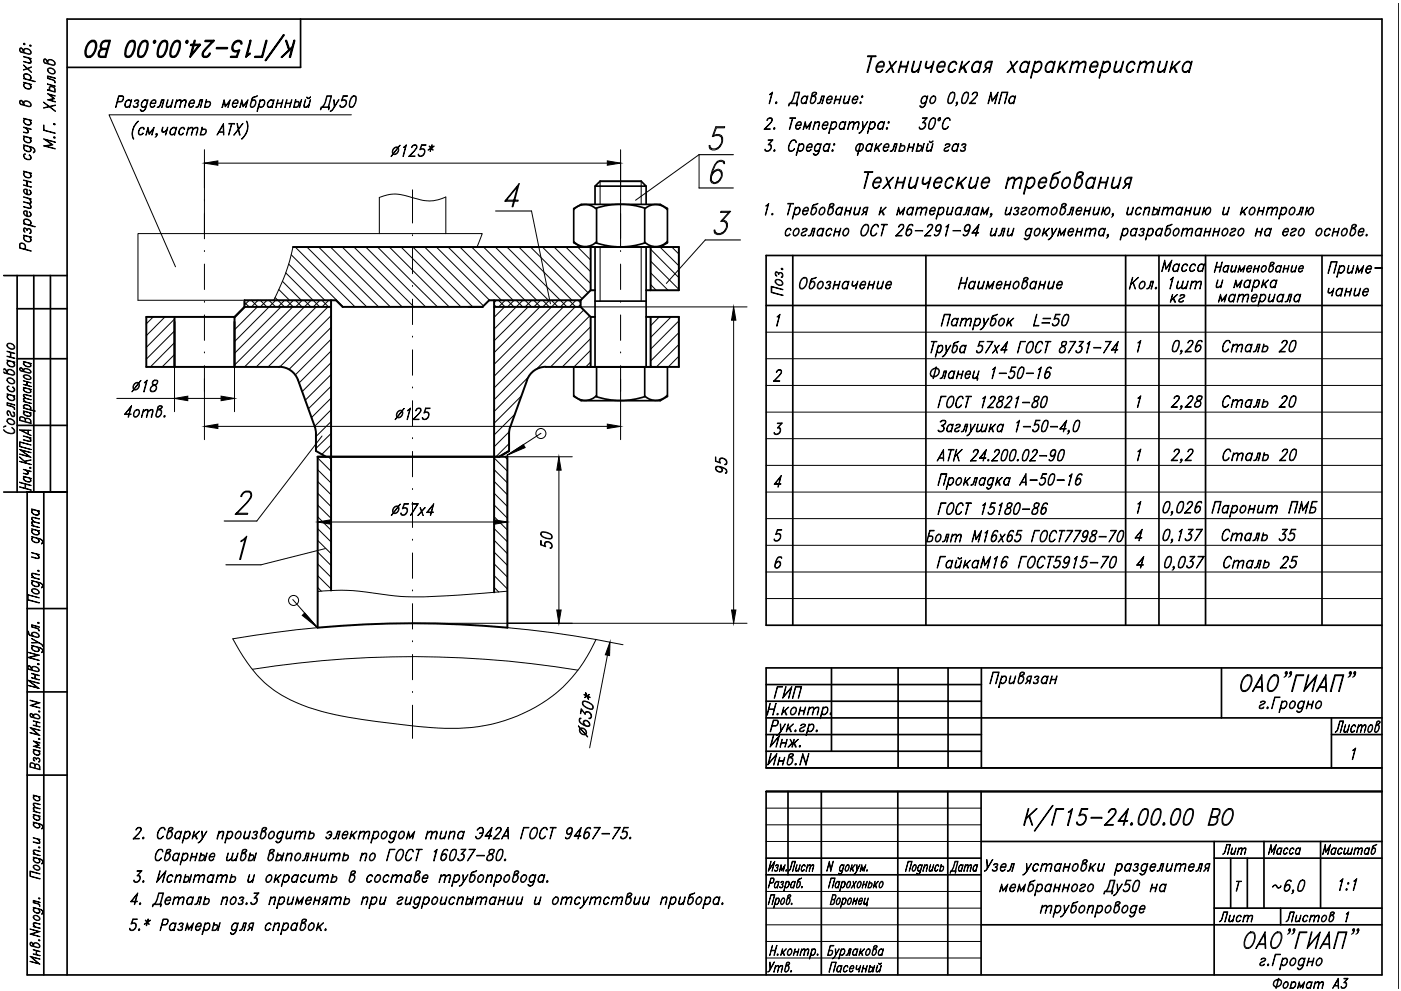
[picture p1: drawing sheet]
<svg xmlns="http://www.w3.org/2000/svg" width="420mm" height="297mm" viewBox="0 0 420 297" stroke-linecap="round" stroke-linejoin="round" font-family="sans-serif">
<!-- layer: 0 -->
<g fill="none" stroke="#000" stroke-width=".51">
<path d="M26.6 12.9a1.26 1.26 0 0 1 1.1-.8 1.26 1.26 0 0 1 1.1 .8 4.1 4.1 0 0 1-1.9 4.2h-.7a2.77 2.77 0 0 1 .1-3.8zM27 12.7l.7-.3 .8 .3a3.5 3.5 0 0 1-1.7 4.2l-.9-.2a3.8 3.8 0 0 1 1.1-4zM30.9 14.6a1.74 1.74 0 0 0-1.3 2.3l.6 .2h1.5l1.3-5h-1.5a1.74 1.74 0 0 0-1.2 2.5l.5 .2M32.2 14.6h-1.3l-.5-.3a1.49 1.49 0 0 1 1.1-1.9h1.3l-1.2 4.5h-1.4l-.5-.2a1.49 1.49 0 0 1 1.1-1.9h1.3M37.7 16.7l.5 .2 1.1-.2M38.8 12.7l.6-.3 .9 .3M38.9 12.4l.6-.3 .9 .3a5.2 5.2 0 0 1-1.2 4.5l-.7 .2-.9-.2a5.2 5.2 0 0 1 1.3-4.5zM39 12.4a5.3 5.3 0 0 0-1.1 4.5M40.2 12.4a4.9 4.9 0 0 1-1.2 4.5M41.5 16.7l.5 .2 1-.2M42.6 12.7l.6-.3 .9 .3M42.7 12.4l.6-.3 .9 .3a5.2 5.2 0 0 1-1.2 4.5l-.7 .2-.8-.2a5.2 5.2 0 0 1 1.2-4.5z"/>
<path d="M42.9 12.4a5.5 5.5 0 0 0-1.3 4.5M44 12.4a5.2 5.2 0 0 1-1.2 4.5M46.1 12.4l.2-.3 .4 .3-.4 .5-.3-.2zM46.3 12.4h.2l-.1 .3h-.2zM47.4 16.7l.5 .2 1.1-.2M48.5 12.7l.6-.3 .9 .3M48.6 12.4l.6-.3 .9 .3a5.2 5.2 0 0 1-1.2 4.5l-.7 .2-.9-.2a5.2 5.2 0 0 1 1.3-4.5zM48.7 12.4a5.3 5.3 0 0 0-1.1 4.5M49.9 12.4a4.9 4.9 0 0 1-1.2 4.5M51.2 16.7l.5 .2 1.1-.2M52.3 12.7l.6-.3 .9 .3M52.4 12.4l.6-.3 .9 .3a5.2 5.2 0 0 1-1.2 4.5l-.7 .2-.8-.2a5.2 5.2 0 0 1 1.2-4.5z"/>
<path d="M52.5 12.4a5.3 5.3 0 0 0-1.1 4.5M53.7 12.4a4.9 4.9 0 0 1-1.2 4.5M55.8 12.4l.4-.3 .1 .6-.4 .2zM56 12.4h.2l-.1 .3h-.2zM59.9 13.3l-2.5 3.1 1.1-4.3h-.2l-1.3 5 3.1-3.8h-2.9v.3h2.6M64 12.1l-2.3 2.5a2 2 0 0 0-.9 2.3l.4 .2a1.49 1.49 0 0 0 1.8-1.1l-1 .9h-.8l-.3-.2a2.05 2.05 0 0 1 1-2.1l2.3-2.5h-2.6l-.1 .3h2.5M65 14.3h3.2l-.1 .3h-3.2zM70 13.3a1.53 1.53 0 0 1 2.3-.6v.4h.2l-.1-.4a1.56 1.56 0 0 0-1.6-.5 1.56 1.56 0 0 0-1.1 1.4 1.26 1.26 0 0 0 .7 1.9l1.2-.3-.7 1.7h-1.7l-.1 .2h1.9l.8-2.1a2.04 2.04 0 0 1-1.9 0l-.2-.7M71 12.4a2.23 2.23 0 0 0-1.2 2.4l.4 .4M71.9 12.4l.5 .5M75.1 12.1h.1l-1.1 4.6 .9-.7-.1 .2-1.2 .9zM79.8 12.1h.2l-1.3 5h-2.3l.1-.2h2z"/>
<path d="M85 10.5h.2l-5.6 7.6zM86.7 15l-1-2.9h.2l.9 2.9M87.7 14.1l-3.3 3 3.2-2.8M88.2 12.1h.2l-1.3 5h-.3zM90.1 5.7v14.5h-69.9M178.4 55.8v5.5M180 54.3l-1.6 1.5h15.4l-1.5-1.5M193.8 55.8v5.5M172.1 62.5l2.2-1.2h23.7l2.2 1.2v10.3l-2.2 1.2h-23.7l-2.2-1.3zM172.1 72.4a4.7 4.7 0 0 0 6.8 .1M178.4 74v36M178.6 62.5a22.9 22.9 0 0 1 14.9 0 4.7 4.7 0 0 1 6.6 .4"/>
<path d="M178.6 72.8a23 23 0 0 0 14.9 0M178.6 62.5a4.7 4.7 0 0 0-6.5 .3M178.9 62.4v10.5M193.4 62.4v10.5M193.8 74v36M200.1 72.4a4.7 4.7 0 0 1-6.8 .2M237.8 76.6v110.8M277.7 76.6v110.8M337.6 76.6v110.8M347.6 76.6v110.8M361.5 76.6v110.8M396.5 76.6v110.8"/>
<path d="M414.5 76.6h-184.7v110.8h184.7M1.1 82.6h19M5.1 82.6v64.9M5.1 92.5h15M10.1 82.6v64.9M15.1 82.6v64.9M178.4 90.3h15.4M229.8 91.6h184.7M5.1 107.5h15M172.1 110h28.1v8.8l-2.2 1.3h-23.7l-2.2-1.3zM172.1 118.5a4.7 4.7 0 0 0 6.8 .1M178.9 110.1v8.8"/>
<path d="M193.4 110.1v8.8M200.1 118.5a4.7 4.7 0 0 1-6.6 .3 23.2 23.2 0 0 1-14.9 0M5.1 127.5h15M1.1 147.5h19h-12M8.1 147.5v144.7h406.4v-286.5h-394.4v286.5M8.1 147.5h12M13.1 147.5v144.7M8.1 182.4h12M8.1 207.4h12M229.8 215.2h184.7M229.8 210.2h64.5M229.8 205.2h64.5"/>
<path d="M249.4 200.2v25M269.3 200.2v30M284.3 200.2v30M294.3 200.2v30M366.3 200.2v15M399.3 215.2v15M414.5 200.2h-184.7v30h184.7M8.1 232.3h12M229.8 237.2v55M229.8 225.2h64.5M229.8 220.2h64.5M236.3 237.2v25"/>
<path d="M246.3 237.2v54.9M269.3 237.2v54.9M284.2 237.2v54.9M294.2 237.2v54.9M399.3 220.2h15.2M414.5 237.2h-184.7h184.7M229.8 257.2h64.4M294.2 252.2h120.3M364.1 252.2v40M364.1 257.2h50.4M369.1 257.2v15M374.1 257.2v15"/>
<path d="M379.1 252.2v20M396 252.2v20M229.8 262.2h64.4M294.2 277.2h120.3M364.1 272.2h50.4M384.1 272.2v5"/>
</g>
<g fill="none" stroke="#000" stroke-width=".3">
<path d="M6 14.4a.87 .87 0 0 1 1 .9v-.4a1.4 1.4 0 0 1 1.5-.2 1.4 1.4 0 0 1 .9 1.3l-.7 .3-2.5-.7a.83 .83 0 0 1-.2-1.2zM6 14.5h.5M6.2 14.4l-.2 .8 .4 .5M6.4 14.4l.6 1.3-.8-.2M7 19.4l2.4 2.3zM7 16.9l2.4 .6h-.7l.7 .8-.2 .7-2.2-.5 1.7 .3 .5-.3-.5-1-1.7-.4zM7 13h.4l.1 .3-.3 .1zM7.2 13.1l.2 .2zM7.5 14.6a1.15 1.15 0 0 1 1.3 .3 1.15 1.15 0 0 1 .2 1.2l-1.6-.3-.2-.7zM8.9 13.5h.3l.2 .3h-.4zM9 13.6l.2 .2zM13.2 17.7a.87 .87 0 0 1 1 .9v-.4a1.37 1.37 0 0 1 1.5-.2 1.37 1.37 0 0 1 .9 1.3l-.7 .3-2.5-.7a.83 .83 0 0 1-.2-1.2z"/>
<path d="M13.2 17.8h.5M13.4 17.7l-.2 .8 .4 .5M13.6 17.7l.6 1.3-.8-.2M14.7 17.9a1.16 1.16 0 0 1 1.3 .3 1.16 1.16 0 0 1 .2 1.2l-1.6-.3-.2-.7zM419.5 1v295.3M6 30.1a.87 .87 0 0 1 1 .9v-.4a1.4 1.4 0 0 1 1.5-.2 1.4 1.4 0 0 1 .9 1.3l-.7 .3-2.5-.7a.83 .83 0 0 1-.2-1.2zM6 30.2h.5M6.2 30.1l-.2 .8 .4 .5M6.4 30.1l.6 1.3-.8-.2M7 38.1l2.4 .7-1.6-.4 .6 .5 .1 .8-.1 .2-1.4-.2h1.2l.2-.2-.6-1.1-.8-.2zM7 35.4l2.4 .8zM7 24.6l2.4 .8z"/>
<path d="M7 23.5l3.5 1zM7 20.9l2.4-.8zM7.2 35.9l.3-.2a1.08 1.08 0 0 0 .2 1.5 1.08 1.08 0 0 0 1.5-.2l-.3-1 .5 .7v.4a1.28 1.28 0 0 1-1.6 .2 1.28 1.28 0 0 1-.6-1.4zM7.2 25.1l.3-.2a1.1 1.1 0 0 0 .2 1.5 1.1 1.1 0 0 0 1.5-.1l-.3-1 .5 .6v.4a1.39 1.39 0 0 1-1.5 .3 1.39 1.39 0 0 1-.9-1.3zM7.2 22.3a1.49 1.49 0 0 1 2.2 1.2l-.5 .4a1.07 1.07 0 0 0-.2-1.5 1.07 1.07 0 0 0-1.5 .2l.3 1a.89 .89 0 0 1-.3-1.3zM7.5 30.4a1.17 1.17 0 0 1 1.2 .2 1.17 1.17 0 0 1 .3 1.2l-1.6-.3-.2-.7zM13.1 37.5h.1v1.5l3.4 1-3.5-.9zM13.1 32.3l3.5-.8zM13.1 30.6l3.5 2.8zM14.2 28.1l2.4 .6-1.7-.3 1.5 1.2-1.5 .4 1.7 .6-2.4-.7 1.9-.4zM14.2 25.1l2.4 .8zM14.2 22.7l2.4 .7-2.2-.5v.6l2 .6 .2 .7-.4-.6-2-.7z"/>
<path d="M14.4 20.5a1.32 1.32 0 0 1 1.5 .1 1.32 1.32 0 0 1 .5 1.4 1.49 1.49 0 0 1-2.2-1.3zM14.6 20.6a1.14 1.14 0 0 1 1.3 .1 1.14 1.14 0 0 1 .3 1.3 1.15 1.15 0 0 1-1.3-.2 1.15 1.15 0 0 1-.3-1.2zM14.9 26l.5-.1a1.29 1.29 0 0 1 1.2 .8v.9l-2.4-.6 .7 .1-.2-.3zM15.1 26a1.1 1.1 0 0 1 1.3 .7v.8l-1.3-.4-.2-.3zM16.1 37.1l.3-.1 .2 .3-.4 .1zM16.2 37.1l.2 .2zM35.2 30.4h1.1a1 1 0 0 0 .4-1.5h-1l-1.1 3.3 1-3.5 1.4 .2v1l-.4 .5-1.4 .2M37.8 30.4l.7-.5h.3l.5 .5a1.08 1.08 0 0 0-1.5 .1 1.08 1.08 0 0 0 .1 1.5l1-.3-.7 .5h-.4a1.17 1.17 0 0 1 0-1.8zM39.4 29.9l-.7 2.3zM40.1 31.9l.3 .1 .8-.1M40.5 30.2l.5-.1 .5 .1M40.7 30.1l-.4 .3a.82 .82 0 0 1 1.3-.3v.3l-.4 .5a.81 .81 0 0 1 0 1.1l-.8 .2-.4-.2-.1-.3 .2 .3"/>
<path d="M41 36.7l.5-.4a4.7 4.7 0 0 0-1.4 5.4 3.5 3.5 0 0 1 .6-4.5zM41.5 30.1l-.2 .6-.5 .3 .5 .2-.2 .8M41.8 38.7l.7-.6 .6 .2 .2 .4-.2 .1v-.3a.73 .73 0 0 0-1.1 .2l-.4 .8 .1 .6a.71 .71 0 0 0 1.2-.3 .7 .7 0 0 1-.7 .7 .7 .7 0 0 1-.7-.5zM42.7 30.4l.7-.5h.4l.4 .5a1.07 1.07 0 0 0-1.5 .2 1.07 1.07 0 0 0 .1 1.4l1-.3-.6 .5h-.4a1.1 1.1 0 0 1-.1-1.8zM44.3 29.9l-.5 2.5a1.11 1.11 0 0 1-1.6 .8l-.1-.3 .3 .2a.61 .61 0 0 0 1-.2zM44.4 38.1l.4 1.9 1.4-1.9-.6 2.4 .3-1.7-1.2 1.5-.4-1.5-.6 1.7zM45.4 30.4l.6-.5h.5l.3 .7-.1 .4h-1.5l-.1 .7 .3 .3h.5l.5-.5 .1 .2-.7 .5h-.4a1.17 1.17 0 0 1 0-1.8zM45.7 30.2l.7-.1 .2 .1v.7h-1.4zM48.4 29.9h.8l-.6 2.3 .4-2.1h-.5l-.6 1.9-.8 .2 .7-.3zM48.7 38.1h.2l-.2 1.2 .3 .2 1-.5 .3-.9-.6 2.4 .3-1.5-.8 .7h-.5l-.2-.2zM50.3 29.9l-.3 1.6 .3 .5 1-.5 .4-1.6h.2l-.6 2.3v-.7l-.8 .7-.7-.2zM51.3 38.7l.7-.6h.3l.5 .6a1.08 1.08 0 0 0-1.5 .1 1.08 1.08 0 0 0 .1 1.5l1-.3a.84 .84 0 0 1-1.3 .3 1.5 1.5 0 0 1 .2-1.6z"/>
<path d="M52.9 38.1l-.6 2.4zM52.9 30.6l.9-.7 .6 .2-.5 2.1 .3-2-.5-.1zM53 29.9l-.7 2.3zM53.9 38.7l.7-.6 .6 .2 .2 .4-.2 .1v-.3a.73 .73 0 0 0-1.1 .2l-.4 .8 .1 .6a.7 .7 0 0 0 1.2-.3 .7 .7 0 0 1-.6 .7 .7 .7 0 0 1-.8-.5zM54.4 30.6l.8-.7 .7 .2-.5 2.1 .3-2-.5-.1zM56.4 38.8l.9-.7 .6 .2-.4 2.2 .2-2-.5-.2zM56.5 38.1l-.6 2.4zM57 30.4l.6-.5h.4l.4 .7-.2 .4h-1.4v.9a.7 .7 0 0 0 1.2-.4 .77 .77 0 0 1-1 .7 1.17 1.17 0 0 1 0-1.8zM57.2 30.2l.8-.1 .2 .1-.1 .7h-1.3zM57.9 38.8l.8-.7 .7 .2-.5 2.2 .3-2-.5-.2zM60 29.9h.8l-.6 2.3 .4-2.1h-.5l-.6 1.9-.8 .2 .7-.3zM60.5 39l.5-.2 .7 .2a1.08 1.08 0 0 1-.6 1.3h-.9z"/>
<path d="M60.6 38.1v.7l.4-.1 .8 .1a1.2 1.2 0 0 1-.7 1.7h-1.1zM61.8 30.7l.4-.1 .8 .1a1.24 1.24 0 0 1-.6 1.3h-1zM61.9 29.9l-.1 .7 .5-.2 .7 .2a1.24 1.24 0 0 1-.7 1.6h-1zM65.5 39.7h1.6M65.7 39.5h1.3M67 37l.2 3.5-.3-3-1.9 3zM67.2 29.9l.5 1.8 1.4-1.8-.7 2.3 .4-1.6-1.3 1.4-.3-1.4-.5 1.6h-.1zM68.6 37h1.8l-.1 .2h-1.7zM69.4 37.2l-.9 3.3 1-3.3M70 30.4l.7-.5 .6 .2v.9h-1.5v.2v.5l.3 .3h.4l.5-.5a.77 .77 0 0 1-1 .7 1.17 1.17 0 0 1 0-1.8zM70.1 30.4a.73 .73 0 0 1 1.1-.2v.7h-1.3zM71 37l1 3.5h-.2z"/>
<path d="M72.5 29.9l.5 1.8 1.4-1.8-.6 2.3 .3-1.6-1.2 1.4-.4-1.4-.6 1.6zM72.8 37l-2.7 3.5zM73.9 36.3a4.1 4.1 0 0 1-1.5 5.4 4.7 4.7 0 0 0 1.5-5.4zM75.5 30.4l.8-.3a1.22 1.22 0 0 1 .2 1.2 1.22 1.22 0 0 1-1.1 .7l-.2-.5zM75.9 29.2l-.4 1a.69 .69 0 0 1 .7-.3 .69 .69 0 0 1 .6 .5 1.32 1.32 0 0 1-1.6 1.6l-.2-.5 .5-2 .6-.5 1.1-.3-1.5 .7M78 29.9l-.9 3.5zM78 30.4l.7-.5h.4a1.4 1.4 0 0 1 .2 1.5 1.4 1.4 0 0 1-1.3 .8l-.4-.5a1.08 1.08 0 0 0 1.5-.1 1.08 1.08 0 0 0-.1-1.5zM80.5 30.4l.7-.5h.4l.4 .5a1.07 1.07 0 0 0-1.5 .2 1.07 1.07 0 0 0 .1 1.4l1-.3-.6 .5h-.4a1.1 1.1 0 0 1-.1-1.8zM82.1 29.9l-.6 2.3zM83.3 29.9l-.1 1h1.3l.4-1-.6 2.3h-.2l.4-1.2h-1.4l-.4 1.2zM86 29.9h.1l-.3 1h1.4l.4-1-.7 2.3 .2-1.2h-1.3l-.4 1.2zM88.5 30.7l.4-.1 .7 .1a1.14 1.14 0 0 1-.6 1.3h-.8z"/>
<path d="M88.6 29.9h.2l-.2 .7 .3-.2 .7 .2a1.26 1.26 0 0 1-.6 1.6h-1zM90.4 29.9l-.5 2.3h-.2zM91.6 29.9l-.4 1.6 .3 .5 1.1-.5 .5-1.6-.5 2.3h-.2l.2-.7-.8 .7-.7-.2zM92 29l.1 .2a.61 .61 0 0 0 1-.2v.2a.61 .61 0 0 1-1 .2zM98 28.7h1.5l-.9 3.3h.2l-.2 .9 .1-.7h-2.3l-.2 .7h-.1l.2-.9a1.7 1.7 0 0 0 1.2-1.3zM98.1 28.9h1.2l-.9 3.1h-1.7a4.4 4.4 0 0 0 1.4-3.1zM100.3 31.9l1.4-2-1.4 2.3a1.72 1.72 0 0 1-1.3 1.2l1.3-1.5-.2-2 .2 2.3M102 31.7l.3 .3M103.5 30.1a1.21 1.21 0 0 1-.5 1.9M103.9 30.7l-.2-.5-.4-.1-.9 .1 .5-1.5h1.3v.2h-1.2l-.5 1.2a.89 .89 0 0 1 1.4 .3 1.29 1.29 0 0 1-.4 1.5 1.29 1.29 0 0 1-1.5 0v-.4l.1 .4 .7 .1 .9-.6M104.9 31.9l.3 .1 .7-.1M105.4 34.4h-72.7l19.9 45.6"/>
<path d="M105.6 29l.5-.1 .6 .1M105.7 28.9l.7-.2a1.49 1.49 0 0 1 .3 2l-.8 1.3-.7 .2a1.45 1.45 0 0 1-.3-2zM105.8 28.9a3.7 3.7 0 0 0-.8 3.1M106.6 28.9a3.5 3.5 0 0 1-.8 3.1M229.3 38.6h1.7v.2h-1.9l1.7-1.7a1.52 1.52 0 0 0 .7-1.5l-.8-.1-.6 .6-.1-.2a.92 .92 0 0 1 1.6-.3 1.52 1.52 0 0 1-.7 1.5l-1.7 1.7M230.9 28.2l.8-.6-1.1 3.5 .9-3.2-.7 .5zM232 38.4l.2-.1 .2 .1-.2 .4zM232.2 38.4l.1 .2h-.2zM232.6 30.7l.2-.1 .2 .1-.2 .4zM232.7 30.7l.1 .2zM236.9 35.3h1.7v.2h-1.8zM237.6 35.5l-.9 3.3h.2l.9-3.3"/>
<path d="M238.4 27.6h1.4l-.9 3.3h.3l-.2 .9v-.7h-2.2l-.2 .7h-.2l.3-.9a1.7 1.7 0 0 0 1.1-1.3zM238.5 27.8h1.2l-.9 3.1h-1.7a4.4 4.4 0 0 0 1.4-3.1zM238.9 37l.7-.6h.4l.3 .7-.1 .5h-1.4v.8a.7 .7 0 0 0 1.2-.3 .77 .77 0 0 1-1 .7 1.1 1.1 0 0 1-.1-1.8zM239.1 37a.73 .73 0 0 1 1.1-.2l-.1 .7h-1.3zM240.6 29.3l.7-.6h.4l.4 .6a1.08 1.08 0 0 0-1.5 .1 1.08 1.08 0 0 0 .1 1.5l1-.3-.7 .5h-.4a1.17 1.17 0 0 1 0-1.8zM241.5 36.4l.4 1.9 1.4-1.9-.6 2.4 .3-1.7-1.2 1.5-.4-1.5-.6 1.7zM242.2 28.7l-.6 2.4zM243.4 29.1l.8-.2a1.06 1.06 0 0 1 .2 1.4 1.06 1.06 0 0 1-1.3 .4zM243.6 27.9a.76 .76 0 0 1 1.3 .2l-1 .6h.4a1.39 1.39 0 0 1 .3 1.5 1.39 1.39 0 0 1-1.3 .9l-.3-.7zM243.7 27.9l-.2 .8 1.4-.6M244.4 37.1l.8-.7 .6 .2-.4 2.2 .2-2-.4-.2zM244.4 36.4l-.6 2.4z"/>
<path d="M244.7 27.8v.4M244.8 27.9l-.7-.1-.5 .3M246.4 28.7h.8l-.6 2.4 .5-2.2h-.6l-.6 2-.7 .2 .6-.4zM246.9 37l.7-.6h.4l.3 .7-.1 .5h-1.5l.1 .8a.73 .73 0 0 0 1.2-.3 .83 .83 0 0 1-1 .7 1.1 1.1 0 0 1-.1-1.8zM247.1 37a.72 .72 0 0 1 1.1-.2l-.1 .7h-1.3zM248.2 29.3l.6-.6 .7 .2v1h-1.5v.2v.5l.3 .3h.4l.5-.5a.77 .77 0 0 1-1 .7 1.17 1.17 0 0 1 0-1.8zM248.3 29.3a.63 .63 0 0 1 .7-.4 .63 .63 0 0 1 .5 .5l-.1 .4h-1.4zM249.4 36.4l-.9 3.6zM249.4 37l.7-.6h.4a1.28 1.28 0 0 1 .2 1.6 1.28 1.28 0 0 1-1.4 .6l-.2-.3a1.07 1.07 0 0 0 1.5-.2 1.07 1.07 0 0 0-.1-1.5zM250.7 28.7l-.1 1.1h1.3l.4-1.1-.6 2.4 .2-1.2h-1.4l-.4 1.2zM252 37l.7-.6h.3l.5 .6a1.08 1.08 0 0 0-1.5 .1 1.08 1.08 0 0 0 .1 1.5l1-.3-.7 .5h-.4a1.17 1.17 0 0 1 0-1.8zM253.4 28.7l-.4 1.7 .3 .5 1.1-.5 .4-1.7h.2l-.6 2.4v-.7l-.9 .7-.6-.2z"/>
<path d="M253.6 36.4l-.6 2.4zM254.7 37.1l.9-.7 .6 .2-.5 2.2 .3-2-.5-.2zM254.8 36.4l-.5 2.4h-.2zM255.9 29.3l.7-.6h.4l.3 .7-.1 .5h-1.5v.8a.73 .73 0 0 0 1.2-.3 .83 .83 0 0 1-.9 .7 1.1 1.1 0 0 1-.1-1.8zM256 29.3a.72 .72 0 0 1 1.1-.2v.7h-1.4zM256.7 36.6l.4-.2 .6 .2-.5 2.2 .3-2-.5-.2-.8 .5zM257.9 30.7l.2-.1 .2 .1-.2 .4zM258 30.7l.1 .2zM258.4 28.9l.2-.2 .2 .2-.3 .4zM258.5 28.9l.1 .2zM258.9 38.4l1.3-2-1.4 2.4a1.56 1.56 0 0 1-1.2 1.2l.6-.5 .7-1.1-.3-2 .2 2.4M261 36.4l-.9 3.6z"/>
<path d="M261 37l.7-.6h.4a1.39 1.39 0 0 1 .2 1.5 1.39 1.39 0 0 1-1.2 .9l-.4-.5a1.08 1.08 0 0 0 1.5-.2 1.08 1.08 0 0 0-.1-1.5zM263.6 37l.6-.6h.4l.4 .6a1.07 1.07 0 0 0-1.5 .1 1.07 1.07 0 0 0 .2 1.5l1-.3-.7 .5h-.4a1.1 1.1 0 0 1 0-1.8zM265.1 36.4h.2l-.7 2.4zM266 38.4v.2zM266 38.3l.2 .1-.3 .4zM266.3 36.6l.2-.2 .2 .2-.2 .4zM266.5 36.6v.2zM275.7 38.3l.3 .3M276.5 29.3l.7-.6h.4l.4 .6a1.08 1.08 0 0 0-1.5 .1 1.08 1.08 0 0 0 .1 1.5l1-.3-.6 .5h-.4a1.17 1.17 0 0 1-.1-1.8zM276.8 36.6h.3a1.15 1.15 0 0 1 .2 1.7 1.15 1.15 0 0 1-1.6 .1l.1-.3v.3l.8 .2 .8-.7M277.2 36.8a1.07 1.07 0 0 1-.5 1.8M277.9 35.5h-1.3l.1-.2h1.4l-1.3 1.5"/>
<path d="M278 35.3l-1.3 1.5 .7 .2 .2 .5M278.1 28.7l-.5 2.5a1.11 1.11 0 0 1-1.6 .9l-.1-.3 .3 .1a.61 .61 0 0 0 1-.1zM278.6 38.4l.3 .2 .8-.2M279.4 35.6h1M279.4 35.5l.4-.2 .7 .2a3 3 0 0 1-1.3 3.3h-.3a1.45 1.45 0 0 1-.2-2zM279.5 29.1l.7-.2a1.11 1.11 0 0 1 .1 1.4 1.11 1.11 0 0 1-1.2 .4v-.9zM279.5 28.9l.8-.2a1.39 1.39 0 0 1 .2 1.5 1.39 1.39 0 0 1-1.3 .9 1.33 1.33 0 0 1 .3-2.2zM279.5 35.5a3.5 3.5 0 0 0-.8 3.1M280.3 35.5a3.5 3.5 0 0 1-.8 3.1M283.3 35.8a.92 .92 0 0 1 1.6 0l-.1 .3-.1-.5-.2-.1a1.23 1.23 0 0 0-1.5 1.1 1.54 1.54 0 0 0 .1 2 1.37 1.37 0 0 0 1.4-.7 .98 .98 0 0 1-1.3 .9 .98 .98 0 0 1-.6-1.3zM284.4 30.7l.3 .2 .8-.2M285.1 27.9h1.1"/>
<path d="M285.2 27.8l.4-.2 .7 .2a3.5 3.5 0 0 1-.9 3.1l-.4 .2-.7-.2a3.5 3.5 0 0 1 .9-3.1zM285.3 27.8a3.5 3.5 0 0 0-.8 3.1M286.1 27.8a3.5 3.5 0 0 1-.8 3.1M286.8 31.6l.3-.7-.2 .2-.2-.2 .4-.3a.99 .99 0 0 1-.6 1.2M286.9 30.7l.1 .2zM286.9 31.1l.1 .1M288.5 30.7l.4 .2 .7-.2M289.3 27.9h1M289.3 27.8l.4-.2 .7 .2a3 3 0 0 1-1.3 3.3h-.3a1.45 1.45 0 0 1-.2-2zM289.4 27.8a3.5 3.5 0 0 0-.8 3.1M290.3 27.8a3.5 3.5 0 0 1-.9 3.1M290.8 30.9h1.8l-.1 .2h-1.8l1.6-1.7a1.52 1.52 0 0 0 .7-1.5l-.8-.1-.6 .6v-.2a.92 .92 0 0 1 1.5-.3 1.52 1.52 0 0 1-.6 1.5l-1.7 1.7"/>
<path d="M297.2 27.6l.4 2.5 1.8-2.5-1 3.5 .6-2.9-1.5 2.2-.3-2.2-.8 2.9h-.1zM300.4 27.6h1.9l-1 3.5 .8-3.3h-1.6l-1 3.3zM302.9 29.3l.6-.6h.5l.3 .6a1.07 1.07 0 0 0-1.4 .1 1.07 1.07 0 0 0 .1 1.5l1-.3-.7 .5h-.3a1.1 1.1 0 0 1-.1-1.8zM304.5 28.7l-.6 2.4zM7 59l2.4 .6h-.7l.7 .8-.2 .6h-.5l.7 .8-.2 .7-2.2-.5 1.7 .4 .5-.3-.5-1.1-1.7-.4 2 .2 .2-.2-.2-.6-.3-.4zM7 53.9l2.4 .6v.2l-1.2-.3v1.3l1.2 .4-2.4-.6 1 .2v-1.4zM7 51.3l2.4 .7zM7 43.4l2.5 .7a1.12 1.12 0 0 1 .8 1.5l-.3 .2 .2-.3a.65 .65 0 0 0-.2-1zM7 40.7l2.4 .8zM7.2 56.8h1v1.4h.8a.7 .7 0 0 0-.3-1.2 .77 .77 0 0 1 .7 1 1.39 1.39 0 0 1-1.5 .2 1.39 1.39 0 0 1-.9-1.2zM7.2 51.7l.3-.2a1.1 1.1 0 0 0 .2 1.5 1.1 1.1 0 0 0 1.5-.1l-.3-1 .5 .6v.5a1.39 1.39 0 0 1-1.5 .2 1.39 1.39 0 0 1-.9-1.3zM7.2 46.2l.3-.1 .2 .1-.3 .1a1.1 1.1 0 0 0 .4 1.4 1.1 1.1 0 0 0 1.4-.2v-.5l-.5-.5a.77 .77 0 0 1 .7 1 1.39 1.39 0 0 1-1.5 .2 1.39 1.39 0 0 1-.9-1.2z"/>
<path d="M7.2 43.9l.3-.2a1.08 1.08 0 0 0 .2 1.5 1.08 1.08 0 0 0 1.5-.2l-.3-1 .5 .7v.4a1.39 1.39 0 0 1-1.5 .2 1.39 1.39 0 0 1-.9-1.2zM7.2 41.2l.3-.2a1.08 1.08 0 0 0 .2 1.5 1.08 1.08 0 0 0 1.5-.1l-.3-1 .5 .6v.4a1.28 1.28 0 0 1-1.6 .3 1.28 1.28 0 0 1-.6-1.5zM7.4 56.8l.6 .1v1.3a1.02 1.02 0 0 1-.8-1.2zM13.1 41.6l3.5 .9-2.9-.6 2.2 1.5-2.2 .4 2.9 .9-3.5-1 2.5-.4zM16.1 41.1l.3-.1 .2 .4h-.4zM16.2 41.1l.2 .2zM46.8 41l.3-.7-.3 .2v-.4l.3-.1a.94 .94 0 0 1-.6 1.1M46.9 40.1h.1v.2zM46.9 40.5l.1 .1M61.3 44.9v26.7M65.3 48.9h116.8M118.1 44.4a.89 .89 0 0 1 1.4-.1 .89 .89 0 0 1-.1 1.3 .93 .93 0 0 1-1.4 .7 .93 .93 0 0 1-.1-1.6z"/>
<path d="M118.2 44.5a.68 .68 0 0 1 1-.2 .68 .68 0 0 1 .2 .9 .85 .85 0 0 1-.6 .9 .85 .85 0 0 1-1-.5zM119.9 43.6l-2.7 3.3zM121.1 44.1l.8-.7-1.1 3.5 .9-3.2-.7 .5zM122.7 46.7h1.8l-.1 .2h-1.8l1.6-1.7a1.43 1.43 0 0 0 .7-1.5l-.3-.1a1.13 1.13 0 0 0-1.2 .6 .83 .83 0 0 1 .8-.8 .83 .83 0 0 1 .9 .7l-.8 1.1-1.6 1.7M123.7 56.9v9.9M125.5 46.4l.3 .3M127 44.7a1.29 1.29 0 0 1-.5 2M127.4 45.4l-.2-.5-.3-.2-1 .2 .5-1.5h1.4l-.1 .2h-1.2l-.4 1.1a.84 .84 0 0 1 1-.1 .84 .84 0 0 1 .3 1 1.21 1.21 0 0 1-.6 1.1 1.21 1.21 0 0 1-1.4-.1v-.4l.2 .4a1.08 1.08 0 0 0 1.6-.5M129.2 44.4h.2M129.3 44.2v.4M129.4 44.2l-1 .8 .8-.6-.5-.7 .6 .5 .2-.8-.1 .8 .8-.5-.8 .7 .5 .6-.6-.4-.3 .8 .2-.8M151.7 60h3.7l-.1 .3h-3.9l4.3-5.3-1.8 7h-.3l1.6-6-3.6 4.3"/>
<path d="M180 54.3v7M186.1 44.9v29.1M192.3 54.3v7M209.6 56.3v-9.9l-19 13.6M212.8 43.9l.6 .7M213.2 53.4l.3 1 .7 .3 1.2-.3 .8-1M213.5 52.4l.8-1 .9-.3 1 .3 .2 1M214.9 51.1l-1 .6-.5 1M215 48.7l.9-.3 1.2 .3M215.4 48.4a9.1 9.1 0 0 0-2.1 5.7l.6 .6M215.7 51.1l.6 .6a2.75 2.75 0 0 1-1.6 3M215.8 40.6l.7 .7a3.1 3.1 0 0 1-1.7 3.3"/>
<path d="M216.5 42l-.2-1.1a2.85 2.85 0 0 0-2.7 0l1.1-2.9h2.7l-.1 .3h-2.4l-.9 2.3a1.75 1.75 0 0 1 2.7 .7 3.1 3.1 0 0 1-3.1 3.7l-.7-.4-.2-1h.2l.1 .7 .7 .3h.8l.9-.3 .8-1M217 48.4l.1 .7h.2l-.1-.7-.7-.4-1.4 .4a9.1 9.1 0 0 0-2.1 5.7l.4 .6a2.26 2.26 0 0 0 3.2-2v-1l-.3-.6-.8-.4-1.1 .4-.7 .6M229.5 44.9l.3 .3M230.6 43.2h.2a1.19 1.19 0 0 1 .3 1.7 1.19 1.19 0 0 1-1.6 .3l-.1-.5 .1 .4a1.11 1.11 0 0 0 1.6-.5M230.9 43.4a1.07 1.07 0 0 1-.5 1.8M231.7 42.1h-1.4l.1-.2h1.4l-1.3 1.5M231.7 41.9l-1.3 1.5 .7 .2 .2 .5M232 45.1l.3-.2 .2 .2-.2 .3zM232.2 45.1l.1 .1zM237.2 42.4a.88 .88 0 0 1 .8-.5 .88 .88 0 0 1 .8 .5l-.1 .4-.4-.7a2.13 2.13 0 0 0-1.6 3 1.16 1.16 0 0 0 1.6-.5 .98 .98 0 0 1-1.2 .8 .98 .98 0 0 1-.7-1.3zM239.7 43.1l-1 3.5zM239.7 43.6l.6-.5h.4a1.39 1.39 0 0 1 .3 1.4 1.39 1.39 0 0 1-1.3 .9l-.4-.5a1.1 1.1 0 0 0 1.5-.1 1.1 1.1 0 0 0-.1-1.6z"/>
<path d="M242.2 43.6l.6-.5h.5l.3 .6-.1 .5h-1.5v.9a.79 .79 0 0 0 1.2-.4 .78 .78 0 0 1-1.2 .5 1.5 1.5 0 0 1 .2-1.6zM242.3 43.6a.72 .72 0 0 1 1.1-.2v.7h-1.4zM244.6 43.6l.7-.5h.3l.5 .5a1.08 1.08 0 0 0-1.5 .1 1.08 1.08 0 0 0 .1 1.5l1-.3a.84 .84 0 0 1-1.3 .3 1.5 1.5 0 0 1 .2-1.6zM246.2 43.1l-.6 2.5a1.11 1.11 0 0 1-1.5 .8l-.2-.3 .6 .3a.99 .99 0 0 0 1-.8zM247.2 43.6l.7-.5h.4l.4 .5a1.08 1.08 0 0 0-1.5 .1 1.08 1.08 0 0 0 .1 1.5l1-.3a.79 .79 0 0 1-.7 .5 .79 .79 0 0 1-.7-.5zM248.8 43.1l-.6 2.3zM249.5 45.1l.2-.2 .2 .2-.2 .3zM249.7 45.1l-.1 .1zM250 43.2l.2-.1 .2 .1-.2 .4zM250.1 43.2l.1 .2zM257.1 43.6l.5-.4h.4l-.6 2h-.3a1.13 1.13 0 0 1 0-1.6zM257.3 43.2a1.06 1.06 0 0 1 1.6 .2 1.06 1.06 0 0 1-.3 1.5l-.6 .5h-.5l-.3 1.2 .2-1.2h-.4a1.33 1.33 0 0 1 .3-2.2z"/>
<path d="M258.1 43.2h.4a1.21 1.21 0 0 1 .2 1.3 1.21 1.21 0 0 1-1.1 .7zM260 43.6l.7-.5h.4l.4 .5a1.07 1.07 0 0 0-1.5 .1 1.07 1.07 0 0 0 .1 1.5l1-.3a.82 .82 0 0 1-.7 .5 .82 .82 0 0 1-.8-.5zM261.6 43.1l-.6 2.3zM262.8 43.1l-.3 1.6 1.9-1.6-2.2 2.3zM263.2 44.1l.6 1.3h-.3l-.5-1.2M265.2 43.6l.7-.5h.4l.3 .6-.1 .5h-1.5l.1 .9a.79 .79 0 0 0 1.1-.4 .78 .78 0 0 1-1.2 .5 1.5 1.5 0 0 1 .2-1.6zM265.4 43.6a.72 .72 0 0 1 1.1-.2l-.1 .7h-1.3zM268.3 43.1h.8l-.7 2.3 .5-2.2h-.5l-.7 2-.7 .2 .6-.3zM270.1 43.9l.9-.2a.91 .91 0 0 1-.1 1.4l-1.2 .1zM270.1 43.1v.6l1-.1 .3 .6a1.16 1.16 0 0 1-.8 1.2h-1.1zM272.7 43.1l-.2 1h1.4l.3-1-.5 2.3h-.2l.3-1.2h-1.3l-.5 1.2zM275.2 43.9l.4-.2 .7 .2a1.08 1.08 0 0 1-.6 1.3h-.8z"/>
<path d="M275.3 43.1h.2l-.2 .6 .3-.1 .8 .1a1.2 1.2 0 0 1-.8 1.7h-.9zM277 43.1l-.5 2.3zM278.3 43.1l-.4 1.6 .3 .5 1.1-.5 .5-1.6-.6 2.3h-.1l.2-.7-.9 .7-.6-.2zM278.7 42.2l.1 .2a.61 .61 0 0 0 1-.2v.2a.61 .61 0 0 1-1 .2zM283.2 45.1h1.2M283.5 44.4l-.2 .8M283.6 43.4l.5-.2 .7 .2M283.8 43.2l-.4 .4a.79 .79 0 0 1 .8-.5 .79 .79 0 0 1 .7 .5l-.2 .3-1.4 .7M284.7 43.2l-.2 .7M284.7 43.7l-1.1 .5a.78 .78 0 0 0-.5 1 .95 .95 0 0 0 1.4-.3l-.3 .3M285.8 43.6l.7-.5h.4l.4 .5a1.07 1.07 0 0 0-1.5 .1 1.07 1.07 0 0 0 .1 1.5l1-.3a.82 .82 0 0 1-.7 .5 .82 .82 0 0 1-.7-.5zM287.5 43.1l-.7 2.3z"/>
<path d="M288.1 45.1h1.2M288.6 43.4l.4-.2 .6 .2M288.7 43.2l-.3 .4a.82 .82 0 0 1 1.3-.4v.4l-.4 .5a.8 .8 0 0 1 0 1.1l-.9 .2-.3-.2-.1-.3 .2 .3M289.5 43.2l-.1 .7-.5 .3 .5 .2v.5l-.3 .3M7 70.4l2.4 .8zM7 67l3.5 1zM7.2 70.9l.3-.2a1.08 1.08 0 0 0 .2 1.5 1.08 1.08 0 0 0 1.5-.1l-.3-1.1 .5 .7v.4a1.28 1.28 0 0 1-1.6 .2 1.28 1.28 0 0 1-.6-1.4zM7.2 69.3l.3 .3a.89 .89 0 0 1-.3-1.3h.3l.5 .4a.78 .78 0 0 1 1.2 .1 .78 .78 0 0 1-.3 1.2l.3-.2M7.2 68.5l.3-.1 .7 .7 .2-.4 .8 .2M7.2 65.8a1.31 1.31 0 0 1 1.5 .1 1.31 1.31 0 0 1 .5 1.4l-.3 .1a1.07 1.07 0 0 0-.2-1.4 1.07 1.07 0 0 0-1.5 .1l.3 1a.85 .85 0 0 1-.3-1.3zM7.2 63.3h1v1.4h.8a.7 .7 0 0 0-.3-1.2 .77 .77 0 0 1 .7 1 1.28 1.28 0 0 1-1.6 .3 1.28 1.28 0 0 1-.6-1.5zM7.4 68.4l-.2 .3 .2 .8"/>
<path d="M7.4 63.3l.6 .1v1.3a1.02 1.02 0 0 1-.8-1.2zM7.5 74.7v-1.1a.89 .89 0 0 0-1.5-.4v1.1l3.4 1-3.5-.9 .1-1.5a1.2 1.2 0 0 1 1.7 .8v1M9 68.7l.2 .4-.2 .8M61.3 75.4h.1M61.3 60.2h.1M61.3 79.2v7.6M86.6 79.2l10.8 10.8M87.3 76.4l15.7 15.6M87.9 74a59.5 59.5 0 0 1-5.8 16M88.5 74l18 18M92 74l18 18M95.6 74l18 18"/>
<path d="M99.1 74l18 18M102.6 74l18 18M106.1 74l18 18M109.7 74l17.9 18M113.2 74l18 18M113.8 70v-10.8a12.2 12.2 0 0 1 10 .1 12 12 0 0 0 9.9-.2v10.9M116.8 74l17.9 18M120.3 74l17.9 18M123.7 70.7h.1M123.7 74.4v7.6M123.8 74l18 18M127.4 74l17.6 17.7"/>
<path d="M130.9 74l15.9 16M133.7 70h-92.3v20h31.4M133.7 70h10.9l-1.5 4M134.4 74l16 16M137.9 74l16 16M141.4 74l18 18M145 74l16 16M148.5 74l16 16M152 74l18 18M155.6 74l15.9 16M159.1 74l15.5 15.5M159.4 63.2l5.7 27.9"/>
<path d="M162.7 74l13.7 13.8M166.2 74l10.9 11M169.7 74l7.4 7.4M173.2 74l3.9 3.9M176.8 74l.3 .4M180 74v16.3M186.1 60.2h.1M186.1 75.4h.1M186.1 79.2v7.6M192.3 74v16.3M195.1 78.3l8.5 8.4M195.1 74.7l8.5 8.5"/>
<path d="M197.9 74l5.7 5.7M201.5 74l2.1 2.2M211.5 71.9l-11.7 13.1M214.3 69.3l.6 .7M216.5 66l1.3 .3a2.6 2.6 0 0 1-.4 3.1 2.6 2.6 0 0 1-3 .6l-.3-1h.3l.1 .6a2.15 2.15 0 0 0 3.2-.9M217.3 66.3l.6 .7a2.7 2.7 0 0 1-1.6 3M218.8 63.7h-2.7l.1-.4h2.9l-2.6 3M218.8 63.3l-2.6 3h.8l.7 .3 .2 1M229.7 61.6l.9-.6-1.1 3.4 .8-3.1-.6 .5zM231.5 64.1l.1-.1 .2 .1-.2 .3zM231.6 64.1l.1 .2zM235.8 68.9l.7-.5 .6 .2 .2 .3-.2 .2-.1-.4a1.09 1.09 0 0 0-1.3 .5 1.09 1.09 0 0 0 .2 1.4l.7-.2 .2-.3a.77 .77 0 0 1-.9 .6 1.17 1.17 0 0 1-.1-1.8z"/>
<path d="M236.3 61h1.7v.1h-1.8zM237 61.1l-.9 3.3 1.1-3.3M238.2 68.9l.7-.5h.4a1.4 1.4 0 0 1 .2 1.5 1.4 1.4 0 0 1-1.2 .8 1.1 1.1 0 0 1-.1-1.8zM238.4 68.9a.72 .72 0 0 1 1.1-.2 1.14 1.14 0 0 1-.1 1.4 1.14 1.14 0 0 1-1.3 .3l-.1-.7zM238.5 62.1l-.9 3.5zM238.5 62.6l.7-.5h.4a1.39 1.39 0 0 1 .2 1.5 1.39 1.39 0 0 1-1.2 .8l-.5-.4a1.1 1.1 0 0 0 1.6-.2 1.1 1.1 0 0 0-.2-1.5zM240.3 70.4l.4 .2 .8-.2M240.6 69.7l-.2 .9M240.8 68.7l.4-.1 .8 .1M241 68.6l-.4 .3a.97 .97 0 0 1 1.4-.3l-.1 .6-1.4 .7M241 62.6l.7-.5h.4l.4 .7-.2 .5h-1.5l.1 .8a.79 .79 0 0 0 1.2-.3 .78 .78 0 0 1-1.3 .5 1.5 1.5 0 0 1 .2-1.7zM241.2 62.6a.72 .72 0 0 1 1.1-.2l-.1 .7h-1.3z"/>
<path d="M241.9 68.6l-.2 .6M241.9 69.1l-1.1 .5a.8 .8 0 0 0-.5 1 .92 .92 0 0 0 1.4-.4l-.3 .4M243.6 62.6l.8-.3a1.14 1.14 0 0 1 .2 1.3 1.14 1.14 0 0 1-1.3 .5zM243.7 68.4h.7l-.5 2.3h-.2l.6-2.1h-.5l-.7 2-.7 .1 .6-.3zM244 61.5l-.4 .9a.72 .72 0 0 1 .7-.3 .72 .72 0 0 1 .6 .5 1.33 1.33 0 0 1-1.6 1.7l-.2-.5 .5-2 .6-.5 1.1-.3-1.4 .6M245.4 68.9l.7-.5h.4l.4 .5a1.08 1.08 0 0 0-1.5 .2 1.08 1.08 0 0 0 .1 1.5l1-.4-.7 .5h-.4a1.17 1.17 0 0 1 0-1.8zM246 62.6l.6-.5h.4a1.39 1.39 0 0 1 .3 1.5 1.39 1.39 0 0 1-1.3 .8l-.2-.1a1.32 1.32 0 0 1 .2-1.7zM246.1 62.6a.68 .68 0 0 1 1.2 0v.5a1.1 1.1 0 0 1-1.2 1.2l-.3-.3v-.5zM247 68.4l-.5 2.3h-.1zM248 68.9l.7-.5 .7 .2 .1 .3-.1 .2-.1-.4a1.1 1.1 0 0 0-1.3 .5 1.1 1.1 0 0 0 .1 1.4h.5l.5-.5a.77 .77 0 0 1-1 .6 1.17 1.17 0 0 1-.1-1.8zM248.7 62.4l.7-.1a1.09 1.09 0 0 1 .3 1.3 1.09 1.09 0 0 1-1.4 .5zM248.8 61.3a.69 .69 0 0 1 .7-.3 .69 .69 0 0 1 .6 .5l-.2 .3-.8 .3h.5a1.39 1.39 0 0 1 .2 1.5 1.39 1.39 0 0 1-1.2 .8l-.4-.6z"/>
<path d="M249 61.3l-.2 .8 1.3-.6M250 61.1v.5M250 61.3l-.7-.2-.5 .4M250.6 68.4l-.1 1h1.3l.4-1-.6 2.3 .1-1.1h-1.3l-.4 1.1zM251 62.6l.7-.5h.4l.4 .5a1.08 1.08 0 0 0-1.5 .2 1.08 1.08 0 0 0 .1 1.5l1-.3a.84 .84 0 0 1-1.3 .3 1.5 1.5 0 0 1 .2-1.7zM252.6 62.1l-.6 2.3zM253.1 68.9l.7-.5h.4a1.4 1.4 0 0 1 .2 1.5 1.4 1.4 0 0 1-1.2 .8 1.1 1.1 0 0 1-.1-1.8zM253.3 68.9a.72 .72 0 0 1 1.1-.2 1.13 1.13 0 0 1-.1 1.4 1.13 1.13 0 0 1-1.3 .3 1.28 1.28 0 0 1 .3-1.5zM253.8 62.1h.2l-.3 1h1.3l.4-1-.6 2.3 .2-1.1h-1.4l-.4 1.1zM256.5 62.1l-.3 1.7 .2 .5 1.1-.5 .6-1.7-.7 2.3 .1-.6-.9 .6-.6-.1zM259.2 62.4l1-.1-.3 1.2-.9-.2zM259.2 67.6l.4-.2 .7 .2a2.59 2.59 0 0 1-1.2 3l-.7-.2a2.69 2.69 0 0 1 .8-2.8z"/>
<path d="M259.2 62.3l1.1-.2-.6 2.3 .1-.8h-.5l-.9 .8 .7-.8-.3-.7zM259.2 67.4l.9-.2a2.24 2.24 0 0 1-1.5 3.5 2.32 2.32 0 0 1 .6-3.3zM261.8 67.7a.97 .97 0 0 1 1.4-.3l.3 .7-.6-.7a2.13 2.13 0 0 0-1.5 3 1.16 1.16 0 0 0 1.5-.5 .99 .99 0 0 1-1.2 .9 .99 .99 0 0 1-.6-1.4zM264.2 62.1l-.3 1.7 1.9-1.7-2.2 2.3zM264.3 67.2h1.8l-.1 .2h-1.7zM264.6 63.1l.6 1.3h-.3l-.5-1.1M265.1 67.4l-.9 3.3 1-3.3M268.8 70.6h1.7v.1h-1.9l1.6-1.6a1.18 1.18 0 0 0 .5-1.7h-.6l-.7 .7 .1-.2a.95 .95 0 0 1 1.4-.5l.1 .2a1.52 1.52 0 0 1-.6 1.5l-1.7 1.6M269.5 62.1l.5 1.9 1.4-1.9-.6 2.3 .3-1.6-1.2 1.5-.4-1.5-.6 1.6zM271.8 69.9l.1 .5 .3 .2 .6-.2 .4-.5M271.9 69.4l.8-.7 .5 .2 .2 .5M272.3 62.6l.7-.5h.4l.4 .5a1.08 1.08 0 0 0-1.5 .2 1.08 1.08 0 0 0 .1 1.5l1-.3a.89 .89 0 0 1-1.3 .3 1.5 1.5 0 0 1 .2-1.7z"/>
<path d="M272.6 68.7l-.8 .9M272.6 67.6l.5-.2 .6 .2M272.8 67.4a4.5 4.5 0 0 0-1 2.8l.3 .4M273 68.7l.3 .4a1.36 1.36 0 0 1-.8 1.5M273.6 67.4l.2 .3-.1-.3-.6-.2a3 3 0 0 0-1.3 3.4 1.25 1.25 0 0 0 1.4-.5 1.25 1.25 0 0 0 .1-1.4l-.5-.1-.8 .5M273.9 62.1l-.5 2.3h-.1zM274.5 69.1h2.2zM275.1 62.8l.8-.7 .6 .2-.4 2.1 .3-2-.5-.1zM275.1 62.1h.2l-.8 2.3zM276.5 62.8l.9-.7 .6 .2-.4 2.1 .2-2-.5-.1zM277.4 70.6h1.8l-.1 .1h-1.8l1.6-1.6a1.21 1.21 0 0 0 .4-1.7l-.8 .2-.4 .5a.83 .83 0 0 1 .7-.9 .83 .83 0 0 1 1 .7l-.8 1.2-1.6 1.6M279.1 62.6l.7-.5h.4l.3 .7-.1 .5h-1.5l.1 .8a.75 .75 0 0 0 1.1-.3 .72 .72 0 0 1-.6 .6 .72 .72 0 0 1-.8-.4z"/>
<path d="M279.2 62.6a.72 .72 0 0 1 1.1-.2v.7h-1.3zM280.3 70.4l.3 .2 .7-.2M280.6 68.6l.2 .5 .3 .1 .6-.1 .4-.5M280.8 68.1l.3-.5 .5-.2 .5 .2 .1 .5M281.5 67.4a1.13 1.13 0 0 0-.5 1.8M281.7 62.1l-.8 3.5h-.2zM281.7 62.6l.6-.5h.4a1.39 1.39 0 0 1 .3 1.5 1.39 1.39 0 0 1-1.3 .8l-.4-.4a1.1 1.1 0 0 0 1.5-.2 1.1 1.1 0 0 0-.1-1.5zM281.9 67.4l.3 .3a4.5 4.5 0 0 1-1.1 2.9M282 68.9l-.9 .5a1.14 1.14 0 0 1-.4-1.5 1.14 1.14 0 0 1 1.4-.5 3.1 3.1 0 0 1-1.2 3.3l-.7-.1v-.4l.1 .4M282.1 68.4l-.2 .5-.5 .3M283.7 67.9l.9-.7-1.1 3.5 .9-3.1-.7 .5zM284.3 62.1h.2l-.5 1.7 .2 .5 1.1-.5 .6-1.7-.6 2.3v-.6l-.8 .6-.6-.1z"/>
<path d="M285.8 69.1h2.3zM286.8 62.6l.7-.5h.4l.4 .5a1.08 1.08 0 0 0-1.5 .2 1.08 1.08 0 0 0 .1 1.5l1-.3a.84 .84 0 0 1-1.2 .3 1.5 1.5 0 0 1 .1-1.7zM288.4 62.1l-.6 2.3zM288.9 70.4l.4 .2 .7-.2M289.3 68.6l.1 .5 .4 .1 .5-.1 .5-.5M289.4 68.1l.9-.7 .5 .2 .1 .5M290.1 67.4a1.13 1.13 0 0 0-.5 1.8M290.2 62.1h.8l-.7 2.3 .5-2.1h-.5l-.7 2-.7 .1 .6-.3zM290.5 67.4l.3 .3v.7l-1 2.2M290.6 68.9a.85 .85 0 0 1-1.2 .3 1.23 1.23 0 0 1 0-1.4 1.23 1.23 0 0 1 1.4-.4 3 3 0 0 1-1.3 3.3l-.6-.1-.1-.4 .2 .4M290.8 68.4l-.8 .8M291.6 69.7h1.9l-.1 .2h-2l2.2-2.7-.9 3.5h-.2l.8-3-1.7 2.2"/>
<path d="M291.9 62.6l.6-.5h.5l.3 .5a1.07 1.07 0 0 0-1.4 .2 1.07 1.07 0 0 0 .1 1.5l1-.3a.89 .89 0 0 1-1.3 .3 1.41 1.41 0 0 1 .2-1.7zM293.5 62.1h.1l-.7 2.3zM294.7 62.1l.4 1.9 1.5-1.9-.7 2.3 .3-1.6-1.2 1.5-.3-1.5-.6 1.6zM297.1 64.9l.3-.6-.2 .1-.2-.1 .4-.3a.94 .94 0 0 1-.6 1.1M297.2 64.1h.2zM297.2 64.4l.2 .2M297.4 68.4l-.3 1.7 .3 .5 1.1-.5 .4-1.7h.2l-.7 2.3 .1-.6-.9 .6-.6-.1zM300.6 68.4h.8l-.6 2.3 .5-2.1h-.6l-.6 2-.7 .1 .6-.3zM301.9 62.1l-.3 1.7 .2 .5 1.1-.5 .6-1.7-.6 2.3h-.2l.2-.6-.8 .6-.7-.1zM302.5 68.4l-.3 1.7 .2 .5 1.1-.5 .6-1.7-.6 2.3v-.6l-.8 .6-.6-.1zM304 64.1h1.2M304.4 62.4l.5-.1 .6 .1"/>
<path d="M304.6 62.3l-.3 .3a.86 .86 0 0 1 1.3-.3v.3l-.4 .5a.78 .78 0 0 1-.1 1.2 .78 .78 0 0 1-1.2-.3l.2 .3M305.4 62.3v.3l-.6 .7 .4 .2-.2 .8M306.3 64.1h1.2M306.6 63.5l-.3 .8M306.7 62.4l.4-.1 .8 .1M306.9 62.3l-.4 .3a.92 .92 0 0 1 1.4-.3l-.1 .6-1.4 .7M307.8 62.3l-.1 .6M307.8 62.8l-1 .5a.76 .76 0 0 0-.6 1 1 1 0 0 0 1.5-.3l-.4 .3M307.8 68.9l.7-.5h.4l.4 .5a1.08 1.08 0 0 0-1.5 .2 1.08 1.08 0 0 0 .1 1.5l1-.4-.6 .5h-.4a1.17 1.17 0 0 1-.1-1.8zM308.9 62.6l.7-.5h.4a1.28 1.28 0 0 1 .2 1.6 1.28 1.28 0 0 1-1.4 .6 1.5 1.5 0 0 1 .1-1.7zM309 62.6a.72 .72 0 0 1 1.3 0l-.4 1.4-.9 .3-.3-.3v-.5zM309.4 68.4l-.5 2.5a1.09 1.09 0 0 1-1.6 .8l-.2-.3 .6 .3a1 1 0 0 0 1.1-.8z"/>
<path d="M310.5 68.9l.7-.5h.3a1.4 1.4 0 0 1 .3 1.5 1.4 1.4 0 0 1-1.3 .8 1.17 1.17 0 0 1 0-1.8zM310.6 68.9a.68 .68 0 0 1 1.2 0v.5a1.16 1.16 0 0 1-1.2 1.2l-.3-.4v-.5zM311.5 62.8l.9-.7 .6 .2-.4 2.1 .2-2-.5-.1zM311.6 62.1l-.6 2.3zM313 62.8l.9-.7 .6 .2-.5 2.1h-.1l.4-2-.5-.1zM313.2 68.4l-.3 1.7 1.9-1.7-2 1.8-.3 .5zM313.5 69.4l.6 1.3h-.2l-.5-1.1M315.6 62.6l.6-.5h.5a1.39 1.39 0 0 1 .2 1.5 1.39 1.39 0 0 1-1.3 .8 1.14 1.14 0 0 1 0-1.8zM315.7 70.4l1.3-2-1.4 2.3a1.58 1.58 0 0 1-1.3 1.2l.7-.5 .7-1-.1-2h-.2l.2 2.3M315.7 62.6a.68 .68 0 0 1 1.2 0l-.4 1.4-.8 .3-.3-.3v-.5zM317.8 68.4l.4 1.8 1.5-1.8-.7 2.3 .4-1.6-1.3 1.5-.3-1.5-.6 1.6zM318.3 62.4l.2-.1 .7 .1a1.14 1.14 0 0 1-.6 1.9l-.6-.2z"/>
<path d="M318.5 61.3a.83 .83 0 0 1 1.2-.2 .83 .83 0 0 1-.9 1h.4a1.28 1.28 0 0 1 .2 1.6 1.28 1.28 0 0 1-1.5 .6l-.1-.5zM318.6 61.3l-.2 .8 1.4-.6M319.6 61.1v.5M319.7 61.3l-.8-.2-.5 .4M320.6 68.9l.7-.5h.4l.3 .7-.1 .5h-1.5l.1 .8a.7 .7 0 0 0 1.1-.3 .77 .77 0 0 1-1 .6 1.17 1.17 0 0 1 0-1.8zM320.7 68.9a.73 .73 0 0 1 1.1-.2v.7h-1.3zM321.3 62.1h.8l-.6 2.3 .4-2.1h-.5l-.7 2-.7 .1 .6-.3zM323 62.6l.7-.5h.4l.4 .7-.2 .5h-1.5l.1 .8a.79 .79 0 0 0 1.2-.3 .78 .78 0 0 1-1.3 .5 1.5 1.5 0 0 1 .2-1.7zM323.1 68.4l-.1 1h1.3l.4-1-.6 2.3 .2-1.1h-1.3l-.5 1.1zM323.2 62.6a.72 .72 0 0 1 1.1-.2l-.1 .7h-1.3zM325.6 62.1l-.2 1h1.3l.5-1-.7 2.3 .2-1.1h-1.3l-.3 1.1h-.2zM325.8 69.1l.8-.7 .6 .2-.4 2.1h-.2l.4-2-.5-.1z"/>
<path d="M325.8 68.4l-.6 2.3zM327.2 69.1l.9-.7 .6 .2-.5 2.1 .3-2-.5-.1zM328.2 62.1l-.3 1.7 .3 .5 1-.5 .6-1.7-.6 2.3v-.6l-.8 .6-.6-.1zM329.8 68.9l.7-.5h.3l.5 .5a1.08 1.08 0 0 0-1.5 .2 1.08 1.08 0 0 0 .1 1.5l1-.4-.7 .5h-.4a1.17 1.17 0 0 1 0-1.8zM330.9 62.1l-.1 1h.5a1.04 1.04 0 0 1 1.4-.8 1.28 1.28 0 0 1 0 1.4 1.28 1.28 0 0 1-1.3 .6l-.2-1h-.5l-.4 1.1zM331.4 68.4l-.6 2.3zM331.9 62.4l.6-.1a1.12 1.12 0 0 1 .1 1.3 1.12 1.12 0 0 1-1.2 .5 1.38 1.38 0 0 1 .5-1.7zM332.1 71.2l.3-.6-.3 .1-.1-.3 .4-.2a.96 .96 0 0 1-.6 1.2M332.2 70.4l.1 .2zM332.2 70.7l.1 .2M333.6 64.9l.3-.6-.2 .1-.2-.1 .4-.3a.96 .96 0 0 1-.6 1.1M333.7 64.1l.1 .2z"/>
<path d="M333.7 64.4l.1 .2M336.9 68.4l-.8 3.5h-.2zM336.9 68.9l.6-.5h.4a1.4 1.4 0 0 1 .3 1.5 1.4 1.4 0 0 1-1.3 .8l-.4-.5a1.08 1.08 0 0 0 1.5-.1 1.08 1.08 0 0 0-.1-1.5zM338.3 62.1l-.3 1.7 .3 .5 1.1-.5 .6-1.7-.7 2.3 .1-.6-.9 .6-.6-.1zM339.4 68.9l.6-.5h.5l.3 .5a1.08 1.08 0 0 0-1.5 .2 1.08 1.08 0 0 0 .1 1.5l1.1-.4-.7 .5h-.4a1.17 1.17 0 0 1 0-1.8zM340.9 62.6l.7-.5 .6 .2 .1 .3-.1 .2-.1-.4a.73 .73 0 0 0-1.1 .2l-.3 .9 .1 .6a.75 .75 0 0 0 1.1-.3 .72 .72 0 0 1-.6 .6 .72 .72 0 0 1-.8-.4zM341 68.4l-.7 2.3zM341.6 70.4l.4 .2 .8-.2M342.1 68.7l.4-.1 .6 .1M342.2 68.6l-.3 .3a.82 .82 0 0 1 1.3-.3l.1 .3-.5 .5a.78 .78 0 0 1-.1 1.2 .78 .78 0 0 1-1.1-.4l.1 .4M343 68.6a.62 .62 0 0 1-.6 .8v.2l.5 .1-.2 .9M343.4 62.8l.8-.7 .6 .2-.4 2.1h-.2l.4-2-.5-.1z"/>
<path d="M343.4 62.1l-.6 2.3zM344.4 68.4l-.9 3.5zM344.4 68.9l.7-.5h.4a1.4 1.4 0 0 1 .2 1.5 1.4 1.4 0 0 1-1.2 .8l-.4-.5a1.08 1.08 0 0 0 1.5-.1 1.08 1.08 0 0 0-.1-1.5zM346 62.9l.3-.1 .7 .1a1.08 1.08 0 0 1-.6 1.4h-.8zM346 62.1h.2l-.2 .7 .3-.2 .8 .2a1.2 1.2 0 0 1-.7 1.6h-.9zM347 68.9l.6-.5h.4l.4 .5a1.07 1.07 0 0 0-1.5 .2 1.07 1.07 0 0 0 .2 1.5l1-.4-.7 .5h-.4a1.1 1.1 0 0 1 0-1.8zM347.8 62.1l-.6 2.3zM348.5 68.4l-.5 2.3zM349 62.8l.8-.7 .6 .2-.4 2.1h-.2l.4-2-.5-.1zM349 62.1l-.6 2.3zM349.3 77.9l.4 2.5 1.8-2.5-1 3.5 .6-2.8-1.5 2.2-.3-2.2-.9 2.8zM349.8 68.9l.4-.3h.5a1.22 1.22 0 0 1 .1 1.3 1.22 1.22 0 0 1-1.1 .7l-.3-.5z"/>
<path d="M350.2 67.7l-.4 1a.72 .72 0 0 1 1.1-.1 1.32 1.32 0 0 1 0 1.5 1.32 1.32 0 0 1-1.5 .5l-.1-.5 .8-2.4 1.5-.5-1.6 .7M350.4 62.8l.9-.7 .6 .2-.5 2.1 .3-2-.5-.1zM352.1 79.6l.6-.5h.4l.4 .5a1.08 1.08 0 0 0-1.5 .1 1.08 1.08 0 0 0 .1 1.5l1.1-.3a.84 .84 0 0 1-1.3 .3 1.5 1.5 0 0 1 .2-1.6zM352.1 68.9l.7-.5h.4a1.37 1.37 0 0 1 .3 1.5 1.37 1.37 0 0 1-1.3 .8 1.17 1.17 0 0 1-.1-1.8zM352.3 68.9a.72 .72 0 0 1 1.2 0l-.1 .8a1.08 1.08 0 0 1-1.2 .9l-.3-.4v-.5zM353 62.6l.7-.5h.3l.5 .5a1.08 1.08 0 0 0-1.5 .2 1.08 1.08 0 0 0 .1 1.5l1-.3a.79 .79 0 0 1-.7 .4 .79 .79 0 0 1-.7-.4zM353.7 79.1l-.7 2.3zM354.6 62.1l-.6 2.3zM354.7 79.6l.7-.5 .6 .1 .2 .4-.2 .2v-.4a.73 .73 0 0 0-1.1 .2l-.4 .8 .1 .7a.74 .74 0 0 0 1.1-.3 .7 .7 0 0 1-.6 .6 .7 .7 0 0 1-.7-.5zM354.8 69.1l.8-.7 .6 .2-.4 2.1 .2-2-.4-.1zM354.8 68.4l-.5 2.3h-.1zM355.8 62.1l-.1 1h1.3l.4-1-.6 2.3 .1-1.1h-1.3l-.5 1.1z"/>
<path d="M356.2 69.1l.9-.7 .6 .2-.4 2.1 .2-2-.4-.1zM357.1 79.6l.7-.5 .6 .1 .2 .4-.2 .2v-.4a.72 .72 0 0 0-1.1 .2 1.13 1.13 0 0 0-.1 1.6l.7-.1 .3-.3a.78 .78 0 0 1-1.3 .4 1.41 1.41 0 0 1 .2-1.6zM358.5 62.1l-.3 1.7 .2 .5 1.1-.5 .4-1.7h.2l-.7 2.3 .1-.6-.9 .6-.6-.1zM358.8 68.9l.7-.5h.4l.4 .5a1.08 1.08 0 0 0-1.5 .2 1.08 1.08 0 0 0 .1 1.5l1-.4-.6 .5h-.5a1.17 1.17 0 0 1 0-1.8zM359.5 79.6l.7-.5h.4l.4 .5a1.08 1.08 0 0 0-1.5 .1 1.08 1.08 0 0 0 .1 1.5l1-.3a.84 .84 0 0 1-1.3 .3 1.5 1.5 0 0 1 .2-1.6zM360.4 68.4l-.5 2.3h-.1zM361.1 79.1l-.6 2.3zM361.1 62.1l-.1 1h.5a1.04 1.04 0 0 1 1.4-.8 1.28 1.28 0 0 1 .1 1.4 1.28 1.28 0 0 1-1.4 .6l-.1-1h-.6l-.4 1.1zM361.6 68.4h.2l-.3 1h1.3l.4-1-.6 2.3 .2-1.1h-1.4l-.4 1.1zM361.9 62.6a.61 .61 0 0 1 1-.2 1.13 1.13 0 0 1-.1 1.3 1.13 1.13 0 0 1-1.2 .4l-.1-.6zM364.3 68.4h.1l-.3 1h1.4l.4-1-.7 2.3 .2-1.1h-1.3l-.4 1.1zM365 78.6l-.8 3z"/>
<path d="M366.5 78.6l-.9 3zM366.8 68.9l.7-.5h.3a1.37 1.37 0 0 1 .3 1.5 1.37 1.37 0 0 1-1.3 .8 1.17 1.17 0 0 1 0-1.8zM366.9 68.9a.72 .72 0 0 1 1.2 0l-.1 .8a1.01 1.01 0 0 1-1.1 .9l-.3-.4v-.5zM367.1 62.1l-.3 1.7 .2 .5 1.1-.5 .6-1.7-.6 2.3v-.6l-.8 .6-.6-.1zM368.5 79.6l-.6 2zM368.9 70.4l.4 .2 .8-.2M369.2 69.7l-.2 .9M369.4 68.7l.4-.1 .8 .1M369.5 79.6l-.3 1.4 .3 .4 .9-.4 .5-1.4-.6 2 .1-.6-.7 .6-.6-.2zM369.5 68.6l-.3 .3a.92 .92 0 0 1 1.4-.3l-.2 .6-1.3 .7M370.5 68.6l-.2 .6M370.5 69.1l-.3 .1a1.51 1.51 0 0 0-1.4 1l.1 .4a.97 .97 0 0 0 1.4-.4l-.4 .4"/>
<path d="M371.6 68.9l.7-.5h.3a1.37 1.37 0 0 1 .3 1.5 1.37 1.37 0 0 1-1.3 .8 1.17 1.17 0 0 1 0-1.8zM371.7 68.9a.72 .72 0 0 1 1.2 0l-.1 .8a1.08 1.08 0 0 1-1.1 .9l-.3-.4v-.5zM371.8 79.6l.4 1.6 1.2-1.6-.6 2 .3-1.5-1 1.3-.4-1.3-.5 1.5zM372.5 62.1l-.2 1.7 1.9-1.7-2.3 2.3zM373 63.1l.5 1.3h-.2l-.5-1.1M375 62.6l.6-.5h.4a1.39 1.39 0 0 1 .3 1.5 1.39 1.39 0 0 1-1.3 .8 1.07 1.07 0 0 1 0-1.8zM375.1 62.6a.72 .72 0 0 1 1.1-.2 1.14 1.14 0 0 1-.1 1.4 1.14 1.14 0 0 1-1.3 .3l-.1-.6zM376.4 79.6l-.2 .8h1.2l.3-.8-.5 2 .1-1h-1.1l-.4 1zM377 68.4l-.1 1h1.3l.4-1-.6 2.3 .2-1.1h-1.3l-.3 1.1h-.2zM377.6 62.1l-.1 1h1.3l.4-1-.6 2.3 .2-1.1h-1.4l-.4 1.1zM378.8 79.8l.6-.1a.97 .97 0 0 1 .1 1.2 .97 .97 0 0 1-1.1 .4v-.9zM379.6 68.9l.7-.5h.3l.5 .5a1.08 1.08 0 0 0-1.5 .2 1.08 1.08 0 0 0 .1 1.5l1-.4-.7 .5h-.4a1.17 1.17 0 0 1 0-1.8z"/>
<path d="M380.3 62.8l.8-.7 .6 .2-.4 2.1h-.2l.4-2-.5-.1zM380.3 62.1l-.6 2.3zM380.8 79.8l.6-.1a.91 .91 0 0 1 .3 1.1 .91 .91 0 0 1-1.1 .5zM381.1 78.9l-.2 .7 1.2-.6M381.1 78.7h1a.79 .79 0 0 1-.8 .9h.3a1.2 1.2 0 0 1 .2 1.3 1.2 1.2 0 0 1-1.1 .7l-.3-.6zM381.2 68.4l-.7 2.3zM381.7 62.8l.8-.7 .7 .2-.5 2.1 .3-2-.5-.1zM381.9 78.7v.4M382 78.9l-.6-.2-.4 .3M384.2 79.6l-.5 2zM384.4 62.1l-.9 3.5zM384.4 62.6l.7-.5h.4a1.28 1.28 0 0 1 .2 1.6 1.28 1.28 0 0 1-1.5 .6l-.1-.3a1.08 1.08 0 0 0 1.5-.2 1.08 1.08 0 0 0-.2-1.5z"/>
<path d="M385 68.9l.7-.5h.4l.3 .7-.1 .5h-1.4v.8a.7 .7 0 0 0 1.2-.3 .77 .77 0 0 1-1 .6 1.1 1.1 0 0 1-.1-1.8zM385.2 68.9a.73 .73 0 0 1 1.1-.2l-.1 .7h-1.3zM385.2 79.6l-.1 .8h1.2l.3-.8-.5 2 .1-1h-1.1l-.4 1zM386.9 62.6l.7-.5h.4a1.39 1.39 0 0 1 .2 1.5 1.39 1.39 0 0 1-1.2 .8 1.07 1.07 0 0 1-.1-1.8zM387 70.4l.4 .2 .8-.2M387.1 62.6a.72 .72 0 0 1 1.1-.2 1.14 1.14 0 0 1-.1 1.4 1.14 1.14 0 0 1-1.3 .3l-.1-.6zM387.3 69.7l-.2 .9M387.5 68.7l.4-.1 .8 .1M387.5 79.6l-.2 1.4 .2 .4 .9-.4 .5-1.4-.5 2v-.6l-.7 .6-.5-.2zM387.7 68.6l-.4 .3a.79 .79 0 0 1 .7-.5 .79 .79 0 0 1 .8 .5l-1.6 1M388.6 68.6l-.2 .6M388.6 69.1l-1.1 .5a.79 .79 0 0 0-.5 1 .92 .92 0 0 0 1.4-.4l-.4 .4"/>
<path d="M389.7 68.9l.7-.5h.4a1.4 1.4 0 0 1 .2 1.5 1.4 1.4 0 0 1-1.3 .8 1.17 1.17 0 0 1 0-1.8zM389.8 68.9a.68 .68 0 0 1 1.2 0v.5a1.16 1.16 0 0 1-1.2 1.2l-.3-.4v-.5zM390 79.8h.8l-.1 .6h-1.1zM390.1 62.1h.8l-.6 2.3 .5-2.1h-.6l-.6 2-.8 .1 .6-.3 .3-.5zM392 62.1l-.1 1h.5a1 1 0 0 1 1.4-.8 1.27 1.27 0 0 1 0 1.4 1.27 1.27 0 0 1-1.3 .6l-.1-1h-.6l-.4 1.1zM392.8 62.6l.7-.3a1.12 1.12 0 0 1 .2 1.3 1.12 1.12 0 0 1-1.2 .5l-.1-.6zM395 68.9l.7-.5h.4a1.4 1.4 0 0 1 .2 1.5 1.4 1.4 0 0 1-1.2 .8 1.1 1.1 0 0 1-.1-1.8zM395.2 68.9a.72 .72 0 0 1 1.1-.2 1.13 1.13 0 0 1-.1 1.4 1.13 1.13 0 0 1-1.3 .3 1.28 1.28 0 0 1 .3-1.5zM397.5 68.9l.7-.5 .6 .2 .2 .3-.2 .2v-.4a1.09 1.09 0 0 0-1.3 .5 1.09 1.09 0 0 0 .2 1.4h.3l.6-.5a.84 .84 0 0 1-1 .6 1.17 1.17 0 0 1-.1-1.8zM399.2 78.4h1.8l-.9 3.5 .8-3.3h-1.6l-1.1 3.3zM400.1 68.4l-.2 1h1.3l.5-1-.7 2.3 .2-1.1h-1.3l-.3 1.1h-.2zM401.8 79.6l-.9 3.5z"/>
<path d="M402.6 68.9l.7-.5h.4a1.4 1.4 0 0 1 .2 1.5 1.4 1.4 0 0 1-1.3 .8 1.17 1.17 0 0 1 0-1.8zM402.7 68.9a.68 .68 0 0 1 1.2 0v.5a1.16 1.16 0 0 1-1.2 1.2l-.3-.4v-.5zM404.5 79.6l-.3 1.6 .2 .5 1.1-.5 .6-1.6-.7 2.3 .1-.7-.9 .7-.6-.2zM405.3 68.7l.7-.1a1.07 1.07 0 0 1 .3 1.3 1.07 1.07 0 0 1-1.3 .5zM405.5 67.6a.72 .72 0 0 1 .7-.4 .72 .72 0 0 1 .6 .5l-1 .7h.4a1.4 1.4 0 0 1 .2 1.5 1.4 1.4 0 0 1-1.2 .8l-.4-.6zM405.6 67.6l-.2 .8 1.4-.7M406.6 67.4v.5M406.7 67.6l-.8-.2-.5 .3M407.1 79.6l.5 1.8 1.4-1.8-.6 2.3 .3-1.6-1.2 1.4-.4-1.4-.6 1.6zM407.6 68.9l.7-.5h.4l.4 .7-.1 .5h-1.5v.8a.73 .73 0 0 0 1.2-.3 .84 .84 0 0 1-1 .6 1.17 1.17 0 0 1-.1-1.8zM407.8 68.9a.72 .72 0 0 1 1.1-.2v.7h-1.4zM409.7 70.4l.1-.2 .3 .2-.3 .3z"/>
<path d="M409.8 70.4l.1 .2zM45.9 95l-2 2.1M49.5 95l-5.6 5.6M52.3 95.6l-8.4 8.5M52.3 99.2l-8.4 8.5M61.3 90.6h.1M61.3 94.4v7.6M73.3 90.6l1.4 1.4M73.6 92l-3.3 3.3M74.8 90l-1.5 1.4M75.4 90l2 2M77.2 92l-6.9 6.8"/>
<path d="M77.4 90l-2 2M78 90l2 2M80.1 90l-2 2M80.7 90l1.9 2M82.5 89.2l2.8 2.8M82.7 90l-12.4 12.4M83.6 86.8l3.2 3.2M84.3 92l-14 13.9M84.7 84.3l5.7 5.7M85.4 90l-2 2M85.7 81.8l10.2 10.2M86 90l1.9 2"/>
<path d="M87.8 92l-17.5 17.4M88 90l-2 2M88.6 90l2 2M90.6 90l-1.9 2M91.2 90l2 2M93.3 90l-20 20M94.8 92l-18 18M95.9 90l-1.9 2M96.5 90l2 2M98.4 92l-18 18M98.6 90l-2 2M99.2 90l.1 .1"/>
<path d="M99.3 94.6l-15.4 15.4M99.3 98.1l-12.6 12.6M99.3 91.9l-.1 .1M123.7 85.9h.1M123.7 89.7v7.6M148.2 91.4l.7 .6M148.9 90l-.7 .7M149.5 90l2 2M151.3 92l-3.1 3.1M151.5 90l-2 2M152.1 90l2 2M154.2 90l-2 2"/>
<path d="M154.8 90l2 2M156.8 90l-8.6 8.6M158.4 92l-10.2 10.2M159.5 90l-2 2M160.1 90l2 2M161.9 92l-13.7 13.7M162.1 90l-2 2M162.7 90l2 2M164.8 90l-2 2M165.4 90l2 2M167.4 90l-19.2 19.2M169 92l-20.8 20.8"/>
<path d="M170.1 90l-2 2M170.7 90l1.9 2M172.5 92l-24.3 24.3M172.7 90l-2 2M173.3 90l.8 .8M174.1 91.2l-.7 .8M174.1 92h49.9M175.1 92.9l-26.9 26.9M176.8 94.7l-16 16M177.1 97.9l-12 12.1M186.1 90.6h.1M186.1 94.4v7.6"/>
<path d="M195.1 85.3l1.7 1.7M195.1 81.8l5.2 5.2M197.7 95l-2.6 2.6M201.3 95l-6.2 6.1M203.6 96.2l-8.5 8.4M203.6 99.7l-8.5 8.5M220 96v86.8M229.8 99.6h184.7M231.3 85.8l3.5 .9-3.3-.7v1.6l3.3 1-3.5-.9zM232.6 83.9a1.32 1.32 0 0 1 1.5 .1 1.32 1.32 0 0 1 .5 1.4 1.47 1.47 0 0 1-2.1-1.3zM232.6 82.4l.4 .4a.86 .86 0 0 1-.4-1.3l.4-.1 .4 .5a.78 .78 0 0 1 1.3 .1 .78 .78 0 0 1-.4 1.1l.3-.1M232.6 81.7l.4-.1 .6 .7 .2-.5 .8 .2"/>
<path d="M232.8 83.9a1.14 1.14 0 0 1 1.3 .1 1.14 1.14 0 0 1 .4 1.3 1.15 1.15 0 0 1-1.4-.1 1.15 1.15 0 0 1-.3-1.3zM232.8 81.5l-.2 .4 .2 .7M233.1 94.9l.8-.7-1 3.5 .8-3.2-.6 .5zM234.3 80.5l.3-.1 .2 .4h-.3zM234.5 81.9l.1 .4-.1 .8M234.5 80.5l.1 .2zM240.4 83.6a.92 .92 0 0 1 1.6 0 2.31 2.31 0 0 1-1.8 3l-.2-.2a2.69 2.69 0 0 1 .4-2.8zM240.8 83.4h1a2.25 2.25 0 0 1-1.5 3l-.3-.1a2.7 2.7 0 0 1 .8-2.9zM243 84.8l.9-.3a1.21 1.21 0 0 1 .2 1.2 1.21 1.21 0 0 1-1.1 .7l-.2-.5zM243.5 83.6l-.4 1a.72 .72 0 0 1 .7-.3 .72 .72 0 0 1 .6 .5 1.56 1.56 0 0 1-1.4 1.8l-.4-.7 .5-2 .6-.5 1.1-.3-1.5 .7M245.5 84.8l.6-.5h.4a1.39 1.39 0 0 1 .3 1.5 1.39 1.39 0 0 1-1.3 .8 1.1 1.1 0 0 1 0-1.8zM245.6 84.8a.72 .72 0 0 1 1.1-.2 1.13 1.13 0 0 1-.1 1.3 1.13 1.13 0 0 1-1.3 .4v-.7z"/>
<path d="M247.6 86.3l.3 .1 .9-.1M248 84.6l.5-.1 .6 .1M248.2 84.5l-.4 .3a.86 .86 0 0 1 1.3-.3l.1 .3-.4 .5a.73 .73 0 0 1-.1 1.1l-.8 .2-.4-.2v-.3l.2 .3M249 84.5l.1 .3-.8 .7 .5 .1-.2 .8M250.4 84.3l-.2 1h1.4l.4-1-.7 2.3 .2-1.1h-1.3l-.3 1.1h-.2zM252.9 84.8l.7-.5h.4l.4 .5a1.07 1.07 0 0 0-1.5 .2 1.07 1.07 0 0 0 .1 1.4l1-.3-.7 .5h-.3a1.1 1.1 0 0 1-.1-1.8zM254.5 84.3l-.6 2.3zM255.7 84.3v1.2l.4 .1a1.63 1.63 0 0 0 1.2-1.3l-.6 2.3 .2-1.5-.5 .5-.7 .2-.2-.2zM258.4 84.8a.72 .72 0 0 1 1.1-.2l-.1 .7h-1.3zM258.6 84.5l.3-.2 .6 .2v1h-1.5l.1 .8a.73 .73 0 0 0 1.2-.4 .83 .83 0 0 1-1 .7 1.33 1.33 0 0 1 .3-2.1zM260.7 84.3h.2l-.3 1h1.4l.4-1-.7 2.3 .2-1.1h-1.3l-.4 1.1zM263.4 84.3l-.3 1.6 .3 .5 1-.5 .6-1.6-.6 2.3v-.7l-.8 .7-.6-.2z"/>
<path d="M266.1 84.8a.73 .73 0 0 1 1.1-.2l-.1 .7h-1.3zM266.3 84.5l.3-.2 .6 .2 .2 .5-.2 .5h-1.4l-.1 .6 .3 .3h.5l.5-.5a.77 .77 0 0 1-1 .7 1.4 1.4 0 0 1 .3-2.1zM283.2 94.2h1.8l-.9 3.5 .8-3.3h-1.6l-1 3.3zM285.7 95.9l.7-.5h.3l.4 .5a1.07 1.07 0 0 0-1.5 .2 1.07 1.07 0 0 0 .2 1.4l1-.3-.7 .5h-.4a1.1 1.1 0 0 1 0-1.8zM287.3 95.4l-.6 2.3zM288 85h1.6M288.1 84.8h1.6M288.3 83.1h.2l-1.1 3.5zM288.4 96.1l.9-.7 .6 .1-.5 2.2 .3-2-.5-.2zM288.5 95.4l-.7 2.3zM289.9 96.1l.8-.7 .7 .1-.5 2.2h-.1l.4-2-.5-.2zM290.1 83.1l-.9 3.5z"/>
<path d="M290.8 84.8l.7-.5h.4l.4 .5a1.08 1.08 0 0 0-1.5 .1 1.08 1.08 0 0 0 .1 1.5l1-.3-.6 .5h-.4a1.17 1.17 0 0 1-.1-1.8zM292.5 84.3l-.7 2.3zM292.6 95.4h.1l-1.1 3.4zM292.6 95.9l.7-.5h.4a1.4 1.4 0 0 1 .2 1.5 1.4 1.4 0 0 1-1.3 .8l-.4-.5a1.08 1.08 0 0 0 1.5-.2 1.08 1.08 0 0 0-.1-1.5zM293.6 84.3l-.3 1.6 .3 .5 1.1-.5 .5-1.6-.6 2.3 .1-.7-.9 .7-.6-.2zM295.2 97.4l1.4-2-1.9 3-.8 .4 .7-.4 .6-1-.2-2 .2 2.3M296.3 84.3l.4 1.8 1.5-1.8-.7 2.3 .4-1.6-1.3 1.4-.3-1.4-.6 1.6zM297.4 95.9l.5-.4h.4a1.22 1.22 0 0 1 .1 1.4 1.22 1.22 0 0 1-1.1 .6l-.2-.5zM297.8 94.7l-.4 1a.72 .72 0 0 1 1.1-.2 1.32 1.32 0 0 1 0 1.6 1.32 1.32 0 0 1-1.4 .4l-.2-.5 .8-2.3 1.5-.5-1.5 .7M299.1 84.8l.7-.5h.4l.3 .7-.1 .5h-1.5l.1 .8a.7 .7 0 0 0 1.1-.4 .77 .77 0 0 1-1 .7 1.17 1.17 0 0 1 0-1.8zM299.2 84.8a.73 .73 0 0 1 1.1-.2v.7h-1.3zM299.8 95.9l.7-.5h.3a1.37 1.37 0 0 1 .3 1.5 1.37 1.37 0 0 1-1.3 .8 1.17 1.17 0 0 1 0-1.8z"/>
<path d="M299.9 95.9a.72 .72 0 0 1 1.2 0l-.1 .8a1.08 1.08 0 0 1-1.1 .8l-.3-.3v-.5zM301.6 84.3l-.1 1h1.3l.4-1-.6 2.3 .2-1.1h-1.3l-.5 1.1zM302.4 95.4l-.3 1.6 2-1.6-2.3 2.3zM302.8 96.4l.6 1.3h-.2l-.5-1.2M304.1 84.8l.7-.5h.4a1.39 1.39 0 0 1 .3 1.5 1.39 1.39 0 0 1-1.3 .8 1.17 1.17 0 0 1-.1-1.8zM304.3 84.8a.72 .72 0 0 1 1.1-.2 1.14 1.14 0 0 1-.1 1.4 1.14 1.14 0 0 1-1.3 .3l-.1-.7zM306.8 84.6l.8-.1a1.05 1.05 0 0 1 .3 1.3 1.05 1.05 0 0 1-1.4 .5zM307.1 83.4a.72 .72 0 0 1 1.2 .2l-.2 .3-.7 .4h.3a1.28 1.28 0 0 1 .3 1.6 1.28 1.28 0 0 1-1.5 .5l-.1-.5zM307.2 83.4l-.2 .9 1.3-.7M308.2 83.3v.5M308.2 83.4l-.7-.1-.5 .3M309.2 84.8l.7-.5h.4l.4 .5a1.08 1.08 0 0 0-1.5 .1 1.08 1.08 0 0 0 .1 1.5l1-.3-.7 .5h-.3a1.17 1.17 0 0 1-.1-1.8z"/>
<path d="M310.8 84.3l-.6 2.3zM310.9 94.2l-.8 3.3h1.5l-.1 .2h-1.6zM312 84.3l-.1 1h1.3l.4-1-.6 2.3 .2-1.1h-1.4l-.4 1.1zM312.5 96.7h2.2v.2h-2.3zM312.8 95.4h2.3v.1h-2.3zM314.7 84.3l-.3 1.6 .2 .5 1.1-.5 .4-1.6h.2l-.6 2.3v-.7l-.9 .7-.6-.2zM315.7 97.2l.3 .3M317.2 95.5a1.25 1.25 0 0 1-.6 2M317.2 84.8l.7-.5h.4l.3 .7-.1 .5h-1.5v.8a.73 .73 0 0 0 1.2-.4 .83 .83 0 0 1-.9 .7 1.1 1.1 0 0 1-.1-1.8zM317.3 84.8a.72 .72 0 0 1 1.1-.2v.7h-1.4zM317.5 96.2l-.1-.5-.4-.2-.9 .2 .5-1.5h1.3v.2h-1.2l-.5 1.1a.89 .89 0 0 1 1.4 .4 1.31 1.31 0 0 1-.4 1.5 1.31 1.31 0 0 1-1.6 0v-.4l.1 .4a1.08 1.08 0 0 0 1.6-.5M318.6 97.4l.3 .1 .7-.1"/>
<path d="M319.3 94.5l.5-.1 .6 .1M319.3 94.4l.5-.2 .6 .2a3.5 3.5 0 0 1-.8 3.1l-.5 .2-.6-.2a3.5 3.5 0 0 1 .8-3.1zM319.5 94.4a3.7 3.7 0 0 0-.8 3.1M320.3 94.4a3.5 3.5 0 0 1-.9 3.1M339.2 85.1l2.3-2-2.4 2.2M339.6 83.1l-.9 3.5zM339.7 84.6l.8 2-.6-2M342 84.8l.6-.5h.4a1.39 1.39 0 0 1 .3 1.5 1.39 1.39 0 0 1-1.3 .8 1.14 1.14 0 0 1 0-1.8zM342.1 84.8a.72 .72 0 0 1 1.1-.2 1.14 1.14 0 0 1-.1 1.4 1.14 1.14 0 0 1-1.3 .3l-.1-.7zM345.2 84.3h.8l-.7 2.3 .5-2.1h-.6l-.6 1.9-.7 .2 .9-.8zM346.5 86.3l.2-.2 .2 .2-.2 .3zM346.6 86.3l.1 .1h-.1z"/>
<path d="M351 83.7l.9-.6-1.1 3.5 .9-3.2-.7 .5zM351.6 88.3l-.3 1.6 1.9-1.6-2 1.8-.2 .5zM352 89.3l.6 1.3h-.3l-.5-1.1M353.3 84.2l-.3 1.7 .3 .5 1-.5 .5-1.7h.1l-.4 2 .2 .2 .6-.2 .5-.3 .6-1.7-.7 2.4 .1-.7-.8 .7-.7-.2v-.5l-.8 .7-.6-.2zM353.6 90.3l.3 .1 .9-.1M353.9 89.6l-.2 .8M354 88.6l.5-.2 .7 .2M354.2 88.4l-.4 .4a.97 .97 0 0 1 1.5-.4l-.2 .7-1.4 .7M355.1 88.4l.1 .4-.3 .3M355.1 88.9l-1.1 .6a.74 .74 0 0 0-.5 .9 .92 .92 0 0 0 1.4-.3l-.3 .3M357.4 84.9l.8-.7 .7 .2-.5 2.2 .3-2-.5-.2zM357.4 84.2l-.6 2.4z"/>
<path d="M358.9 84.9l.8-.7 .6 .2-.4 2.2 .2-2-.4-.2zM364.7 80.1h1.3M364.7 80h1.4M365.2 83.9l-.4 1.7 .3 .5 1.1-.5 .5-1.7-.5 2.3v-.6l-.8 .6-.7-.1zM366 88.2l.5 1.8 1.4-1.8-.6 2.3 .3-1.6-1.2 1.4-.4-1.4-.6 1.6zM367.1 80a.74 .74 0 0 1 1.1-.3l.2 .3a.92 .92 0 0 0-1.3 .1 .92 .92 0 0 0 .1 1.3l.9-.2a.69 .69 0 0 1-1.1 .2 1.1 1.1 0 0 1 .1-1.4zM368.8 88.7l.7-.5h.4l.4 .5a1.08 1.08 0 0 0-1.5 .1 1.08 1.08 0 0 0 .1 1.5l1-.3-.7 .5h-.3a1.17 1.17 0 0 1-.1-1.8zM370.4 88.2l-.6 2.3zM370.6 83.9l.5 1.8 1.4-1.8-.6 2.3 .3-1.7-1.2 1.6-.4-1.6-.6 1.7zM371.6 88.9l.8-.7 .7 .1-.5 2.2 .2-2-.4-.2zM371.6 88.2l-.6 2.3zM373.4 84.4a.84 .84 0 0 1 1.3-.3l.2 .3a1.08 1.08 0 0 0-1.5 .2 1.08 1.08 0 0 0 .1 1.5l1-.4-.6 .5h-.4a1.13 1.13 0 0 1-.1-1.8z"/>
<path d="M373.6 88.3l.3-.1 .6 .1-.4 2.2h-.2l.4-2-.5-.2-.7 .6zM374.2 80a.74 .74 0 0 1 1.1-.3v.9l-1.3 .1v.5l.2 .2 .7-.1 .1-.3 .1 .2a.69 .69 0 0 1-1.1 .2 1.1 1.1 0 0 1 .2-1.4zM374.3 80l.7-.3 .3 .4-.1 .3h-1.1zM375 83.9h.2l-.8 2.3zM375.6 88.7l.7-.5 .6 .1v1.1l-1.5 .1v.5l.3 .3h.4l.5-.5a.77 .77 0 0 1-1 .7 1.17 1.17 0 0 1 0-1.8zM375.7 88.7a.63 .63 0 0 1 .7-.3 .63 .63 0 0 1 .5 .5l-.1 .3h-1.3zM376.2 83.9l-.9 3.5zM376.2 84.4a.84 .84 0 0 1 1.3-.3 1.32 1.32 0 0 1 0 1.5 1.32 1.32 0 0 1-1.5 .5l-.2-.4a1.08 1.08 0 0 0 1.6-.1 1.08 1.08 0 0 0-.2-1.5zM378.1 88.2l-.9 3.5zM378.1 88.7l.7-.5h.4a1.37 1.37 0 0 1 .3 1.5 1.37 1.37 0 0 1-1.3 .8l-.4-.5a1.07 1.07 0 0 0 1.5-.2 1.07 1.07 0 0 0-.1-1.5zM378.5 80a.75 .75 0 0 1 1.1-.3 1.11 1.11 0 0 1 0 1.3 1.11 1.11 0 0 1-1.3 .4l-.1-.7zM378.9 83.9l-.3 1.7 1.9-1.7-2 1.8-.2 .5z"/>
<path d="M379.3 84.9l.6 1.3h-.3l-.5-1.2M380.8 88.2l-.3 1.6 .3 .5 1-.5 .6-1.6-.6 2.3v-.7l-.8 .7-.7-.2zM381.3 84.4a.89 .89 0 0 1 1.3-.3l.1 .3a1.1 1.1 0 0 0-1.5 .1 1.1 1.1 0 0 0 .2 1.6l1-.4-.7 .5h-.4a1.2 1.2 0 0 1 0-1.8zM382.9 80a.74 .74 0 0 1 1.1-.3l.1 .3a.92 .92 0 0 0-1.3 .1 .92 .92 0 0 0 .1 1.3l.9-.2a.69 .69 0 0 1-.6 .4 .69 .69 0 0 1-.7-.4zM382.9 83.9l-.7 2.3zM383.3 88.7l.7-.5h.4l.4 .5a1.07 1.07 0 0 0-1.5 .2 1.07 1.07 0 0 0 .1 1.4l1-.3-.6 .5h-.4a1.1 1.1 0 0 1-.1-1.8zM384.9 88.2h.2l-.8 2.3zM386.6 88.2h.8l-.6 2.3 .5-2.2h-.6l-.6 2-.7 .2 .6-.3zM388.4 88.7l.7-.5h.3l.5 .5a1.08 1.08 0 0 0-1.5 .1 1.08 1.08 0 0 0 .1 1.5l1-.3-.7 .5h-.4a1.17 1.17 0 0 1 0-1.8zM389.7 80a.75 .75 0 0 1 1.1-.3v.9h-1.2v.7a.64 .64 0 0 0 1-.3l.1 .2-.4 .2-.6 .2a.98 .98 0 0 1 0-1.6zM390 88.2l-.6 2.3zM398.5 86.4l-.1 .8 .3 .5 1-.5 .4-.8-.6 2.3 .2-1.5-.8 .7-.7-.2z"/>
<path d="M401 86.9l.7-.5h.4l.4 .5a1.08 1.08 0 0 0-1.5 .2 1.08 1.08 0 0 0 .1 1.5l1-.4-.6 .5h-.5a1.17 1.17 0 0 1 0-1.8zM401.8 80.1l.7-.5h.4a1.37 1.37 0 0 1 .2 1.5 1.37 1.37 0 0 1-1.3 .8l-.3-.5a1.07 1.07 0 0 0 1.4-.2 1.07 1.07 0 0 0-.1-1.4zM402.6 86.4l-.5 2.3h-.1zM403.8 86.4h.2l-.3 1h1.3l.4-1-.6 2.3 .2-1.2h-1.4l-.4 1.2zM406.5 86.4h.1l-.4 1.7 .2 .5 1.1-.5 .6-1.7-.7 2.3 .1-.6-.8 .6-.7-.1zM409 86.9l.7-.5 .6 .2v.9h-1.5v.2v.5l.3 .4h.4l.5-.5a.77 .77 0 0 1-1 .6 1.17 1.17 0 0 1 0-1.8zM409.1 86.9a.73 .73 0 0 1 1.1-.2v.7h-1.3zM409.9 80.1l.7-.5 .6 .2 .2 .5-.2 .4h-1.4l-.1 .2v.5l.3 .3h.4l.5-.5a.77 .77 0 0 1-.9 .7 1.17 1.17 0 0 1-.1-1.8zM410.1 80.1a.73 .73 0 0 1 1.1-.2l-.1 .7h-1.3zM412.3 80.3h2.2zM1.1 110.6a.87 .87 0 0 1 1 .9v-.4a1.37 1.37 0 0 1 1.5-.2 1.37 1.37 0 0 1 .8 1.2l-.7 .4-2.6-.9M1.1 110.7h.5"/>
<path d="M1.1 111.4l.3 .4M1.2 110.6l-.1 .4M1.4 110.5l.7 1.4-.9-.2M2.1 118l2.3 .8zM2.1 107.9l2.3 .8zM2.1 105.2l2.3 .7-1.1-.2v1.3l1.1 .5-2.3-.7 1 .2v-1.3zM2.3 118.5l.3-.2a1.08 1.08 0 0 0 .1 1.5 1.08 1.08 0 0 0 1.5-.1l-.3-1 .5 .6v.4a1.4 1.4 0 0 1-1.5 .3 1.4 1.4 0 0 1-.8-1.3zM2.3 115.8l.3-.1 .2 .1-.4 .1a.73 .73 0 0 0 .2 1.1l.8 .3 .7-.1a.7 .7 0 0 0-.4-1.1 .77 .77 0 0 1 .7 1 1.4 1.4 0 0 1-1.5 .2 1.4 1.4 0 0 1-.8-1.3zM2.3 113.4a1.32 1.32 0 0 1 1.5 .1 1.32 1.32 0 0 1 .4 1.4 1.32 1.32 0 0 1-1.5-.1 1.32 1.32 0 0 1-.4-1.4zM2.3 108.4l.3-.2a1.08 1.08 0 0 0 .1 1.5 1.08 1.08 0 0 0 1.5-.1l-.3-1.1 .5 .7v.4a1.4 1.4 0 0 1-1.5 .2 1.4 1.4 0 0 1-.8-1.2zM2.3 103a1.32 1.32 0 0 1 1.5 .1 1.32 1.32 0 0 1 .4 1.4 1.49 1.49 0 0 1-2.1-1.2zM2.4 113.5a1.15 1.15 0 0 1 1.3 .1 1.15 1.15 0 0 1 .4 1.3 1.15 1.15 0 0 1-1.3-.2 1.15 1.15 0 0 1-.4-1.2z"/>
<path d="M2.4 103.1a1.13 1.13 0 0 1 1.3 .1 1.13 1.13 0 0 1 .4 1.2 1.13 1.13 0 0 1-1.3 0 1.13 1.13 0 0 1-.4-1.3zM2.6 110.8a1.16 1.16 0 0 1 1.2 .3 1.16 1.16 0 0 1 .3 1.2l-1.7-.3-.1-.7zM6 110.2a.87 .87 0 0 1 1 .8v-.3a1.58 1.58 0 0 1 2.3 .9l-.6 .2-2.5-.6a.55 .55 0 0 1-.2-1zM6 110.3l.5 .1M6.2 110.3l-.2 .5 .4 .4M6.4 110.2l.6 1.1-.8-.2M7 119.5l.7-.2 1.6 .6-2-.4-.1 .3 .5 .6-.5-.4zM7 118.4l.7-.2 1.6 .6-2-.4-.1 .3 .5 .6-.5-.4zM7 116.1l2.3 .7zM7 116.6l.5-.3-.3 .3a1.39 1.39 0 0 0 2 .8l-.3-.7 .4 .5v.3a1.6 1.6 0 0 1-2.3-.9zM7 114.1l2.3 .6-1.1-.2v1l1.1 .4-2.3-.6 1 .1v-.9zM7 112.6a1.52 1.52 0 0 1 2.3 .9 1.6 1.6 0 0 1-2.3-.9z"/>
<path d="M7 108.3l2.3 .8zM7 108.8l.5-.3-.3 .4a1.39 1.39 0 0 0 2 .8l-.3-.8 .4 .8a1.54 1.54 0 0 1-2.3-.9zM7.3 112.5l1.6 .3a.51 .51 0 0 1 .1 .8l-.6 .1-.9-.4-.3-.4zM7.3 110.7l.2-.2a1.51 1.51 0 0 1 1.7 1.1l-.5 .2-1.4-.4-.1-.1zM35 119.4h17.3M40.3 115a.89 .89 0 0 1 1.4-.2 .89 .89 0 0 1-.1 1.4 .93 .93 0 0 1-1.4 .6 .93 .93 0 0 1-.1-1.5zM40.5 115a.68 .68 0 0 1 .9-.2 .68 .68 0 0 1 .2 1 .85 .85 0 0 1-.6 .9 .85 .85 0 0 1-1-.6zM42.1 114.1l-2.6 3.3zM43.3 114.6l.9-.7-1 3.5h-.1l.9-3.1-.7 .5zM45.1 116.9l.3 .4M45.9 114.3l.5-.2 .9 .2M46 114.1l-.3 .3a.71 .71 0 0 0 .3 1l.5 .2a.99 .99 0 0 1 .1 1.4 .99 .99 0 0 1-1.4 .1l.3-1.1 1.4-.7 .4-.5v-.7l-.3-.2z"/>
<path d="M46.1 114.1a.77 .77 0 0 0 0 1.2 1.1 1.1 0 0 1 .7 1.6 1.1 1.1 0 0 1-1.7 .2 1.86 1.86 0 0 1 1.8-2l.3-1M46.7 116.9l-.5 .4M52.3 102.7l-7.2 7.3M52.3 106.3l-3.7 3.7M52.3 109.8l-.1 .2M52.3 110v13.4M56.3 119.4h10M61.3 105.8h.1M61.3 109.6v22.2M70.3 110v13.4M99.3 101.7l-10.8 10.7M99.3 105.2l-9.6 9.6"/>
<path d="M99.3 108.7l-8.7 8.7M99.3 112.3l-7.8 7.7M99.3 115.8l-6.8 6.8M99.3 119.3l-5.9 5.9M123.7 101h.1M123.7 116.3h.1M123.7 104.9v7.6M156.4 118.7l-8.2 8.2M158.5 113l-10.3 10.4M177.1 101.5l-8.5 8.5M177.1 105l-5 5M177.1 108.5l-1.4 1.5"/>
<path d="M186.1 105.8h.1M186.1 109.6v22.2M195.1 109.5l.4 .5M203.6 103.3l-6.7 6.7M203.6 106.8l-3.2 3.2M229.8 107.5h184.7M229.8 115.5h184.7M232.1 114.1h1.8l-.1 .2h-1.8l1.6-1.7a1.18 1.18 0 0 0 .4-1.6h-.5l-.6 .6-.1-.1a.95 .95 0 0 1 1.5-.5l.1 .1a1.52 1.52 0 0 1-.7 1.5l-1.6 1.7M279.3 102.3h1.7zM279.3 111l.7-.5 .6-.2 .3-.3-.1 .3a1.21 1.21 0 0 1 1 1.1 1.21 1.21 0 0 1-.8 1.2l-1 .4-.2 .5 .1-.5-.6-.2-.2-.3a1.3 1.3 0 0 1 .2-1.5zM279.5 111l1.1-.5-.6 2.3a.8 .8 0 0 1-.9-.8zM280 102.4l-.8 3.4 1-3.4"/>
<path d="M280.7 110.5a.85 .85 0 0 1 .9 .8 1.51 1.51 0 0 1-1.5 1.5zM281.4 103.5l-.9 3.5zM281.4 104l.6-.5h.4a1.43 1.43 0 0 1-1 2.3l-.4-.5 .4 .3a1.26 1.26 0 0 0 1-2zM282.2 118.7h1.5v.2h-1.4l-1 3.3zM283.1 111.2h.8l-.6 2.3 .4-2.2h-.5l-.6 2-.7 .2 .6-.3zM283.9 105.5l1.3-2-1.4 2.3a1.61 1.61 0 0 1-1.2 1.2l.6-.5 .7-1-.3-2 .2 2.3M284.6 119.2a.82 .82 0 0 1 .7-.5 .82 .82 0 0 1 .8 .5 2.33 2.33 0 0 1-1.8 3 1.96 1.96 0 0 1 .1-2.7zM284.8 111.6l.6-.4h.4l.3 .4a1.07 1.07 0 0 0-1.4 .2 1.07 1.07 0 0 0 .1 1.5l1-.3-.6 .5h-.4a1.17 1.17 0 0 1 0-1.9zM284.9 119h1a2.57 2.57 0 0 1-1.2 3l-.6-.1a2.99 2.99 0 0 1 .8-2.9zM285.9 104l.8-.4a1.26 1.26 0 0 1-.9 2l-.2-.5zM286.3 111.2l-.7 2.3zM286.3 102.8l-.4 1a.66 .66 0 0 1 .7-.3 .66 .66 0 0 1 .6 .5l-.2 .8a1.04 1.04 0 0 1-1.4 .8l-.1-.5 .5-2 .5-.5 1.1-.3-1.5 .7"/>
<path d="M287.3 119.2a.82 .82 0 0 1 .8-.5 .82 .82 0 0 1 .7 .5l-.1 .3-.3-.6a1.22 1.22 0 0 0-1.4 1.2 1.59 1.59 0 0 0 .1 1.9 1.07 1.07 0 0 0 1.2-.6h.1a.92 .92 0 0 1-.8 .8 .92 .92 0 0 1-.9-.5l.2-1.6zM287.4 111.2l-.2 .9h1.3l.4-.9-.6 2.3 .2-1.2h-1.3l-.4 1.2zM288.5 103.6l.7-.1 .3 .5-.4-.4a1.26 1.26 0 0 0-.9 2l1-.3-.7 .5h-.4a1.45 1.45 0 0 1 .4-2.2zM289.7 103.5l-.7 2.3zM289.7 118.7h1.6v.2h-1.6zM289.7 111.6a.8 .8 0 0 1 1.3-.3v1h-1.4l-.1 .2v.5l.3 .3h.4l.5-.5a.82 .82 0 0 1-.9 .7 1.2 1.2 0 0 1-.1-1.9zM289.9 111.6a.6 .6 0 0 1 .6-.3 .6 .6 0 0 1 .5 .5l-.1 .3h-1.3zM290.4 118.9l-.9 3.3 1-3.3M292.2 111.2l-.4 1.6 .3 .5 1-.5 .5-1.6-.6 2.1h.3l-.2 .7v-.5h-.2l.2-.7-.8 .7-.6-.2zM292.9 105.3l.3 .3M294.4 103.6a1.31 1.31 0 0 1-.6 2M294.7 104.3l-.1-.5-.4-.2-.9 .2 .5-1.5h1.3l-1.2 .1-.4 1.2 .8-.1a1.34 1.34 0 0 1 .4 1.3 1.34 1.34 0 0 1-1.1 1l-.7-.2-.1-.5 .2 .4 .7 .1 .8-.7"/>
<path d="M294.8 119.4l.8-.7-1.1 3.5 .9-3.2-.7 .5zM297.7 102.3l-2.2 3.5 2.3-3.5-1.8 .1h1.7M297.8 110.7l.7-.7-1 3.5 .8-3.2-.6 .5zM298.3 103.5l.8 2.3zM299.6 103.5l-2 2.3zM299.7 111.8h2.1v.2h-2.2zM299.7 119h1.3M299.8 118.9l-.3 .6 .1 .6a1.01 1.01 0 0 1 .9 1.3 1.01 1.01 0 0 1-1.5 .5l.3-1.2 1.3-.6 .4-.6v-.6l-.3-.2zM299.9 118.9a.78 .78 0 0 0-.1 1.2 1.07 1.07 0 0 1 .7 1.5 1.07 1.07 0 0 1-1.7 .3 1.86 1.86 0 0 1 1.8-2l.3-1M300.3 104.8h1.7v.1h-1.9l2.1-2.6-.9 3.5 .6-3-1.7 2.1M302.5 113l.3 .3M304 111.3a1.32 1.32 0 0 1-.6 2"/>
<path d="M304.3 112l-.2-.5-.3-.2-.9 .2 .5-1.5h1.3l-.1 .2h-1.1l-.4 1.1 .8-.1a1.34 1.34 0 0 1 .4 1.3 1.34 1.34 0 0 1-1.1 1l-.7-.2-.1-.5 .2 .4 .7 .1 .8-.7M304.8 119.4l.8-.7-1.1 3.5 .9-3.2-.7 .5zM305.2 113.2l.3 .1 .7-.1M306 110.3l.4-.1 .6 .1M306 110.2l.4-.2 .6 .2a3.3 3.3 0 0 1-1.3 3.3h-.2a1.52 1.52 0 0 1-.2-2zM306 102.3h1.6l-1.5 .1-1 3.4zM306.1 110.2l-.4 .5a4 4 0 0 0-.4 2.6M306.9 110.2a3.9 3.9 0 0 1-.9 3.1M307.8 111.8h2.1v.2h-2.1zM308.4 102.8a.85 .85 0 0 1 .8-.5 .85 .85 0 0 1 .7 .5v.8l-.4 1.3a.92 .92 0 0 1-.8 .9 .92 .92 0 0 1-1-.5l.2-1.7zM308.7 102.6l.7-.2a1.56 1.56 0 0 1 .2 2.1 1.14 1.14 0 0 1-1.7 1 2.99 2.99 0 0 1 .8-2.9zM310.3 119h1.3"/>
<path d="M310.4 118.9l-.3 .6 .1 .6a1 1 0 0 1 .9 1.3 1 1 0 0 1-1.5 .5l.3-1.2 1.3-.6 .4-.6v-.6l-.3-.2zM310.5 118.9a.73 .73 0 0 0-.1 1.2 1.07 1.07 0 0 1 .7 1.5 1.07 1.07 0 0 1-1.6 .3 1.86 1.86 0 0 1 1.7-2l.3-1M311.2 102.8a.97 .97 0 0 1 1.3-.4l.2 .7-.4-.7a1.29 1.29 0 0 0-1.5 1.2 1.63 1.63 0 0 0 .1 2 1.04 1.04 0 0 0 1.2-.7h.1a.92 .92 0 0 1-.7 .9 .92 .92 0 0 1-1-.5l.2-1.7zM311.5 110.7l.8-.7-1.1 3.5 .9-3.2-.6 .5zM312.9 119h1.1M313 118.9l.4-.2 .6 .2a3.2 3.2 0 0 1-1.3 3.3h-.2a1.52 1.52 0 0 1-.2-2zM313.1 118.9a3.9 3.9 0 0 0-.8 3.1M313.3 112.6l.2 .6 .3 .1 .5-.1 .4-.6M313.5 112.1l.3-.5 .5-.1 .4 .1 .1 .5M313.5 102.3h1.7zM313.9 118.9a3.8 3.8 0 0 1-.9 3.1M314.1 111.5l-.7 .8"/>
<path d="M314.2 110.3l.4-.1 .6 .1M314.3 102.4l-.9 3.4 1-3.4M314.4 110.2l-1 2.1v.7l.3 .3M314.5 111.5a1.12 1.12 0 0 1-.5 1.8M315.1 110.2l.2 .3-.1-.3-.5-.2a3.3 3.3 0 0 0-1.3 3.3 1.13 1.13 0 0 0 1.3-.5 1.13 1.13 0 0 0-.3-1.5l-.9 .5M317.7 105.3l.3 .3M318.6 102.6l.4-.2 .8 .2M318.6 102.4l-.3 .7 .1 .5a1.01 1.01 0 0 1 1 1.4 1.01 1.01 0 0 1-1.6 .5l.3-1.2 1.3-.7 .4-.5 .1-.7zM318.7 102.4a.77 .77 0 0 0 0 1.2 1.08 1.08 0 0 1 .7 1.6 1.08 1.08 0 0 1-1.7 .3 1.96 1.96 0 0 1 1.8-2l.3-1.1M319.2 105.3l-.4 .3M322.5 102.3l-2.1 3.5 2.2-3.5h-1.7l1.6 .1M322.7 105.3l.3 .3"/>
<path d="M323.8 103.6h.2a1.13 1.13 0 0 1 .3 1.6 1.13 1.13 0 0 1-1.6 .3l-.1-.4a.67 .67 0 0 0 .9 .5l.8-.7M324.1 103.8a1.12 1.12 0 0 1-.4 1.8M324.8 102.4l-1.1-.1h1.3l-1.3 1.5M324.9 102.3l-1.3 1.5 .7 .2 .2 .5M326.1 103l.8-.7-1 3.5 .8-3.2-.6 .5zM328 104.1h2.2l-.1 .2h-2.1zM333.1 102.3l-2.2 3.5 2.4-3.5h-1.8l1.6 .1M333.5 104.8h1.7v.1h-1.9l2.1-2.6-1 3.5 .7-3-1.7 2.1M341.3 102.7l.9-.7-1.1 3.5 .8-3.2-.6 .5zM341.3 119.3l.9-.7-1.1 3.5 .8-3.1-.6 .4zM351.7 105.2l.4 .1 .7-.1M352.4 102.3l.5-.1 .6 .1"/>
<path d="M352.5 102.2h1.1a2.98 2.98 0 0 1-1.3 3.3l-.6-.2a3.6 3.6 0 0 1 .8-3.1zM352.7 102.2a3.7 3.7 0 0 0-.9 3.1M353.5 102.2a3.5 3.5 0 0 1-.9 3.1M354.1 106l.4-.7-.4 .2v-.3l.3-.2a1.08 1.08 0 0 1-.6 1.2M354.2 105.2l.1 .1zM354.3 105.5v.2M355.5 105.3h1.8l-.1 .2h-1.8l1.6-1.7a1.18 1.18 0 0 0 .4-1.6h-.5l-.6 .6-.1-.1a.95 .95 0 0 1 1.5-.5l.1 .1a1.58 1.58 0 0 1-.7 1.5l-1.6 1.7M358.5 104.6l.1 .6 .4 .1 .6-.1 .4-.6M358.6 104.2l.9-.7 .5 .2 .1 .5M359.1 119l.5-.2 .8 .2M359.2 118.8a.78 .78 0 0 0 0 1.3l.5 .2a.92 .92 0 0 1 0 1.4 .92 .92 0 0 1-1.4-.2 1.76 1.76 0 0 1 1.8-1.6l.3-.5 .1-.6-.4-.2zM359.3 118.8a.73 .73 0 0 0 0 1.1 1.1 1.1 0 0 1 .7 1.6 1.1 1.1 0 0 1-1.8 .3 1.86 1.86 0 0 1 1.9-2l.3-1"/>
<path d="M359.3 103.5l-.5 .3-.2 .6M359.4 102.3l.4-.1 .6 .1M359.6 102.2a4.5 4.5 0 0 0-1.1 2.8l.3 .3M359.7 103.5l.4 .3a1.36 1.36 0 0 1-.8 1.5M360.4 102.2l.1 .3v-.3l-.6-.2a2.7 2.7 0 0 0-1.5 3l.2 .3a1.25 1.25 0 0 0 1.3-.4 1.25 1.25 0 0 0 .1-1.4l-.5-.2-.8 .5M367.3 102.5a1 1 0 0 1 1.4-.3l.2 .6-.4-.6a1.37 1.37 0 0 0-1.5 1.1 1.71 1.71 0 0 0 .1 2 1.15 1.15 0 0 0 1.3-.7h.1a.97 .97 0 0 1-.8 .9 .97 .97 0 0 1-1-.5l.1-1.7zM367.3 119.1a.92 .92 0 0 1 1.4-.3l.2 .6-.4-.6a2.1 2.1 0 0 0-1.6 3l.2 .1a1.2 1.2 0 0 0 1.3-.6h.1a.98 .98 0 0 1-.8 .8 .98 .98 0 0 1-1-.5l-.1-.3a2.87 2.87 0 0 1 .7-2.2zM369.8 103.8l.8-.6 .6 .1-.4 2.2 .3-2-.5-.2zM369.8 103.2l-.6 2.3zM369.8 119.8l-.6 2.3zM371.2 103.8l.9-.6 .6 .1-.4 2.2 .2-2-.5-.2zM373.8 103.7l.7-.5h.4l.4 .5a1.07 1.07 0 0 0-1.5 .1 1.07 1.07 0 0 0 .1 1.5l1-.3-.7 .5h-.3a1.1 1.1 0 0 1-.1-1.8z"/>
<path d="M375.4 103.2h.2l-.8 2.3zM375.4 119.8h.2l-.8 2.3zM377.1 103.2h.8l-.6 2.3 .5-2.2h-.6l-.6 2-.8 .2 .6-.3 .3-.6zM377.1 119.8h.8l-.6 2.3 .5-2.2h-.6l-.6 2-.8 .2 .9-.8zM378.9 104l1-.2a.89 .89 0 0 1-.4 1.5h-.9zM379 103.2l-.1 .6 .5-.1 .7 .1a1.26 1.26 0 0 1-.7 1.7h-1zM379 119.8l-.1 .6 .5-.1 .7 .1a1.22 1.22 0 0 1-.7 1.7h-1zM383.7 105.3h1.8l-.1 .2h-1.8l1.6-1.7a1.18 1.18 0 0 0 .5-1.6h-.6l-.6 .6-.1-.1a.92 .92 0 0 1 1.6-.4 1.52 1.52 0 0 1-.7 1.5l-1.6 1.7M386.7 105.2l.4 .1 .7-.1M387.4 102.3l.5-.1 .6 .1M387.4 119l.5-.2 .6 .2M387.5 102.2h1.1a2.98 2.98 0 0 1-1.3 3.3l-.6-.2a3.6 3.6 0 0 1 .8-3.1z"/>
<path d="M387.5 118.8l.5-.2 .6 .2a2.95 2.95 0 0 1-1.3 3.3l-.6-.2a3.5 3.5 0 0 1 .8-3.1zM387.7 102.2a3.7 3.7 0 0 0-.9 3.1M387.7 118.8a3.5 3.5 0 0 0-.9 3.1M388.5 102.2a3.5 3.5 0 0 1-.9 3.1M388.5 118.8a3.5 3.5 0 0 1-.9 3.1M1.1 127.9l.6-.2-.6 .4M1.1 128.7a2.33 2.33 0 0 0 3.1 .8 1.15 1.15 0 0 0-.6-1.2v-.2a.97 .97 0 0 1 .8 .8 .97 .97 0 0 1-.5 1.1h-.8a2.76 2.76 0 0 1-2-1.1M2.1 120.7l2.3 .6-2.1-.4v.5l1.9 .7 .2 .7-.3-.6-.5-.3-1.5-.4zM2.3 125.6a1.49 1.49 0 0 1 2.1 1.3 1.4 1.4 0 0 1-1.5 .2 1.4 1.4 0 0 1-.8-1.2zM2.3 124.2l.3 .3a.92 .92 0 0 1-.3-1.4l.6 .2 .7 1.4M2.3 123.3l.6 .1M2.4 125.7a1.13 1.13 0 0 1 1.3 .1 1.13 1.13 0 0 1 .4 1.3 1.13 1.13 0 0 1-1.3-.1 1.13 1.13 0 0 1-.4-1.3z"/>
<path d="M2.4 123.2l-.1 .3 .1 .9M2.8 123.3l.5 1a.73 .73 0 0 0 .9 .6 .97 .97 0 0 0-.3-1.5l.3 .4M3.4 124.5l.5 .3 .3-.1M4.1 123.6l.1 .5-.1 .7M5.9 138.3l3.4 1zM5.9 134.7l3.4 .9-2.9-.6 2.9 2.1-3.4-1 3 .8zM5.9 132.4l3.4 1-3.3-.9v1.3l3.3 1-3.4-.9zM5.9 128.9h3.4l-2.9 .1 2.9 1.6zM7 130.6l2.3 .6h-.6l.6 .7v.3l-.6 .1-1.7-.4 1.7 .3 .5-.2-.5-.8zM7 123.1l2.3 .8zM7 123.7l.5-.3-.3 .3a1.39 1.39 0 0 0 2 .8l-.3-.8 .4 .8a1.55 1.55 0 0 1-2.3-.8zM7 122.3l3.5 1z"/>
<path d="M7 121.5a1.58 1.58 0 0 1 2.3 1l-.4 .2 .3-.3a1.35 1.35 0 0 0-2-.8l.3 .8-.5-.6zM7 120.3l2.3 .7zM7.3 138.2l2-.4-2 .5M7.5 125.6l.2-.2 .5-.1a1.19 1.19 0 0 1 1.1 .9v.8l-3.4-1v-.8l.3-.3 .8 .1 .7 .7M7.5 126.4v-.8a.97 .97 0 0 0-1.5-.3v.6l3.2 .9v-.7a.92 .92 0 0 0-1.5-.4v.7M7.8 138.8l-1.9-1.9 2.1 2M8.4 129v1M8.5 128.9v1.3M37.5 124.1h1.8v.1h-2l2.2-2.6-1 3.5 .7-3.1-1.8 2.2M40.4 123.2l.6-.5h.4a1.28 1.28 0 0 1 .3 1.6 1.28 1.28 0 0 1-1.5 .6 1.5 1.5 0 0 1 .2-1.7zM40.7 123.1l.7-.2a1.21 1.21 0 0 1 .1 1.3 1.21 1.21 0 0 1-1.1 .7l-.3-.4v-.4zM43 123.4l.8-.7 .7 .2-.5 2.2 .3-2-.5-.2z"/>
<path d="M43 122.7l-.6 2.4zM44.5 123.4l.8-.7 .6 .2-.4 2.2h-.2l.4-2-.5-.2zM47.4 122.9h.5a1.05 1.05 0 0 1 .3 1.4 1.05 1.05 0 0 1-1.3 .4zM47.4 121.9a.7 .7 0 0 1 .7-.3 .7 .7 0 0 1 .6 .4l-.3 .4-.7 .3h.4a1.39 1.39 0 0 1 .2 1.5 1.39 1.39 0 0 1-1.3 .9l-.3-.7zM47.5 121.9l-.2 .8 1.4-.7M48.5 121.8v.4M48.6 121.9l-.8-.1-.5 .2M49.2 124.7l.1-.2 .2 .2-.2 .4zM49.3 124.7l.1 .2zM65.3 127.8h116.8M95.3 137.2l4 4.1M96.6 130.7l-19.6 25.5"/>
<path d="M98.5 136.9l.8 .8M99.3 122.9l-4.9 4.9M99.3 126.4l-4.5 4.5M99.3 129.9l-4.5 4.5M99.3 133.4l-2.8 2.8M119.3 123.3a.89 .89 0 0 1 1.4-.1 .89 .89 0 0 1-.1 1.3 .93 .93 0 0 1-1.4 .7 .93 .93 0 0 1-.1-1.5zM119.5 123.4a.68 .68 0 0 1 .9-.2 .68 .68 0 0 1 .2 .9 .85 .85 0 0 1-.6 .9 .85 .85 0 0 1-1-.5zM121.1 122.5l-2.6 3.3zM122.3 123l.8-.7-1 3.5 .8-3.2-.7 .5zM123.7 131.5h.1M123.7 120.1v7.6M123.7 135.3v7.6"/>
<path d="M124 125.6l1.7 .2h-1.9l1.6-1.7a1.15 1.15 0 0 0 .5-1.6l-.9 .1-.4 .5a.83 .83 0 0 1 .8-.8 .83 .83 0 0 1 .9 .7l-.7 1.1-1.7 1.7M126.7 125.3l.3 .3M128.2 123.6a1.29 1.29 0 0 1-.5 2M128.6 124.3l-.1-.5-.4-.2-1 .2 .5-1.5h1.4v.2h-1.3l-.4 1.1a.84 .84 0 0 1 1.4 .4 1.3 1.3 0 0 1-.4 1.5 1.3 1.3 0 0 1-1.6 0l.1-.4v.4l.8 .1 .8-.6M148.2 137.2l4 4M151.4 136.9l.8 .8M152.2 136.9h19.4M152.7 133l-4 3.9M152.7 129.4l-4.5 4.5M154.4 124.2l-6.2 6.2M162.2 129.9l-10.2 6.6M215.4 139.8l-.5 .2-.2 .3 .2 .6 .5 .4"/>
<path d="M215.7 139.9l.8 .8M215.9 140l.6 .8-.1 .5-.5 .1M215.9 137.7a1.25 1.25 0 0 1 2 .6M216.5 137.4l-.5 .1-.1 .3 .1 1-1.4-.5v-1.4l.1 1.3 1.2 .4a.89 .89 0 0 1 .3-1.4 1.31 1.31 0 0 1 1.5 .5 1.31 1.31 0 0 1 0 1.6l-.3-.1 .3-.1 .2-.7-.2-.5-.5-.4M217.9 138.9l-.4 .3M229.8 123.5h184.7M229.8 131.5h184.7M229.8 139.5h184.7M232.2 129.8l.3 .3M233.3 128.1h.3a1.17 1.17 0 0 1 .2 1.7 1.17 1.17 0 0 1-1.6 .2l-.1-.4 .2 .4a1.17 1.17 0 0 0 1.6-.5M233.7 128.3a1.07 1.07 0 0 1-.5 1.8M234.4 127h-1.3v-.2h1.5l-1.3 1.5"/>
<path d="M234.5 126.8l-1.4 1.5 .8 .1 .1 .5M281.5 137.4h1.5M281.7 137.2h1.2M282 126.4a.99 .99 0 0 1 1.7 0l-.5 .9-.9 .3 .3-.1a1.04 1.04 0 0 0 .9-1.2 .9 .9 0 0 0-1.3 .1zM282.6 127.5a1.04 1.04 0 0 1 .3 1.6 1.04 1.04 0 0 1-1.6-.2l.3 .2a.89 .89 0 0 0 1.5-.7l-.2-.4-.4-.4M283 134.7v3.5l-.2-3-1.8 3zM284.5 134.7h1.6v.2h-1.7zM284.6 127.3l.7-.2 .3 .5-.4-.3a1.26 1.26 0 0 0-.9 2l1-.4-.6 .6h-.4a1.45 1.45 0 0 1 .3-2.2zM285.2 134.9l-.9 3.3 1-3.3M285.8 127.1l-.6 2.4zM286.4 129.1l.3 .2 .8-.2M286.4 136.7l2.2-2-2.2 2.2"/>
<path d="M286.7 128.4l-.3 .9M286.8 127.5l.4-.2 .7 .2M286.8 134.7l-.9 3.5zM286.9 136.2l.8 2-.6-2M287 127.3l-.3 .3a.85 .85 0 0 1 1.3-.3l-.2 .7-1.3 .6M287.8 127.3l-.1 .7M287.8 127.8l-1 .5a.74 .74 0 0 0-.5 1 .89 .89 0 0 0 1.4-.4l-.4 .4M289.5 127.1h.8l-.6 2.4 .4-2.2h-.5l-.7 2-.6 .2 .6-.4zM291.2 138l1.5 .2h-1.7l2-2.2a.78 .78 0 0 0 0-1.1h-.5l-.5 .7-.1-.2a.82 .82 0 0 1 .6-.7 .82 .82 0 0 1 .9 .3l-.3 1-2 2.2M291.2 129.1l1.3-2-1.4 2.4a1.61 1.61 0 0 1-1.1 1.1l.6-.5 .6-1-.2-2 .1 2.4M293.3 127.1l-.3 1.7 .2 .5 1-.5 .5-1.7-.3 2 .4 .2 .8-.5 .5-1.7-.6 2.4 .1-.7-.8 .7-.6-.2v-.5l-.8 .7-.6-.2zM293.9 137.2h1.8l-.1 .2h-1.9l2.1-2.7-.9 3.5 .7-3-1.8 2.2"/>
<path d="M296.2 137.9l.2-.2 .2 .2-.2 .3zM296.3 122h1.6v.2h-1.8l1.6-1.6a1.24 1.24 0 0 0 .5-1.7h-.5l-.6 .6-.1-.1a.82 .82 0 0 1 .6-.6 .82 .82 0 0 1 .9 .2 1.58 1.58 0 0 1-.7 1.6l-1.5 1.6M296.3 137.9l.1 .1zM297.2 127.1l-.4 1.7 1.8-1.7-1.8 1.8-.3 .6zM297.5 128.1l.5 1.4h-.3l-.4-1.2M297.5 138l1.6 .2h-1.7l1.6-1.7a1.15 1.15 0 0 0 .4-1.6h-.5l-.7 .7a.79 .79 0 0 1 .7-.9 .79 .79 0 0 1 .9 .7l-.3 .6-2 2.2M298.9 121.7l.3 .3M299.4 127.6l.6-.5h.4l.4 .5-.5-.3a1.22 1.22 0 0 0-.9 2l1-.4-.7 .6h-.3a1.17 1.17 0 0 1 0-1.9zM300.3 137.9l.4 .1 .6-.1M300.4 121.7l-.5 .3M300.9 127.1l-.7 2.4zM301.1 135l.4-.1 .6 .1"/>
<path d="M301.1 134.9l.5-.2 .5 .2a4 4 0 0 1-.8 3.1h-1a3.9 3.9 0 0 1 .8-3.1zM301.3 134.9a3.9 3.9 0 0 0-.9 3.1M301.3 122h1.6v.2h-1.8l1.6-1.6a1.17 1.17 0 0 0 .4-1.7l-.7 .1-.3 .5-.1-.1a.82 .82 0 0 1 .6-.6 .82 .82 0 0 1 .9 .2 1.58 1.58 0 0 1-.7 1.6l-1.5 1.6M302 134.9a4 4 0 0 1-.8 3.1M302.8 137.9l.4 .1 .6-.1M303.6 135l.4-.1 .6 .1M303.6 134.9l.5-.2 .5 .2a4 4 0 0 1-.8 3.1h-1a3.9 3.9 0 0 1 .8-3.1zM303.8 134.9a3.9 3.9 0 0 0-.9 3.1M304.5 134.9a4 4 0 0 1-.8 3.1M305 126.6l.8-.7-1.1 3.6 .9-3.2-.7 .5zM305.1 137.9l.1-.2 .2 .2-.2 .3zM305.2 137.9l.1 .1z"/>
<path d="M306.7 120.6h2.1v.1h-2.2zM306.7 137.9l.4 .1 .6-.1M306.9 127.8h2.1v.2h-2.1zM307.5 135l.4-.1 .6 .1M307.5 134.9l.7-.2a1.45 1.45 0 0 1 .2 2l-.7 1.3h-1a3.5 3.5 0 0 1 .8-3.1zM307.7 134.9a3.6 3.6 0 0 0-.9 3.1M308.4 134.9a3.6 3.6 0 0 1-.9 3.1M308.9 138l1.6 .2h-1.7l1.5-1.7a1.15 1.15 0 0 0 .4-1.6 1.02 1.02 0 0 0-1.1 .7 .75 .75 0 0 1 .8-.9 .75 .75 0 0 1 .6 1l-2.1 2.5M309.5 121.7l.3 .3M309.8 128.9l.2 .4M311 121.7l-.5 .3M311.2 127.3a1.31 1.31 0 0 1-.5 2"/>
<path d="M311.5 128l-.1-.5-.3-.2-1 .2 .6-1.6h1.2v.2h-1.2l-.4 1.2 .8-.2a1.34 1.34 0 0 1 .4 1.4 1.34 1.34 0 0 1-1 1l-.7-.2-.1-.5 .1 .3 .7 .2 .8-.7M311.8 136.5h2.1v.2h-2.1zM312.2 121.9l.3 .1 .7-.1M312.4 129.1l.4 .2 .7-.2M313.2 126.3l.4-.2 .6 .2M313.2 126.1l.5-.2 .6 .2a3.2 3.2 0 0 1-1.3 3.4h-.3a1.52 1.52 0 0 1-.2-2zM313.4 126.1l-.4 .5a4.2 4.2 0 0 0-.5 2.7M314.1 126.1a3.9 3.9 0 0 1-.8 3.2M314.7 137.9l.3 .1 .7-.1M315.1 127.8h2.1l-.1 .2h-2.1zM315.1 136l.1 .5 .3 .2 .5-.2 .4-.5M315.2 135.6l.8-.7 .5 .1 .1 .6"/>
<path d="M315.9 134.9a1.15 1.15 0 0 0-.5 1.8M316.2 134.9l.3 .3v.6l-.6 1.7-.4 .5M316.3 136.4l-.7 .5a1.1 1.1 0 0 1-.5-1.5 1.1 1.1 0 0 1 1.4-.5 3.5 3.5 0 0 1-.8 3.1l-.7 .2-.4-.2v-.3l.2 .3M316.5 135.8l-.8 .9M317.3 137.9l.3 .1 .7-.1M318 128.4h1.8l-.1 .2h-1.9l2.1-2.7-.9 3.6 .6-3.1-1.7 2.2M318.1 135l.4-.1 .6 .1M318.1 134.9l.4-.2 .6 .2a4 4 0 0 1-.8 3.1h-1a3.9 3.9 0 0 1 .8-3.1zM318.2 134.9a3.9 3.9 0 0 0-.8 3.1M319 134.9a4 4 0 0 1-.9 3.1M320.4 130l.2-.7-.2 .2-.1-.4 .3-.2a.99 .99 0 0 1-.5 1.2M320.4 129.1l.1 .2z"/>
<path d="M320.5 129.5l.1 .1M321.9 129.1l.4 .2 .6-.2M322.7 126.3l.4-.2 .6 .2M322.7 126.1l.4-.2 .6 .2a3.2 3.2 0 0 1-1.2 3.4h-.3a1.52 1.52 0 0 1-.2-2zM322.8 126.1a4 4 0 0 0-.8 3.2M323.6 126.1a3.9 3.9 0 0 1-.8 3.2M341.3 135.3l.9-.7-1.1 3.5 .8-3.2-.6 .5zM351.4 121.9h1.7v.2h-1.9l1.7-1.7a1.49 1.49 0 0 0 .6-1.4l-.7-.2-.7 .6a.84 .84 0 0 1 .7-.8 .84 .84 0 0 1 .9 .7l-.7 1.1-1.7 1.7M351.4 137.9h1.7v.2h-1.9l1.7-1.7a1.43 1.43 0 0 0 .6-1.5l-.7-.2-.6 .7a.77 .77 0 0 1 .7-.8 .77 .77 0 0 1 .8 .7l-.7 1.1-1.7 1.7M354.1 122.6l.4-.7-.4 .2v-.3l.3-.2a1.08 1.08 0 0 1-.6 1.2M354.1 138.6l.4-.7-.4 .2v-.3l.3-.2a.99 .99 0 0 1-.6 1.1M354.2 121.8l.1 .1z"/>
<path d="M354.2 137.8l.1 .1zM354.3 122.1v.2M354.3 138.1v.2M355.5 121.9h1.8l-.1 .2h-1.8l1.6-1.7a1.49 1.49 0 0 0 .6-1.4l-.7-.2-.6 .6-.1-.1a.98 .98 0 0 1 1.5-.5l.1 .5-.3 .6-2 2.2M355.5 137.9h1.8l-.1 .2h-1.8l1.6-1.7a1.43 1.43 0 0 0 .6-1.5l-.7-.2-.6 .7-.1-.1a.95 .95 0 0 1 1.5-.6l.1 .2a1.49 1.49 0 0 1-.7 1.5l-1.6 1.7M358.3 121.6l.3 .3M359.8 121.6l-.4 .3M367.8 134.7l.9-.1 .4 .8-.5-.7a1.37 1.37 0 0 0-1.5 1.2 1.76 1.76 0 0 0 .1 2 1.15 1.15 0 0 0 1.3-.7h.1a.97 .97 0 0 1-.8 .9 .97 .97 0 0 1-1-.5 2.94 2.94 0 0 1 1-2.9zM369.8 120.4l.8-.6 .6 .1-.4 2.2 .3-2-.5-.2zM369.9 136.4l.8-.6 .7 .1-.5 2.2 .3-2-.5-.2zM369.9 135.8h.2l-.8 2.3zM371.2 120.4l.9-.6 .6 .1-.4 2.2 .2-2-.5-.2z"/>
<path d="M371.4 136.4l.8-.6 .6 .1-.4 2.2 .2-2-.4-.2zM373.8 120.3l.7-.5h.4l.4 .5a1.07 1.07 0 0 0-1.5 .1 1.07 1.07 0 0 0 .1 1.5l1-.3-.7 .5h-.3a1.1 1.1 0 0 1-.1-1.8zM373.9 136.2a.89 .89 0 0 1 1.3-.3l.2 .3a1.08 1.08 0 0 0-1.5 .2 1.08 1.08 0 0 0 .1 1.5l1-.3-.6 .5h-.4a1.13 1.13 0 0 1-.1-1.9zM375.6 135.8l-.7 2.3zM377.2 135.8h.9l-.6 2.3h-.2l.6-2.2h-.6l-.6 2-.7 .2 .6-.3zM378.9 120.6l.5-.2 .7 .2a1.08 1.08 0 0 1-.6 1.3h-.9zM379 136.6l.5-.2 .8 .2a1.26 1.26 0 0 1-.7 1.3h-.9zM379.1 135.8h.2l-.2 .6 .4-.2 .8 .2a1.26 1.26 0 0 1-.7 1.7h-1.1zM383.7 121.9h1.8l-.1 .2h-1.8l1.6-1.7a1.14 1.14 0 0 0 .5-1.6h-.6l-.6 .6-.1-.1a.89 .89 0 0 1 .7-.7 .89 .89 0 0 1 .9 .4 1.49 1.49 0 0 1-.7 1.4l-1.6 1.7M383.9 137.9h1.7l-.1 .2h-1.8l1.6-1.7a1.43 1.43 0 0 0 .7-1.5l-.8-.2-.5 .7-.1-.1a.88 .88 0 0 1 .6-.7 .88 .88 0 0 1 .9 .3 1.43 1.43 0 0 1-.6 1.5l-1.7 1.7M386.7 121.8l.4 .1 .7-.1M386.9 137.8l.3 .1 .7-.1"/>
<path d="M387.6 134.9l.4-.2 .7 .2M387.7 134.7l.4-.1 .6 .1a3 3 0 0 1-1.3 3.4h-.2a1.49 1.49 0 0 1-.3-2zM387.8 134.7a3.6 3.6 0 0 0-.9 3.2M388.6 134.7a3.6 3.6 0 0 1-.9 3.2M5.9 145.9l3.4 1zM5.9 144.5l3.4 1.1zM7 142.7l2.3 .8zM7 143.3l.5-.3-.3 .3a1.31 1.31 0 0 0 2 .8l-.3-.8 .4 .6v.3a1.58 1.58 0 0 1-2.3-.9zM7 140.7l2.3 .7-1.5-.4 .6 .4 .1 .6-.7 .2-.8-.3 1.2 .1 .2-.1-.6-.9zM7.5 145.1v1.2M7.7 145.1v1.3M8.9 140.1h.3l.1 .2-.3 .1z"/>
<path d="M9 140.2l.2 .1zM9.5 158.5l2.3 .7zM9.5 159l.5-.2-.4 .3a1.25 1.25 0 0 0 2 .9l-.3-.9 .5 .6v.3a1.43 1.43 0 0 1-2.3-1zM9.5 157.4l2.3 .8zM9.5 152.5l2.3 .8zM9.5 153.1l.5-.3-.4 .4a1.25 1.25 0 0 0 2 .9l-.3-.9 .5 .6v.3a1.46 1.46 0 0 1-2.3-1zM9.6 156.3l2.2 .6-2-.4-.2 .4 .5 .7-.6-.8zM9.6 155l2.2 .6-2-.4-.2 .4 .5 .7-.6-.7zM70.9 153.8h3.4l-.1 .4h-3.7l3.3-3.4a3 3 0 0 0 1.3-3l-.4-.3h-1.1l-.6 .3-.5 1h-.3a1.99 1.99 0 0 1 3-1.3 1.84 1.84 0 0 1-.3 2.3l-4.1 4.4M95.3 158.5l4 3.9M95.3 154.9l4 4M95.3 151.4l4 4"/>
<path d="M95.3 147.8l4 4M95.3 144.3l4 4M95.3 140.8l4 4M95.3 141.9v18.6M99.3 156.5h48.9M118.2 152a.89 .89 0 0 1 1.4-.1 .89 .89 0 0 1-.2 1.3 .93 .93 0 0 1-1.3 .7 .93 .93 0 0 1-.1-1.5zM118.3 152.1a.68 .68 0 0 1 .9-.2 .68 .68 0 0 1 .3 .9 .85 .85 0 0 1-.7 .9 .85 .85 0 0 1-.9-.5zM119.9 151.1l-2.6 3.4zM120.3 154l.3 .3M121.8 152.3a1.21 1.21 0 0 1-.5 2M122.1 153l-.1-.5-.4-.2-.9 .2 .5-1.5h1.3v.1h-1.2l-.5 1.2a.89 .89 0 0 1 1.4 .4 1.29 1.29 0 0 1-.4 1.4 1.29 1.29 0 0 1-1.6 0v-.3l.2 .3 .7 .2 .5-.2 .3-.5M123.7 146.7h.1"/>
<path d="M123.7 150.5v7.6M125.3 151l-2.2 3.5 2.3-3.5h-1.8l-.1 .1h1.8M126 152.1l.9 2.4zM127.4 152.1h.2l-2.3 2.4zM128.1 153.5h1.9l-.1 .1h-2l2.2-2.6-.9 3.5 .7-3-1.8 2.1M148.2 158.4l4 4M148.2 154.9l4 4M148.2 151.3l4 4M148.2 147.8l4 4M148.2 144.3l4 4M148.2 140.8l4 3.9M152.2 141.9v18.6"/>
<path d="M162.3 159.5a2.95 2.95 0 0 1 3.3 1.3l-.1 .6a3 3 0 0 1-3.3-1.3zM162.3 159.6a3.5 3.5 0 0 1 3.2 .9M162.5 159.6l-.2 .3 .2 .7M167.6 140.9v41.9M214.7 140.6a1.16 1.16 0 0 0 1.8 .5M214.7 140.2l.3-.3a4.9 4.9 0 0 1 2.9 1M216.2 140l.5 1a1.15 1.15 0 0 1-1.5 .4 1.15 1.15 0 0 1-.5-1.5 2.98 2.98 0 0 1 3.3 1.3l-.1 .6-.4 .1 .4-.2M217.7 140.7l.2 .5-.2 .6M229.8 147.5h184.7M229.8 155.4h184.7M232.3 145h1.9v.2h-2l2.1-2.7-.9 3.5 .7-3-1.8 2.2M278.8 159h1.4l-.1 .1h-1.2l-.4 1.5 1.2 .2 .1 .5a1.11 1.11 0 0 1-.9 1.1h-1z"/>
<path d="M282.2 142h1.8l-1 3.5 .8-3.3h-1.5l-1 3.3zM282.2 150.7h1.5v.2h-1.4l-1 3.3zM284.6 151.2a.89 .89 0 0 1 1.3-.3 2.88 2.88 0 0 1-1.1 3.3h-.5a2.14 2.14 0 0 1 .3-3zM284.7 143.1l-1 3.5zM284.7 143.6l.6-.5h.3a1.39 1.39 0 0 1 .3 1.5 1.39 1.39 0 0 1-1.2 .9l-.4-.6 .4 .4a1.21 1.21 0 0 0 1.1-.7 1.21 1.21 0 0 0-.2-1.3zM284.9 151l.7-.1a1.52 1.52 0 0 1 .2 2 1.14 1.14 0 0 1-1.7 1 2.96 2.96 0 0 1 .8-2.9zM287 143.6l.7-.5h.3a1.39 1.39 0 0 1 .3 1.5 1.39 1.39 0 0 1-1.3 .9 1.14 1.14 0 0 1 0-1.9zM287.2 143.6a.63 .63 0 0 1 1-.1 1.11 1.11 0 0 1-.1 1.3 1.11 1.11 0 0 1-1.2 .3l-.1-.6zM287.3 151.2a.89 .89 0 0 1 1.4-.3l.2 .7-.5-.7a1.29 1.29 0 0 0-1.4 1.2 1.63 1.63 0 0 0 .1 2 1.04 1.04 0 0 0 1.2-.7h.1a.92 .92 0 0 1-.7 .8 .92 .92 0 0 1-1-.5l.2-1.6zM289.5 143.1l-.3 1.7 1.8-1.7-1.8 1.8-.3 .6zM289.7 150.7h1.6v.2h-1.6zM289.9 144.1l.5 1.4h-.3l-.4-1.2"/>
<path d="M290.4 150.9l-.9 3.3 1-3.3M292.4 143.1h.7l-.6 2.4 .5-2.2h-.5l-.7 2-.7 .2 .6-.4 .3-.4zM292.4 159l.3 2.5 1.7-2.5-.9 3.4 .6-2.8-1.4 2.2-.3-2.2-.9 2.8zM294 143.6l.7-.5h.3l.4 .5-.4-.3a1.26 1.26 0 0 0-.9 2l.9-.4-.6 .6h-.4a1.14 1.14 0 0 1 0-1.9zM294.8 151.4l.8-.7-1.1 3.5 .9-3.2-.7 .6zM295.5 159.6l.8-.6-1.1 3.4 .9-3.1-.7 .5zM295.5 143.1l-.6 2.4zM296.4 153.7l.3 .4M296.5 143.6l.7-.5h.3l.4 .5-.5-.3a1.22 1.22 0 0 0-.8 2l.9-.4-.6 .6h-.4a1.14 1.14 0 0 1 0-1.9zM297.8 152.1a1.26 1.26 0 0 1-.5 2M298 143.1l-.6 2.5a1.02 1.02 0 0 1-1.4 .9l-.2-.4 .5 .4a.99 .99 0 0 0 1-.9zM298.2 152.7l-.2-.5-.3-.1-.9 .1 .5-1.5h1.2v.2h-1.1l-.4 1.2a.8 .8 0 0 1 1.3 .3 1.26 1.26 0 0 1-.4 1.5 1.26 1.26 0 0 1-1.6 0v-.4a.67 .67 0 0 0 .9 .6l.8-.7"/>
<path d="M298.2 159.3l.4-.2 .6 .2M298.3 159.1a4.5 4.5 0 0 0-.9 2.9l.2 .3M299.1 159.1l.2 .4-.1-.4-.6-.1a3.1 3.1 0 0 0-1.2 3.3 1.13 1.13 0 0 0 1.4-.6 1.13 1.13 0 0 0-.4-1.4l-.9 .5M299.1 143.1l-.3 1.7 1.8-1.7-1.8 1.8-.3 .6zM299.5 144.1l.5 1.4h-.3l-.4-1.2M299.8 151.4l.8-.7-1.1 3.5 .9-3.2-.7 .6zM301.4 143.6l.6-.5h.4l.3 .5-.4-.3a1.22 1.22 0 0 0-.9 2l1-.4-.6 .6h-.4a1.14 1.14 0 0 1 0-1.9zM301.4 153.7l.3 .4M302.2 151l.5-.1 .8 .1M302.3 150.9l-.3 .7 .1 .5a1.01 1.01 0 0 1 .9 1.3 1.01 1.01 0 0 1-1.5 .5l.3-1.2 1.4-.8a.7 .7 0 0 0 0-1.2zM302.4 150.9a.82 .82 0 0 0-.1 1.2 1.07 1.07 0 0 1 .7 1.5 1.07 1.07 0 0 1-1.7 .3 1.81 1.81 0 0 1 1.8-2l.3-1M302.9 143.1l-.7 2.4z"/>
<path d="M302.9 153.7l-.5 .4M303 159.3l.3-.2 .6 .2M303.1 159.1a4.3 4.3 0 0 0-1 2.9l.3 .3M303.8 159.1l.2 .4v-.4l-.6-.1a3.1 3.1 0 0 0-1.3 3.3 1.13 1.13 0 0 0 1.4-.6 1.13 1.13 0 0 0-.3-1.4l-.9 .5M304.1 153.9l.3 .2 .7-.2M304.9 151l.4-.1 .5 .1M304.9 150.9l.7-.2a1.52 1.52 0 0 1 .2 2l-.8 1.4-.6 .1a1.49 1.49 0 0 1-.3-2zM305 150.9a3.6 3.6 0 0 0-.8 3.2M305.7 150.9a3.6 3.6 0 0 1-.8 3.2M306.2 144.7h1.5M306.4 144.5h1.3M306.7 152.5h2.1v.2h-2.2z"/>
<path d="M307.7 142v3.5l-.1-3-1.9 3zM308.9 143.8h2.1v.2h-2.1zM309.5 153.7l.3 .4M310.3 159h1.5l-.1 .1h-1.4l-1 3.3zM310.3 151l.4-.1 .9 .1M310.4 150.9l-.3 .3a.67 .67 0 0 0 .3 1 .96 .96 0 0 1 .7 1.3 .96 .96 0 0 1-1.5 .4l.3-1.2 1.3-.6 .4-.5v-.7l-.3-.2zM310.5 150.9a.77 .77 0 0 0-.1 1.2 1.07 1.07 0 0 1 .7 1.5 1.07 1.07 0 0 1-1.6 .3 1.81 1.81 0 0 1 1.7-2l.3-1M311 153.7l-.5 .4M311.8 144.9l.2 .4M312.2 153.4l.1 .5 .3 .2 .6-.2 .4-.5M312.3 152.9l.9-.7 .4 .2 .1 .5M312.6 159.5a.89 .89 0 0 1 1.4-.4 2.79 2.79 0 0 1-1.2 3.3l-.7-.1-.2-.7 .2-1.3z"/>
<path d="M312.9 159.3l.4-.2 .6 .2a2.55 2.55 0 0 1-1.2 3l-.6-.2a2.96 2.96 0 0 1 .8-2.8zM313 152.2l-.7 .8M313.1 151l.4-.1 .6 .1M313.2 143.3a1.31 1.31 0 0 1-.6 2M313.2 150.9a4.9 4.9 0 0 0-1 2.8l.3 .4M313.4 152.2a1.2 1.2 0 0 1-.5 1.9M313.5 144l-.1-.5-.3-.2-1 .2 .6-1.5h1.2v.2h-1.2l-.4 1.1 .8-.2a1.34 1.34 0 0 1 .4 1.4 1.34 1.34 0 0 1-1 1l-.7-.2-.1-.5a.65 .65 0 0 0 .8 .5l.8-.6M314 150.9l.2 .3-.1-.3-.6-.2a3.2 3.2 0 0 0-1.2 3.4 1.25 1.25 0 0 0 1.3-.5 1.25 1.25 0 0 0 .1-1.4 .88 .88 0 0 0-1.3 .3M314.4 145.1l.4 .2 .6-.2M315.2 142.3l.4-.1 .6 .1M315.2 142.2l.5-.2 .5 .2a3.2 3.2 0 0 1-1.2 3.3h-.3a1.52 1.52 0 0 1-.2-2zM315.4 142.2a3.9 3.9 0 0 0-.9 3.1"/>
<path d="M315.4 159.5a.89 .89 0 0 1 1.3-.4l.2 .7-.4-.7a1.3 1.3 0 0 0-1.5 1.2 1.79 1.79 0 0 0 .1 2 1.24 1.24 0 0 0 1.3-.7 .87 .87 0 0 1-.9 .8 .87 .87 0 0 1-.8-.8l.2-1.3zM316.1 142.2a3.8 3.8 0 0 1-.8 3.1M317 143.8h2.2l-.1 .2h-2.1zM317.7 159h1.7l-.1 .1h-1.6zM318.4 159.1l-.8 3.3 1-3.3M320.7 142.6l.8-.6-1 3.5 .8-3.2-.6 .5zM321.6 159l-2.2 3.4 2.3-3.4h-1.7l-.1 .1h1.7M322.6 144.7l.1 .4 .3 .2 .6-.2 .3-.4M322.7 144.1l.8-.6 .4 .1 .2 .5M323.4 143.5l-.8 .8M323.4 142.3l.5-.1 .6 .1M323.6 142.2a5 5 0 0 0-1 2.7l.3 .4"/>
<path d="M323.7 143.5a1.12 1.12 0 0 1-.4 1.8M324.1 159l-2.2 3.4 2.3-3.4h-1.7l-.1 .1h1.7M324.4 142.2l.1 .3v-.3l-.6-.2a3.2 3.2 0 0 0-1.3 3.3 1.13 1.13 0 0 0 1.4-.6 1.13 1.13 0 0 0-.3-1.4l-.9 .5M324.9 159.8l.8-.7 .5 .2 .1 .5M325.6 159.1a1.14 1.14 0 0 0-.5 1.9M325.9 159.1l.3 .4a5 5 0 0 1-1 2.8M327.6 159.3l.5-.2 .8 .2M327.7 159.1l-.3 .7 .1 .5a1.02 1.02 0 0 1 .9 1.3 1.02 1.02 0 0 1-1.5 .5l.3-1.1 1.3-.7 .5-.8-.1-.4-.3-.1zM327.8 159.1a.72 .72 0 0 0 0 1.2 1.09 1.09 0 0 1 .6 1.6 1.09 1.09 0 0 1-1.7 .2 1.96 1.96 0 0 1 1.8-2l.3-.3v-.7M334.7 159l-2.2 3.4 2.3-3.4h-1.7v.1h1.6M335.9 159.3l.4-.2 .6 .2M335.9 159.1l.7-.1a1.52 1.52 0 0 1 .2 2l-.7 1.3-.5 .1-.5-.1a3.5 3.5 0 0 1 .8-3.2z"/>
<path d="M336.1 159.1a3.5 3.5 0 0 0-.9 3.2M336.8 159.1a3.5 3.5 0 0 1-.9 3.2M341.3 151l.9-.7-1.1 3.5 .8-3.2-.6 .5zM348.9 153.5l.4 .1 .7-.1M349.6 150.6l.5-.1 .6 .1M349.6 159l.5-.2 .6 .2M349.7 150.5l.5-.2 .6 .2a2.98 2.98 0 0 1-1.3 3.3l-.6-.2a3.3 3.3 0 0 1 .8-3.1zM349.7 158.8l.5-.2 .6 .2a2.95 2.95 0 0 1-1.3 3.3l-.6-.2a3.2 3.2 0 0 1 .8-3.1zM349.9 150.5a3.7 3.7 0 0 0-.9 3.1M349.9 158.8a3.5 3.5 0 0 0-.9 3.1M350.7 150.5a3.5 3.5 0 0 1-.9 3.1M350.7 158.8a3.5 3.5 0 0 1-.9 3.1"/>
<path d="M351.3 154.3l.4-.7-.4 .2v-.3l.3-.2a1.08 1.08 0 0 1-.6 1.2M351.4 153.5l.1 .1zM351.5 153.8l.1 .2M353 153.5l.4 .1 .7-.1M353.7 159.3l.9-.7-1.1 3.5 .8-3.1-.6 .4zM353.8 150.6l.4-.1 .7 .1M353.8 150.5l.8-.2a1.49 1.49 0 0 1 .2 2l-.8 1.3-.7 .2a1.45 1.45 0 0 1-.2-2zM354 150.5a3.7 3.7 0 0 0-.9 3.1M354.8 150.5a3.5 3.5 0 0 1-.9 3.1M355.4 153.6h1.7v.2h-1.9l1.6-1.7a1.18 1.18 0 0 0 .5-1.6h-.5l-.6 .6-.1-.1a.88 .88 0 0 1 .7-.7 .88 .88 0 0 1 .8 .3 1.52 1.52 0 0 1-.6 1.5l-1.6 1.7M356.6 159.9h.2a1.19 1.19 0 0 1 .4 1.7 1.19 1.19 0 0 1-1.7 .3l-.1-.4 .2 .3a1.1 1.1 0 0 0 1.6-.5M357.7 158.8h-1.3v-.2h1.5l-1.4 1.5"/>
<path d="M357.7 158.6l-1.3 1.5 .8 .2 .1 .5M358.4 153l.1 .5 .3 .1 .6-.1 .4-.5M358.5 152.5l.4-.5 .4-.2 .5 .2 .2 .5M359.2 151.8l-.7 .8M359.3 150.6l.4-.1 .6 .1M359.4 150.5a4.5 4.5 0 0 0-1 2.8l.3 .3M359.6 151.8l.3 .3a1.56 1.56 0 0 1-.8 1.5M360.2 150.5l.2 .3v-.3l-.7-.2a3.1 3.1 0 0 0-1.2 3.3 1.25 1.25 0 0 0 1.3-.4 1.25 1.25 0 0 0 .1-1.4 .88 .88 0 0 0-1.3 .3M360.5 158.6l-2.2 3.5 2.4-3.5h-1.9l-.1 .2h1.8M364.4 150.3h1.8l-.9 3.5 .8-3.3h-1.6l-1.1 3.3zM367.2 159.1a.97 .97 0 0 1 1.4-.3l.2 .6-.4-.6a2.05 2.05 0 0 0-1.7 3l.3 .1a1.2 1.2 0 0 0 1.2-.6h.2a.94 .94 0 0 1-1 .8 .94 .94 0 0 1-.9-.8l.2-1.4zM367.2 151.6a.67 .67 0 0 1 .7-.1 .67 .67 0 0 1 .5 .5 1.08 1.08 0 0 0-1.5 .1 1.08 1.08 0 0 0 .1 1.5l1-.3-.7 .5h-.4a1.4 1.4 0 0 1 .3-2.2z"/>
<path d="M368.5 151.5l-.7 2.3zM369.7 151.5l-1 3.5zM369.7 152l.6-.5h.4a1.37 1.37 0 0 1 .3 1.5 1.37 1.37 0 0 1-1.3 .8l-.4-.5a1.07 1.07 0 0 0 1.5-.2 1.07 1.07 0 0 0-.1-1.5zM369.7 159.8l-.5 2.3h-.2zM371.6 159.9l.4-.1 .5 .1-.4 2.2 .3-2-.5-.2-.8 .5zM372.2 152l.7-.5h.4a1.4 1.4 0 0 1 .2 1.5 1.4 1.4 0 0 1-1.2 .8 1.1 1.1 0 0 1-.1-1.8zM372.3 152a.68 .68 0 0 1 1.2 0l-.1 .8a1.01 1.01 0 0 1-1.1 .8l-.3-.3v-.5zM374.9 151.5l-.2 1h1.4l.2-1h.2l-.7 2.3 .2-1.2h-1.3l-.5 1.2zM375.3 159.8l-.5 2.3h-.2zM377 159.8h.8l-.6 2.3 .4-2.2h-.5l-.7 2-.7 .2 .9-.8zM377.5 151.5l-.3 1.6 .3 .5 1.1-.5 .5-1.6-.6 2.3 .1-.7-.9 .7-.6-.2zM378.9 159.8l-.1 .6 .5-.1 .7 .1v1.1l-.7 .6h-1.1z"/>
<path d="M380.1 152.1l.9-.6 .6 .1-.4 2.2h-.2l.4-2-.5-.2zM380.2 151.5l-.6 2.3zM381.6 152.1l.9-.6 .6 .1-.5 2.2 .3-2-.5-.2zM384.8 159.9h.3a1.16 1.16 0 0 1 .2 1.7 1.16 1.16 0 0 1-1.7 .2v-.3l.2 .3a1.1 1.1 0 0 0 1.6-.5M385.9 158.8h-1.3v-.2h1.5l-1.3 1.5M386 158.6l-1.4 1.5 .8 .2 .1 .5M387.4 150.3h1.9l-1 3.5 .8-3.3h-1.6l-1 3.3zM387.9 159.9a1.25 1.25 0 0 1-.6 2M390.4 150.3l.4 2.5 1.7-2.5-.9 3.5 .6-2.8-1.5 2.1-.4-2.1-.9 2.8zM393.2 152.1l1.3 .2a1.04 1.04 0 0 1-.8 1.3h-.9zM393.5 150.3h1.5v.2h-1.4l-.4 1.5h1l.3 .1 .1 .5a1.19 1.19 0 0 1-.9 1.2h-1.1zM8.3 178.2l3.5 1-3.4-.8v1.3l3.4 1.1-3.5-1z"/>
<path d="M9.5 174l2.5 .6a1 1 0 0 1 .8 1.4l-.3 .2 .3-.5-.3-.7zM9.5 174.5l.5-.3-.4 .4a1.25 1.25 0 0 0 2 .9l-.3-.9 .5 .6v.3a1.43 1.43 0 0 1-2.3-1zM9.5 172.9l2.3 .8zM9.5 165.6l2.3 .6h-.7l.5 .4 .2 .7-.7 .1-1.6-.4 1.6 .3 .5-.2-.5-.9zM9.5 160.8l2.5 .7a1 1 0 0 1 .8 1.4l-.3 .1 .3-.5-.3-.7zM9.5 161.4l.5-.3-.4 .4a1.25 1.25 0 0 0 2 .8l-.3-.9 .5 .6v.3a1.43 1.43 0 0 1-2.3-.9zM9.6 176.6a1.55 1.55 0 0 1 2.2 1.2 1.46 1.46 0 0 1-2.3-1zM9.6 171.8l2.2 .6-2-.4-.2 .4 .5 .7-.6-.8zM9.8 176.6a1.12 1.12 0 0 1 1.3 .1 1.12 1.12 0 0 1 .3 1.2 1.12 1.12 0 0 1-1.2-.1 1.12 1.12 0 0 1-.4-1.2zM11.3 171l.3-.1 .2 .3h-.4zM11.4 171l.2 .2zM72.3 162.1l1.7-1.4-1.8 7h-.3l1.6-6.3-1.3 1z"/>
<path d="M87.8 179.7l7.5 8.5M95.3 176.1l1.1 1.1M95.3 172.6l4 3.9M95.3 169l4 4M95.3 165.5l4 4M95.3 162l4 3.9M97.6 164.4l-19.3 4.9M123.7 161.9h.1M123.7 177.1h.1M123.7 165.7v7.7M148.2 176.1l1.4 1.4M148.2 172.5l4 4"/>
<path d="M148.2 169l4 4M148.2 165.5l4 4M148.2 161.9l4 4M152.2 177.2a238.4 238.4 0 0 1-32.1 1.6l-10.6-1.4a57.1 57.1 0 0 0-14.2-.1M162.3 160.4a3.5 3.5 0 0 0 3.2 .9M163.5 162.8a1.26 1.26 0 0 1 2 .5M164.1 162.4l-.5 .2-.1 .3 .1 1-1.4-.6v-1.3l.1 .1v1.1l1.2 .5a.89 .89 0 0 1 .3-1.4 1.31 1.31 0 0 1 1.5 .5 1.31 1.31 0 0 1 0 1.5l-.3 .1 .3-.2a1.06 1.06 0 0 0-.5-1.6M165.3 160.3l.2 .5-.2 .6M165.5 164l-.3 .3M229.8 163.4h184.7M229.8 171.5h184.7M229.8 179.4h184.7"/>
<path d="M232.2 161.7l.3 .4M232.4 169.5l.2 .5 .3 .2 .6-.2 .4-.5M232.6 169l.8-.6 .5 .1 .1 .5M233.3 168.4l-.5 .3-.3 .5M233.3 167.2l.5-.2 .6 .2M233.5 167a4.5 4.5 0 0 0-1 2.8l.3 .4M233.7 168.4l.3 .3a1.36 1.36 0 0 1-.8 1.5M233.7 160.1a1.25 1.25 0 0 1-.5 2M234.1 160.7l-.2-.5-.3-.1-1 .1 .5-1.4h1.4l-.1 .1h-1.2l-.4 1.2a.89 .89 0 0 1 1.4 .3 1.29 1.29 0 0 1-.5 1.5 1.29 1.29 0 0 1-1.5 0l-.1-.3 .2 .3a1.1 1.1 0 0 0 1.6-.5M234.3 167l.2 .3-.1-.3-.6-.1a2.7 2.7 0 0 0-1.5 2.9l.2 .4a1.13 1.13 0 0 0 1.4-.5 1.13 1.13 0 0 0-.3-1.5l-1 .5M278.4 160.8l1.3 .2a1.07 1.07 0 0 1-.8 1.3h-.8zM280.9 160.6l.6-.5h.4a1.42 1.42 0 0 1 .2 1.5 1.42 1.42 0 0 1-1.2 .8 1.19 1.19 0 0 1 0-1.8z"/>
<path d="M281 160.6a.64 .64 0 0 1 1.1 0v.5a1.09 1.09 0 0 1-1.2 1.2l-.3-.3v-.5zM282 166.8h1.6l-.1 .1h-1.5l-1 3.4zM283.9 160.1h.7l-.6 2.3 .5-2.1h-.6l-.6 2-.7 .1 .6-.3zM284 168.4l.7-.5h.4l.4 .5a1.08 1.08 0 0 0-1.5 .2 1.08 1.08 0 0 0 .1 1.5l1-.3-.6 .5h-.4a1.17 1.17 0 0 1-.1-1.9zM285.6 160.1l-.6 2.3zM285.6 167.9l-.6 2.4zM286.1 160.3l.3-.2 .5 .2-.4 2.1 .3-2-.5-.1-.7 .5zM286.8 167.9l-.3 1.7 .3 .5 1-.5 .6-1.7-.6 2.4v-.7l-.8 .7-.6-.2zM286.9 160.8l.8-.7 .6 .2-.5 2.1 .3-2-.4-.1zM287.3 167.1l.3 .3 .8-.3-.6 .5-.4-.2zM289.5 167.9l-.3 1.7 1.9-1.7-2.2 2.4zM289.9 168.9l.6 1.4h-.3l-.5-1.2"/>
<path d="M291.9 168.4l.6-.5h.5l.3 .5a1.07 1.07 0 0 0-1.4 .2 1.07 1.07 0 0 0 .1 1.5l1-.3-.7 .5h-.4a1.1 1.1 0 0 1 0-1.9zM293.5 167.9l-.6 2.4zM295 166.8l.4 2.4 1.7-2.4-.9 3.5 .6-2.9-1.5 2.2-.3-2.2-.9 2.9zM297.3 161.6l.1 .5 .3 .2 .6-.2 .4-.5M297.4 161.1l.9-.7 .4 .2 .1 .5M298.1 160.4l-.7 .9M298.3 167.4l.8-.6-1.1 3.5 .9-3.2-.6 .5zM298.5 160.4a1.16 1.16 0 0 1-.5 1.9M299.9 160.1l.9 2.3zM300.3 169.4l.1 .5 .4 .2 .5-.2 .4-.5M300.4 168.9l.9-.6 .4 .1 .2 .5M301.1 168.3l-.5 .3-.2 .5"/>
<path d="M301.2 167.1l.4-.2 .6 .2M301.3 160.1l-1.9 2.3zM301.3 166.9a4.5 4.5 0 0 0-1 2.9l.3 .3M301.5 168.3a1.11 1.11 0 0 1-.5 1.8M302.1 161.6l.1 .5 .3 .2 .5-.2 .4-.5M302.1 166.9l.2 .4v-.4l-.7-.1a3.1 3.1 0 0 0-1.2 3.3 1.22 1.22 0 0 0 1.3-.4 1.22 1.22 0 0 0 .1-1.4l-.5-.2-.8 .5M302.2 161.1l.8-.7 .5 .2v.5M302.9 160.4l-.8 .9M303.2 160.4a1.16 1.16 0 0 1-.5 1.9M304.3 162l.3 .3M305.8 160.3a1.31 1.31 0 0 1-.6 2M306.1 161l-.1-.6-.3-.1-1 .1 .6-1.4h1.2v.1h-1.1l-.5 1.2a.81 .81 0 0 1 1.3 .3 1.28 1.28 0 0 1-.4 1.5 1.28 1.28 0 0 1-1.5 0v-.3l.4 .5 .8-.2 .4-.5"/>
<path d="M306.3 166.8h1.6v.1h-1.5l-1 3.4zM308.8 167.3a.88 .88 0 0 1 .8-.6 .88 .88 0 0 1 .8 .6 2.85 2.85 0 0 1-1.3 3h-.5a2.05 2.05 0 0 1 .2-3zM309.1 167.1l.5-.2 .6 .2a2.59 2.59 0 0 1-1.2 3l-.6-.2a2.69 2.69 0 0 1 .7-2.8zM311.8 167.3a.97 .97 0 0 1 1.4-.4l.2 .7-.5-.7a2.13 2.13 0 0 0-1.6 3 1.16 1.16 0 0 0 1.6-.5 .99 .99 0 0 1-1.2 .9 .99 .99 0 0 1-.7-1.4zM314.3 166.8h1.7v.1h-1.7zM315.1 166.9l-.9 3.4 1-3.4M316 169.8l.3 .3M317.5 168.1a1.21 1.21 0 0 1-.5 2M317.9 168.7l-.1-.4-.4-.2-1 .2 .6-1.5h1.3l-.1 .1h-1.2l-.4 1.2a.87 .87 0 0 1 1.2 0 .87 .87 0 0 1 .1 1.1 1.11 1.11 0 0 1-.7 1 1.11 1.11 0 0 1-1.2-.3l.1-.3v.3l.8 .2 .8-.7M318.8 169.9l.3 .2 .7-.2M319.1 168.1l.1 .5 .4 .1 .6-.1 .4-.5M319.2 167.6l.9-.7 .5 .2 .1 .5"/>
<path d="M320 166.9a1.1 1.1 0 0 0-.5 1.8M320.4 166.9l.3 .4a4.5 4.5 0 0 1-1 2.8M320.5 168.4a.9 .9 0 0 1-1.3 .3 1.23 1.23 0 0 1 .1-1.4 1.23 1.23 0 0 1 1.3-.4 3 3 0 0 1-1.3 3.4l-.6-.2v-.3l.2 .3M320.6 167.9l-.2 .5-.5 .3M322.3 167.4l.8-.6-1.1 3.5 .8-3.2-.6 .5zM324 169.8l.3 .3M324.4 162.1h1M324.8 160.3l.1 .5 .3 .2 .5-.2 .4-.5M325.5 168.1a1.25 1.25 0 0 1-.5 2M325.9 168.7l-.2-.4-.3-.2-1 .2 .6-1.5h1.3l-.1 .1h-1.2l-.4 1.2a.89 .89 0 0 1 1.4 .3 1.31 1.31 0 0 1-.5 1.5 1.31 1.31 0 0 1-1.6 0l.1-.3 .1 .3 .7 .2 .5-.2 .4-.5M326 160.6l-.7 .5a1.1 1.1 0 0 1-.5-1.4 1.1 1.1 0 0 1 1.4-.6 3.2 3.2 0 0 1-1.3 3.3l-.6-.1v-.3l.2 .3M326.2 160.1l-.8 .9"/>
<path d="M326.8 162l.3 .3M327 168.6h2.2v.1h-2.2zM328.3 162l-.5 .3M329.6 160.8h2.1v.2h-2.1zM332.4 166.8l-2.3 3.5 2.4-3.5h-1.8l-.1 .1h1.8M332.9 169.9l.3 .2 .7-.2M333.6 167.1l.5-.2 .6 .2M333.7 166.9l.4-.1 .6 .1a3.1 3.1 0 0 1-1.2 3.4l-.7-.2a3.5 3.5 0 0 1 .9-3.2zM333.8 166.9a3.7 3.7 0 0 0-.8 3.2M334.6 166.9a3.5 3.5 0 0 1-.8 3.2M335.1 162.1h1M340.6 161.1h1.8v.2h-2l2.2-2.7-1 3.5 .7-3-1.8 2.2"/>
<path d="M341.1 169.2h1.8v.2h-2l2.1-2.6-.9 3.5 .7-3-1.8 2.1M348.9 161.8l.4 .1 .7-.1M349.4 169.9l.3 .2 .7-.2M350.2 167.1l.4-.2 .6 .2M350.2 166.9l.4-.1 .7 .1a3.1 3.1 0 0 1-1.3 3.4l-.7-.2a3.5 3.5 0 0 1 .9-3.2zM350.3 166.9a3.7 3.7 0 0 0-.8 3.2M351.1 166.9a3.5 3.5 0 0 1-.8 3.2M351.3 162.6l.4-.7-.4 .2v-.3l.3-.2a1.08 1.08 0 0 1-.6 1.2M351.4 161.8l.1 .1zM351.5 162.1l.1 .2M351.8 170.8l.3-.7-.1 .2-.3-.2 .4-.3a.89 .89 0 0 1-.6 1.1M351.9 169.9l.1 .2z"/>
<path d="M352 170.3l.1 .1M353.5 169.9l.4 .2 .7-.2M354.3 167.1l.4-.2 .6 .2M354.3 166.9l.5-.1 .6 .1a3.5 3.5 0 0 1-.8 3.2l-.5 .2-.6-.2a3.5 3.5 0 0 1 .8-3.2zM354.5 166.9a3.7 3.7 0 0 0-.9 3.2M355.2 166.9a3.5 3.5 0 0 1-.8 3.2M355.5 161.6l.3 .3M356 169.8l.2 .3M356.9 160.1a1.07 1.07 0 0 1-.4 1.8M357.1 168.1h.2a1.16 1.16 0 0 1 .3 1.7 1.16 1.16 0 0 1-1.7 .1l.1-.3v.3l.8 .2 .8-.7M357.4 168.3a1.11 1.11 0 0 1-.5 1.8M358.2 166.9h-1.4l.1-.1h1.5l-1.4 1.5"/>
<path d="M358.2 166.8l-1.3 1.5 .7 .1 .2 .5M361 166.8l-2.3 3.5 2.5-3.5h-1.9v.1h1.7M367.7 167.3a.88 .88 0 0 1 .8-.6 .88 .88 0 0 1 .8 .6v.3h-.1l-.4-.7a2.17 2.17 0 0 0-1.6 3 1.24 1.24 0 0 0 1.6-.5 .97 .97 0 0 1-.8 .9 .97 .97 0 0 1-1-.5 2.91 2.91 0 0 1 .7-2.5zM369.6 160.4l.9-.6 .6 .1-.5 2.2 .3-2-.5-.2zM370.1 168.6l.8-.7 .7 .2-.4 2.2h-.2l.4-2-.5-.2zM370.2 167.9l-.7 2.4zM371.6 168.6l.8-.7 .7 .2-.5 2.2 .2-2-.4-.2zM373.6 160.3l.7-.5h.4l.4 .5a1.07 1.07 0 0 0-1.5 .1 1.07 1.07 0 0 0 .2 1.5l1-.3-.7 .5h-.4a1.17 1.17 0 0 1-.1-1.8zM374.2 168.4l.6-.5h.4l.4 .5a1.07 1.07 0 0 0-1.5 .2 1.07 1.07 0 0 0 .1 1.5l1.1-.3-.7 .5h-.4a1.1 1.1 0 0 1 0-1.9zM375.8 167.9l-.7 2.4zM377.5 167.9h.8l-.6 2.4h-.2l.6-2.2h-.5l-.7 2-.7 .2 .6-.4zM378.8 160.6l.4-.2 .8 .2a1.08 1.08 0 0 1-.6 1.3h-1z"/>
<path d="M379.2 168.7l.5-.1 .8 .1a1.13 1.13 0 0 1-.7 1.4h-.9zM379.4 167.9l-.1 .7h1.2a1.26 1.26 0 0 1-.7 1.7h-1.1zM383.7 161.6l.3 .3M384.1 170.1h1.7v.2h-1.9l1.6-1.7a1.13 1.13 0 0 0 .5-1.7h-.5l-.6 .7-.1-.2a.88 .88 0 0 1 .7-.6 .88 .88 0 0 1 .8 .3 1.43 1.43 0 0 1-.6 1.5l-1.6 1.7M385.2 160.1a1.1 1.1 0 0 1-.5 1.8M386.3 161.6l.4 .3M386.9 169.8l.3 .3M388.2 160.6l-.1-.5-.4-.2-.9 .2 .5-1.5h1.3v.2h-1.2l-.5 1.1a.84 .84 0 0 1 1.4 .4 1.28 1.28 0 0 1-.4 1.5 1.28 1.28 0 0 1-1.6 0v-.3l.1 .3a1.1 1.1 0 0 0 1.6-.5M388.3 168.1a1.21 1.21 0 0 1-.5 2M388.7 168.7l-.1-.4-.4-.2-1 .2 .6-1.5h1.3v.1h-1.2l-.5 1.2a.87 .87 0 0 1 1.2 0 .87 .87 0 0 1 .1 1.1 1.11 1.11 0 0 1-.7 1 1.11 1.11 0 0 1-1.2-.3l-.1-.3 .2 .3 .8 .2 .4-.2 .4-.5M8.3 195.5l3.5 .9-3 .7 3 .9-3.5-.9 3-.8zM8.4 199.6a.87 .87 0 0 1 1.1 .8v-.3a1.48 1.48 0 0 1 2.3 .9l-.7 .3-2.5-.6a.7 .7 0 0 1-.2-1.1z"/>
<path d="M8.4 199.7h.5M8.6 199.6l-.2 .7 .4 .4M8.8 199.5l.7 1.2-.9-.2M8.8 190.2l1 .4a.6 .6 0 0 1-.2-1 1.55 1.55 0 0 1 2.2 1.2l-.7 .3-2-.6-.5-.4-.3-1.1 .6 1.4M9.5 193.4l2.5 .7a1.18 1.18 0 0 1 .9 1.2l-.4 .3 .3-.5-.3-.6zM9.5 187.2l2.3 .7-2.2-.5v.5l2 .6 .2 .6-.4-.5-1.9-.6zM9.6 193.8l.4-.1-.4 .4a1.29 1.29 0 0 0 2 .8l-.3-.9 .5 .6v.4a1.46 1.46 0 0 1-2.3-1zM9.6 189.9a1.26 1.26 0 0 1 2 .9l-.5 .2-1.1-.4zM11.3 198.9h.3l.2 .3h-.4zM11.3 186.6h.3l.2 .2-.4 .1zM11.4 199l.2 .1zM11.4 192.6l-1.9-1.3 3 1.8 .4 .7-.4-.6-1.1-.6-1.9 .1h2.3"/>
<path d="M11.4 186.6l.2 .2zM95.3 188.1a352.5 352.5 0 0 0-25.5 3.4 41.4 41.4 0 0 0 11.5 14.7 43.5 43.5 0 0 0 17.1 7.5 240.9 240.9 0 0 0 37.1 4.6 47.3 47.3 0 0 0 36-15.1l3.5-4.7 3.7-6.8M123.7 192.4h.1M123.7 180.9v7.7M123.7 196.2v7.6M123.7 186.8h100.3M152.2 188.1a300.6 300.6 0 0 1 26.5 3.6M178.7 191.7l8.1 1.6M182.2 196.4l-5.4 27.8M8.3 203.8l3.5 1-3-.7 3 2.3-3.5-1 3 .8zM9 218.1l3 .8-2.6-.6 2.6 2.2-3-.8 2.5 .5zM9 209.8l3 .9-2.6 .8 2.6 .8-3-.8 2.5-.8z"/>
<path d="M9.1 213.9a.74 .74 0 0 1 .9 .8v-.4a1.23 1.23 0 0 1 1.3-.2 1.23 1.23 0 0 1 .7 1.1l-.6 .3-2.1-.6a.74 .74 0 0 1-.2-1zM9.1 214h.4M9.3 213.9l-.2 .6 .3 .5M9.4 213.8l.6 1.2-.7-.2M9.5 201.8l2.3 .6-1.2-.2v1.2l1.2 .4-2.3-.6 .9 .2v-1.2zM9.8 200a1.24 1.24 0 0 1 1.8 1l-.5 .2-1.3-.3-.2-.2zM10 216l2 .6-1-.2v1.2l1 .3-2-.5 .9 .1v-1.1zM10.4 214.1a.98 .98 0 0 1 1.1 .2 .98 .98 0 0 1 .2 1l-1.4-.2-.2-.6zM11.5 213.1h.3l.2 .3zM11.7 213.2l.1 .2zM75.7 200.6a304.8 304.8 0 0 1 97.6 .3M123.7 207.6h.1"/>
<path d="M123.7 211.4v9.9M173.5 217.6l2.7 3.3zM173.8 216.2a4.3 4.3 0 0 0 2.5 1.5l.4-.2M173.9 218.4a1.33 1.33 0 0 1 1.5 .2 1.33 1.33 0 0 1 .4 1.5 1.33 1.33 0 0 1-1.5-.2 1.33 1.33 0 0 1-.4-1.5zM173.9 215.4l.4-.1-.4-.1-.2 .6a2.96 2.96 0 0 0 3 1.9 1.1 1.1 0 0 0-.3-1.5 1.1 1.1 0 0 0-1.5 .2l.3 .9M174 218.5a1.16 1.16 0 0 1 1.3 .2 1.16 1.16 0 0 1 .3 1.2 1.16 1.16 0 0 1-1.3-.1 1.16 1.16 0 0 1-.3-1.3zM174.1 215.3l-.3 .6 .1 .5M174.3 212.6l1.2 1.5 .3-.7h.5M174.4 212.6l-.2 1.4-.2-.1 .3-1.5 1.2 1.6M174.7 211.1a3.7 3.7 0 0 0 3 1.4M174.9 210.1a2.97 2.97 0 0 1 3 1.9l-.3 .6a3 3 0 0 1-3-1.9zM174.9 210.3a3.4 3.4 0 0 1 2.9 1.4"/>
<path d="M175 216.6l.7 .9M175.1 210.2l-.2 1M175.1 216.2l.4-.2a1.38 1.38 0 0 1 1.3 1M175.6 213.6a1.12 1.12 0 0 1 1.7 .9M175.8 216h-.5l-.2 .4v.6l.4 .5M175.9 208.6h.3M175.9 208.5l.6 1.1-.5-.9-.7 .3 .6-.4-.8-.5 .8 .4-.3-.9 .5 1 .7-.4-.6 .4 .8 .5-.8-.4M176.1 208.6l-.1 .1M176.3 216.2l.5 1-.3 .4-.5 .1M176.8 213.6l.4 .5v.9l-.2 .3h-.4l.4 .1a1.24 1.24 0 0 0 .2-1.6 1.24 1.24 0 0 0-1.5-.4l-.3 .6M177.2 215.1l-.4 .2M177.7 211.5l.1 .5-.3 .6"/>
<path d="M230.6 212.6h1.6M230.9 210.8l-.8 3.5h-.1zM231.6 217.5h1a.97 .97 0 0 0 .5-1.5h-1.1l-.9 3.3h-.2l1-3.5h1.2l.3 .7a1.16 1.16 0 0 1-.8 1.1h-1.1M232.2 212.5h-1.6M232.6 210.8l-.9 3.5zM233.1 205.8h1.6v.2h-1.5l-1 3.3zM233.1 214l.1 .1zM233.2 213.8l.2 .2-.3 .3zM234.2 219l1.4-2-1.4 2.3a1.69 1.69 0 0 1-1.3 1.2l.7-.5 .6-1-.2-2 .2 2.3M235 212l-.3 1.6 1.9-1.6-2 1.8-.2 .5zM235.4 213l.6 1.3h-.3l-.5-1.2M235.6 205.8l-.6 3 2.5-3-.9 3.5 .7-3-2.6 3z"/>
<path d="M236.4 217h.1l-.4 1.7 1.9-1.7-2 1.8-.2 .5zM236.8 218l.5 1.3h-.2l-.5-1.2M237.4 212.5l.7-.5h.3a1.37 1.37 0 0 1 .3 1.5 1.37 1.37 0 0 1-1.3 .8 1.17 1.17 0 0 1 0-1.8zM237.5 212.5a.74 .74 0 0 1 1.2-.1l-.1 .9a1.08 1.08 0 0 1-1.1 .8l-.3-.3v-.5zM238.4 219l.2-.2 .2 .2-.2 .3zM238.5 219l.1 .2zM238.6 205.8h1.8l-.9 3.5 .8-3.3h-1.7l-1 3.3zM239.8 219l.4 .2 .8-.2M240 211.9l-.1 1h1.3l.5-1-.7 2.3 .2-1.1h-1.3l-.4 1.2zM240.1 218.3l-.2 .9M240.3 217.3l.4-.1 .8 .1M240.5 217.2l-.4 .3a.79 .79 0 0 1 .7-.5 .79 .79 0 0 1 .8 .5l-1.6 1"/>
<path d="M241.4 217.2l-.2 .6M241.4 217.6l-1.1 .5a.79 .79 0 0 0-.5 1.1 .97 .97 0 0 0 1.4-.4l-.4 .4M242.6 217l-.9 3.5zM242.6 217.5l.7-.5h.4a1.37 1.37 0 0 1 .3 1.5 1.37 1.37 0 0 1-1.3 .8l-.4-.5a1.07 1.07 0 0 0 1.5-.1 1.07 1.07 0 0 0-.2-1.5zM242.7 212.6l.8-.7 .6 .2-.4 2.1 .2-1.9-.4-.2zM242.7 211.9l-.5 2.3h-.1zM244.2 212.6l.8-.7 .6 .2-.4 2.1 .2-1.9-.5-.2zM244.7 219l.3-.2 .2 .2-.2 .3zM244.9 219l.1 .2h-.2zM246.8 211.9h.2l-1.1 3.5zM246.8 212.4l.7-.5h.4a1.43 1.43 0 0 1 .3 1.5 1.43 1.43 0 0 1-1.3 .8l-.4-.5a1.1 1.1 0 0 0 1.5-.1 1.1 1.1 0 0 0-.1-1.6zM249 213.9l.1-.2 .3 .2-.3 .3z"/>
<path d="M249.1 213.9l.1 .1zM297.8 201.4h1.8l-.9 3.5h-.2l1-3.3h-1.6l-1 3.3zM300.4 202.6l-.8 3.5h-.2zM300.4 203.1l.6-.5h.5a1.4 1.4 0 0 1 .2 1.5 1.4 1.4 0 0 1-1.2 .8l-.5-.5a1.08 1.08 0 0 0 1.5-.1 1.08 1.08 0 0 0-.1-1.5zM303 202.6h.2l-.5 1.7 .3 .5 1.1-.5 .5-1.7-.6 2.3 .1-.6-.9 .6-.6-.1zM305.7 202.9l.3-.1 .7 .1a1.14 1.14 0 0 1-.6 1.9l-.7-.2zM306 201.8a.83 .83 0 0 1 1.2-.2 .87 .87 0 0 1-.9 1h.3a1.37 1.37 0 0 1 .3 1.5 1.37 1.37 0 0 1-1.3 .8l-.3-.6zM306.1 201.8l-.3 .8 1.4-.7M307.1 201.6v.5M307.1 201.8l-.7-.2-.5 .3M308.2 202.9l.4-.3h.8l-.6 2.3h-.1l.2-.8h-.5l-.9 .8 .7-.8-.3-.6zM308.3 202.9l1-.1-.3 1.1-.9-.1z"/>
<path d="M310 204.6l.3 .2 .9-.2M310.4 202.9l.5-.1 .6 .1M310.6 202.8l-.4 .3a.86 .86 0 0 1 1.3-.3l.1 .3-.4 .5a.84 .84 0 0 1-.1 1.2 .84 .84 0 0 1-1.2 0v-.4l.2 .4M311.4 202.8l.1 .3-.8 .7 .5 .1-.2 .9M312.6 203.1l.7-.5h.4l.4 .5a1.07 1.07 0 0 0-1.5 .2 1.07 1.07 0 0 0 .1 1.5l1-.4-.6 .5h-.4a1.1 1.1 0 0 1-.1-1.8zM314.3 202.6l-.7 2.3zM315.4 202.6l-.1 1h1.3l.3-1h.1l-.6 2.3 .2-1.1h-1.3l-.5 1.1zM377.7 212.1l.4 .2 .8-.2M378 211.4l-.2 .9M378.1 210.4l.5-.1 .8 .1M378.3 210.3l-.3 .3a.97 .97 0 0 1 1.4-.3l-.2 .6-1.4 .7M379.3 210.3l-.2 .6"/>
<path d="M379.3 210.7l-1.1 .5a.8 .8 0 0 0-.5 1.1 .92 .92 0 0 0 1.4-.4l-.4 .4M380 212.1l.1-.2 .3 .2-.3 .3zM380.1 212.1h.2l-.1 .2zM382.3 208.9h1.6v.2h-1.5l-1 3.3zM384.5 210.1l-.9 3.5zM384.5 210.6l.7-.5h.3a1.37 1.37 0 0 1 .3 1.5 1.37 1.37 0 0 1-1.3 .8l-.4-.5a1.07 1.07 0 0 0 1.5-.1 1.07 1.07 0 0 0-.1-1.5zM387 210.6l.7-.5h.4a1.4 1.4 0 0 1 .2 1.5 1.4 1.4 0 0 1-1.2 .8 1.17 1.17 0 0 1-.1-1.8zM387.2 210.6a.68 .68 0 0 1 1.1 0v.5a1.16 1.16 0 0 1-1.2 1.2l-.3-.4v-.5zM389.6 210.6l.6-.5h.4l.4 .5a1.07 1.07 0 0 0-1.5 .2 1.07 1.07 0 0 0 .2 1.5l1-.4-.7 .5h-.4a1.1 1.1 0 0 1 0-1.8zM391.1 210.1h.2l-.7 2.5a1.12 1.12 0 0 1-1.5 .8l-.2-.3 .3 .1a.63 .63 0 0 0 1-.1zM392.4 210.1l-.2 1h1.3l.4-1-.6 2.3 .2-1.2h-1.3l-.5 1.2zM394.9 210.6l.6-.5h.5a1.4 1.4 0 0 1 .2 1.5 1.4 1.4 0 0 1-1.3 .8 1.17 1.17 0 0 1 0-1.8z"/>
<path d="M395 210.6a.72 .72 0 0 1 1.1-.2 1.14 1.14 0 0 1-.1 1.4 1.14 1.14 0 0 1-1.3 .3l-.1-.7zM401.8 216.1h1.1l-.9 3.4 .8-3.3h-.9l-.7 2.5-.8 .8 .7-.8zM403.5 217.2l-.4 1.7 .2 .5 .9-.5 .5-1.7-.6 2.3 .1-.6-.7 .6-.5-.1zM405.7 217.4l.6-.2 .3 .5-.2 .2-.2-.5a1.31 1.31 0 0 0-.8 2l.5-.2 .3-.3-.3 .5-.5 .1a1.61 1.61 0 0 1 .3-2.1zM407.4 217.2l-.6 2.3zM407.8 217.4l.3-.2 .4 .2-.4 2.1 .3-1.9-.4-.2-.7 .5zM409 217.4l.2-.2 .5 .2-.5 2.1 .3-1.9-.3-.2-.7 .5zM410.8 217.6l.6-.2a1.35 1.35 0 0 1-.9 2l-.2-.3v-.5zM410.8 217.4l.6-.2a1.52 1.52 0 0 1-.9 2.3 1.66 1.66 0 0 1 .3-2.1zM412.8 217.4h.4l.4 .3a1.1 1.1 0 0 1-1.3 1.5zM413 216.4l-.2 .8 1.1-.6M413 216.2l.3-.1 .6 .1a.86 .86 0 0 1-.8 1h.3a1.56 1.56 0 0 1-1 2.3l-.2-.6z"/>
<path d="M413.7 216.2v.5M413.8 216.4l-.6-.2-.4 .4M10 238.3l2 .6zM10 224.6l2 .7zM10 222.1l2 .5-1.4-.2 1.2 1-1.2 .3 1.4 .5-2-.5 1.5-.4zM10.1 238.7l.3-.2a.92 .92 0 0 0 .2 1.3 .92 .92 0 0 0 1.2-.1l-.3-.9 .5 .6v.3a1.23 1.23 0 0 1-1.3 .2 1.23 1.23 0 0 1-.7-1.1zM10.1 227.8l.3 .3-.4-.5 .1-.6h.3a.6 .6 0 0 0 1 .2 .73 .73 0 0 1 .6 .4 .73 .73 0 0 1-.2 .8h-.3l.3-.1M10.1 227.2l.3-.1 .6 .6 .1-.4 .7 .2M10.1 225l.3-.2a.92 .92 0 0 0 .2 1.3 .92 .92 0 0 0 1.2-.1l-.3-.9 .5 .6v.4a1.23 1.23 0 0 1-1.3 .2 1.23 1.23 0 0 1-.7-1.1zM10.3 227.1v.9M10.4 229.4l.2-.3 .4-.1a1.04 1.04 0 0 1 1 .8v.9l-3-.8 .1-1.2 .4-.1a1.04 1.04 0 0 1 1.1 .8M10.4 230.2v-.8a.73 .73 0 0 0-.5-.6 .73 .73 0 0 0-.8 .3v.7l2.7 .8v-.8a.9 .9 0 0 0-1.1-.7l-.1 1.1"/>
<path d="M11.5 221.4l.3-.1 .2 .3zM11.7 227.3v1M11.7 221.4l.1 .2zM231.2 225.8h.1l-.8 3.1 2.5-3.1-.9 3.5 .7-2.9-2.6 2.9zM231.9 220.4l-.7 3 2.6-3-1 3.5 .7-3-2.6 3zM233.8 227l-.1 1h1.3l.4-1-.6 2.3 .1-1.1h-1.3l-.4 1.1zM234.5 221.6l-.1 1h1.3l.4-1-.6 2.3 .2-1.1h-1.4l-.4 1.1zM236.5 227.3l.7-.1a1.06 1.06 0 0 1 .3 1.3 1.06 1.06 0 0 1-1.3 .5zM236.7 226.2a.72 .72 0 0 1 .7-.4 .72 .72 0 0 1 .6 .6l-1 .6h.4a1.39 1.39 0 0 1 .2 1.5 1.39 1.39 0 0 1-1.2 .8l-.4-.6zM236.8 226.2l-.2 .8 1.4-.6M236.9 221.6l.9 1.3 .3-1.3-.2 1.3 1.6-1.3-1.7 1.5-.2 .8h-.1l.2-.8zM237.6 222.6l-1.3 1.3h.2l1.2-1.1"/>
<path d="M237.8 226v.5M237.9 226.2l-.8-.2-.5 .4M238.2 222.6l.6 1.3h-.2l-.5-1.1M238.4 229h.5l-.3 .3zM238.6 229l.1 .2zM239.7 223.6l.2-.2 .2 .2-.2 .3zM239.8 223.6l.1 .2zM240.8 225.8l.9 3.1 .9-3.1-.9 3.5-.9-2.9-1 2.9zM405.7 224.8l.9-.6-1.1 3.5 .9-3.2-.7 .5zM10 256.9l2.1 .6a.92 .92 0 0 1 .7 1.3l-.3 .2 .3-.6-.3-.6zM10 255.9l2 .6zM10 251.1l2 .5h-.6l.6 .7v.3l-.6 .2-1.4-.4 1.4 .3 .4-.2-.4-.9z"/>
<path d="M10 246.4l2.1 .6a.92 .92 0 0 1 .7 1.3l-.3 .2 .3-.6-.3-.6zM10 244.1l2 .7zM10 243.1l2 .6zM10.1 259.4a1.14 1.14 0 0 1 1.3 .1 1.14 1.14 0 0 1 .4 1.2 1.28 1.28 0 0 1-1.8-1.1zM10.1 257.3l.3-.2a.92 .92 0 0 0 .2 1.3 .92 .92 0 0 0 1.2-.1l-.3-.9 .5 .6v.3a1.1 1.1 0 0 1-1.4 .2 1.1 1.1 0 0 1-.5-1.2zM10.1 254.8l1.9 .5-1.7-.4-.2 .4 .5 .7-.6-.7zM10.1 246.8l.3-.2a.92 .92 0 0 0 .2 1.3 .92 .92 0 0 0 1.2-.1l-.3-.9 .5 .6v.3a1.1 1.1 0 0 1-1.4 .2 1.1 1.1 0 0 1-.5-1.2zM10.1 244.5l.3-.2a.92 .92 0 0 0 .2 1.3 .92 .92 0 0 0 1.2-.1l-.3-.9 .5 .6v.4a1.23 1.23 0 0 1-1.3 .2 1.23 1.23 0 0 1-.7-1.1zM10.1 242l1.9 .5-1.7-.4-.2 .5 .5 .6-.6-.7zM10.1 240.7l1.9 .5-1.7-.3-.2 .4 .5 .7-.6-.7zM10.3 259.5a1 1 0 0 1 1.1 .1 1 1 0 0 1 .3 1 .99 .99 0 0 1-1.1 0 .99 .99 0 0 1-.3-1.1zM11.5 253.9l.3-.1 .2 .3-.3 .1z"/>
<path d="M11.7 253.9l.1 .2zM40.1 251.3h1.7v.2h-1.9l1.6-1.7a1.49 1.49 0 0 0 .7-1.5l-.2-.1a.89 .89 0 0 0-1.1 .6h-.2a.84 .84 0 0 1 .8-.8 .84 .84 0 0 1 .9 .6l-.7 1.2-1.7 1.7M42.8 251.1l.1-.1 .3 .1-.3 .4zM42.9 251.1l.1 .2zM47.3 255a1 1 0 0 1 1.4-.3l.2 .7-.5-.7a1.37 1.37 0 0 0-1.5 1.2 1.71 1.71 0 0 0 .1 2 1.15 1.15 0 0 0 1.3-.7h.1a.97 .97 0 0 1-.8 .8 .97 .97 0 0 1-1-.5l.2-1.6zM47.9 248.5a.92 .92 0 0 1 1.6 0v.3h-.1l-.4-.6a2.05 2.05 0 0 0-1.4 3.1 1.2 1.2 0 0 0 1.3-.6h.1a.98 .98 0 0 1-.8 .8 .98 .98 0 0 1-1-.5 2.95 2.95 0 0 1 .7-2.5zM49.8 256l.2-.1 .7 .1a1.07 1.07 0 0 1 0 1.3 1.07 1.07 0 0 1-1.2 .4zM50.1 254.8l-.2 .9 1.3-.7M50.1 254.7h1.1a.87 .87 0 0 1-.9 1h.3a1.37 1.37 0 0 1 .3 1.5 1.37 1.37 0 0 1-1.3 .8l-.3-.7zM50.4 249.5l.7-.2a1.05 1.05 0 0 1 .3 1.4 1.05 1.05 0 0 1-1.3 .4zM50.7 248.3l-.2 .8 1.4-.6M50.8 248.2l.3-.2 .7 .2a.87 .87 0 0 1-.9 .9h.4a1.39 1.39 0 0 1 .3 1.5 1.39 1.39 0 0 1-1.3 .9l-.4-.7z"/>
<path d="M51.1 254.7v.5M51.2 254.8l-.8-.1-.5 .3M51.7 248.2v.4M51.8 248.3l-.8-.1-.4 .3M52.1 256.2l.7-.5h.4l.4 .5a1.08 1.08 0 0 0-1.5 .1 1.08 1.08 0 0 0 .1 1.6l1-.4-.7 .5h-.3a1.17 1.17 0 0 1-.1-1.8zM52.8 249.6l.6-.5h.4l.4 .5a1.08 1.08 0 0 0-1.5 .2 1.08 1.08 0 0 0 .1 1.5l1.1-.3-.7 .5h-.4a1.17 1.17 0 0 1 0-1.9zM53.7 255.7l-.6 2.3zM54.4 249.1l-.7 2.4zM54.9 255.7l-.9 3.5zM55.3 255.9l.7-.2a1.4 1.4 0 0 1 .2 1.5 1.4 1.4 0 0 1-1.2 .8l-.4-.5a1.07 1.07 0 0 0 1.5-.2 1.07 1.07 0 0 0-.2-1.4l-1 .3zM55.6 249.1l-1 3.5zM55.6 249.6l.6-.5h.4a1.28 1.28 0 0 1 .3 1.6 1.28 1.28 0 0 1-1.5 .6l-.2-.3a1.07 1.07 0 0 0 1.5-.2 1.07 1.07 0 0 0-.1-1.5z"/>
<path d="M57.6 255.7l-.1 1h1.3l.2-1h.2l-.6 2.3 .1-1.1h-1.3l-.4 1.1zM58.2 249.1l-.3 1.7 1.9-1.7-2.2 2.4zM58.6 250.1l.6 1.4h-.3l-.5-1.2M60.2 256.5l.8-.1a.88 .88 0 0 1-.4 1.5h-.8zM60.3 255.7l-.1 .7 .3-.2a.91 .91 0 0 1 .9 .9 .91 .91 0 0 1-.8 .9h-1zM60.8 251.1l1.3-2-1.4 2.4a1.66 1.66 0 0 1-1.3 1.1l.7-.5 .7-1-.2-2h-.1l.2 2.4M62 255.7l-.6 2.3zM63.2 256.2a.72 .72 0 0 1 1.1-.2l-.1 .7h-1.3zM63.4 255.9l.3-.2 .6 .2v1h-1.4v.8a.7 .7 0 0 0 1.2-.4 .77 .77 0 0 1-1 .7 1.33 1.33 0 0 1 .3-2.1zM65.6 249.8l.9-.7 .6 .2-.5 2.2 .3-2-.5-.2zM65.7 249.1l-.5 2.4h-.2zM68.3 249.1l-.9 3.5z"/>
<path d="M68.3 249.6l.7-.5h.4a1.39 1.39 0 0 1 .2 1.5 1.39 1.39 0 0 1-1.2 .9l-.4-.5a1.07 1.07 0 0 0 1.5-.2 1.07 1.07 0 0 0-.1-1.5zM68.4 255.7l-.4 1.6 .3 .6 1.1-.6 .4-1.6-.2 2 .2 .2 .6-.2 .4-.4 .6-1.6-.6 2.3v-.7l-.8 .7-.6-.1v-.6l-.8 .7-.7-.1zM70.9 249.6l.6-.5h.4a1.39 1.39 0 0 1 .3 1.5 1.39 1.39 0 0 1-1.3 .9 1.1 1.1 0 0 1 0-1.9zM71.2 249.5l.7-.2a1.11 1.11 0 0 1 .1 1.3 1.11 1.11 0 0 1-1.2 .5 1.33 1.33 0 0 1 .4-1.6zM72.5 256l.8-.1a1.06 1.06 0 0 1 .2 1.3 1.06 1.06 0 0 1-1.3 .5zM72.7 254.8a1 1 0 0 1 1.3-.1 .94 .94 0 0 1-1 1h.4a1.4 1.4 0 0 1 .3 1.5 1.4 1.4 0 0 1-1.3 .8l-.3-.7zM72.8 254.8l-.2 .9 1.4-.7M73.5 249.1l-.3 1.7 .3 .5 1.1-.5 .5-1.7-.6 2.4h-.1l.2-.7-.9 .7-.6-.2zM73.8 254.7v.5M73.9 254.8l-.7-.1-.5 .3M74.9 256.5l.9-.1a.88 .88 0 0 1-.4 1.5h-.8zM75 255.7v.7l.3-.2a.91 .91 0 0 1 .9 .9 .91 .91 0 0 1-.9 .9h-.9z"/>
<path d="M75.7 251.1l.3 .2 .8-.2M76.1 249.5l.5-.2 .6 .2M76.3 249.3l-.4 .3a.86 .86 0 0 1 1.3-.3l.1 .3-.5 .5a.84 .84 0 0 1 0 1.2 .84 .84 0 0 1-1.2 0v-.3l.1 .3M76.8 255.7l-.7 2.3zM77.1 249.3v.3l-.7 .7 .5 .2-.2 .8M78.5 249.5l.7-.2a1.06 1.06 0 0 1 .3 1.3 1.06 1.06 0 0 1-1.3 .5zM78.8 248.3l-.2 .8 1.4-.6M78.8 248.2a.68 .68 0 0 1 1.2 .3l-1 .6h.4a1.39 1.39 0 0 1 .2 1.5 1.39 1.39 0 0 1-1.2 .9l-.4-.7zM79.8 248.2v.4M79.9 248.3l-.8-.1-.5 .3M80.8 256l.7-.1a1.06 1.06 0 0 1 .3 1.3 1.06 1.06 0 0 1-1.3 .5zM80.9 249.6l.6-.5h.4a1.39 1.39 0 0 1 .3 1.5 1.39 1.39 0 0 1-1.3 .9 1.1 1.1 0 0 1 0-1.9z"/>
<path d="M81 254.8a1 1 0 0 1 1.2-.1 .94 .94 0 0 1-.9 1h.4a1.4 1.4 0 0 1 .2 1.5 1.4 1.4 0 0 1-1.2 .8l-.4-.7zM81 249.6a.72 .72 0 0 1 1.1-.1 1.14 1.14 0 0 1-.1 1.3 1.14 1.14 0 0 1-1.3 .3l-.1-.6zM81.1 254.8l-.2 .9 1.4-.7M82.1 254.7v.5M82.2 254.8l-.8-.1-.5 .3M83.2 256.5l.8-.1a.88 .88 0 0 1-.4 1.5h-.8zM83.3 255.7l-.1 .7 .3-.2a.91 .91 0 0 1 1 .9 .91 .91 0 0 1-.9 .9h-1zM83.4 249.6l.6-.5h.4l.5 .5a1.08 1.08 0 0 0-1.6 .2 1.08 1.08 0 0 0 .2 1.5l1-.3-.7 .5h-.4a1.17 1.17 0 0 1 0-1.9zM85 249.1l-.6 2.5a1.06 1.06 0 0 1-1.5 .9l-.2-.4 .6 .4a.99 .99 0 0 0 1-.9zM85 255.7l-.6 2.3zM86.2 249.1l-.3 1.7 .2 .5 1.1-.5 .6-1.7-.7 2.4 .1-.7-.9 .7-.6-.2zM86.2 256.4l.8-.7 .6 .2-.4 2.1 .2-2-.4-.1z"/>
<path d="M86.2 255.7l-.6 2.3zM88.7 256.2l.7-.5h.4a1.4 1.4 0 0 1 .2 1.5 1.4 1.4 0 0 1-1.2 .8 1.1 1.1 0 0 1-.1-1.8zM88.8 249.8l.8-.7 .7 .2-.5 2.2 .3-2-.5-.2zM88.8 249.1l-.4 2.4h-.2zM88.9 256.2a.72 .72 0 0 1 1.1-.2 1.14 1.14 0 0 1-.1 1.4 1.14 1.14 0 0 1-1.3 .3l-.1-.7zM90.3 249.8l.8-.7 .6 .2-.4 2.2 .2-2-.4-.2zM91.9 255.7h.8l-.6 2.3 .5-2.1h-.6l-.7 2-.7 .1 .6-.3 .3-.5zM92.9 250l1-.2a.88 .88 0 0 1-.5 1.5h-.9zM93 249.1l-.1 .7 .5-.2a.91 .91 0 0 1 .9 .9 .91 .91 0 0 1-.9 1h-1.1zM93.8 255.7l-.1 1h1.3l.4-1-.6 2.3 .1-1.1h-1.3l-.3 1.1h-.2zM96.4 255.7l-.2 1.6 .2 .6 1.1-.6 .6-1.6-.7 2.3 .1-.7-.9 .7-.6-.1zM98 249.6l.7-.5h.4a1.28 1.28 0 0 1 .2 1.6 1.28 1.28 0 0 1-1.5 .6l-.1-.3 .1-.2 .1 .3a.98 .98 0 0 0 1.4-.8h-.6v-.2h.7l-.1-.6a.73 .73 0 0 0-1.2 .3z"/>
<path d="M99.1 256.4l.8-.7 .6 .2-.4 2.1 .2-2-.4-.1zM99.1 255.7l-.6 2.3zM100.5 256.4l.9-.7 .6 .2-.4 2.1h-.2l.4-2-.5-.1zM101.2 249.1h.8l-.6 2.4 .4-2.2h-.5l-.7 2-.7 .2 .7-.4zM103 249.6l.6-.5h.4l.4 .7-.2 .5h-1.4v.8a.73 .73 0 0 0 1.2-.3 .83 .83 0 0 1-1 .7 1.1 1.1 0 0 1 0-1.9zM103.1 249.6a.72 .72 0 0 1 1.1-.1v.6h-1.4zM103.1 256.5l.5-.1 .8 .1a1.24 1.24 0 0 1-.7 1.4h-.9zM103.2 255.7h.2l-.2 .7 .4-.2 .8 .2a1.24 1.24 0 0 1-.7 1.6h-1.1zM105.5 249.1l-.3 1.7 1.9-1.7-2 1.9-.2 .5zM105.9 250.1l.5 1.4h-.2l-.5-1.2M108 249.8l.8-.7 .6 .2-.4 2.2 .2-2-.4-.2zM108 249.1l-.6 2.4z"/>
<path d="M108.5 256.4l.9-.7 .6 .2-.5 2.1 .3-2-.5-.1zM108.6 255.7l-.5 2.3h-.2zM109.4 249.8l.9-.7 .6 .2-.4 2.2h-.2l.4-2-.5-.2zM111.1 256.2l.7-.5h.4a1.4 1.4 0 0 1 .2 1.5 1.4 1.4 0 0 1-1.3 .8 1.17 1.17 0 0 1 0-1.8zM111.2 256.2a.68 .68 0 0 1 1.2 0l-.1 .8a1.01 1.01 0 0 1-1.1 .9l-.3-.4v-.5zM112.1 249.6l.7-.5h.4a1.39 1.39 0 0 1 .2 1.5 1.39 1.39 0 0 1-1.2 .9l-.4-.5a1.08 1.08 0 0 0 1.5-.2 1.08 1.08 0 0 0-.1-1.5zM112.2 249.1l-.8 3.5h-.2zM114.7 249.6l.6-.5h.4a1.28 1.28 0 0 1 .3 1.6 1.28 1.28 0 0 1-1.5 .6 1.5 1.5 0 0 1 .2-1.7zM114.8 249.6a.72 .72 0 0 1 1.2 0l-.1 .9a.95 .95 0 0 1-1.4 .6l-.1-.6zM116.9 254.6h1.6l-1.6 .1-1 3.3zM117.2 249.6l.7-.5h.4l.4 .5a1.08 1.08 0 0 0-1.5 .2 1.08 1.08 0 0 0 .1 1.5l1-.3-.7 .5h-.4a1.17 1.17 0 0 1 0-1.9zM118.8 249.1l-.5 2.5a1.11 1.11 0 0 1-1.6 .9l-.2-.4 .4 .2a.61 .61 0 0 0 1-.2z"/>
<path d="M119.4 255a.92 .92 0 0 1 1.6 0 2.95 2.95 0 0 1-1.4 3h-.5a2.05 2.05 0 0 1 .3-3zM119.7 254.8l.5-.1 .5 .1a2.45 2.45 0 0 1-1.1 3.1l-.7-.2a2.7 2.7 0 0 1 .8-2.9zM119.9 249.6l.6-.5h.4a1.39 1.39 0 0 1 .3 1.5 1.39 1.39 0 0 1-1.3 .9 1.1 1.1 0 0 1 0-1.9zM120 249.6a.68 .68 0 0 1 1.2 0l-.1 .9a1.02 1.02 0 0 1-1.2 .8l-.3-.3v-.5zM122.3 255a.92 .92 0 0 1 1.6 0l-.1 .4-.3-.7a2.13 2.13 0 0 0-1.6 3 1.16 1.16 0 0 0 1.6-.5 .98 .98 0 0 1-1.3 .9 .98 .98 0 0 1-.6-1.4zM122.5 249.1l.5 1.9 1.4-1.9-.6 2.4 .3-1.7-1.2 1.5-.4-1.5-.6 1.7zM124.9 254.6h1.7zM125.6 254.7l-.9 3.3 1-3.3M128.2 249.8l.8-.7 .7 .2-.5 2.2 .3-2-.5-.2zM128.2 249.1l-.6 2.4zM129.7 249.8l.8-.7 .6 .2-.4 2.2h-.2l.5-2-.6-.2zM130.3 255.2l.8-.6-.9 3.4h-.2l.9-3.2-.7 .6z"/>
<path d="M132.3 257.2l.1 .5 .3 .2 .6-.2 .4-.5M132.3 249.1h.2l-.4 1.7 .2 .5 1.1-.5 .6-1.7-.7 2.4 .1-.7-.8 .7-.7-.2zM132.4 256.7l.4-.5 .4-.2 .5 .2 .2 .5M133.1 256l-.5 .4-.3 .5M133.2 254.8l.4-.1 .6 .1M133.3 254.7a4.5 4.5 0 0 0-1 2.8l.3 .4M133.5 256l.3 .4a1.36 1.36 0 0 1-.8 1.5M134.1 254.7l.2 .3v-.3l-.7-.1a2.36 2.36 0 0 0-1.4 2.3l.1 1a1.25 1.25 0 0 0 1.4-.5 1.25 1.25 0 0 0 .1-1.4l-.5-.1-.8 .5M134.9 257.7l.4 .2 .7-.2M135 249.8l.8-.7 .7 .2-.5 2.2 .3-2-.5-.2zM135 249.1l-.6 2.4zM135.7 254.8l.4-.1 .7 .1"/>
<path d="M135.7 254.7h1.1a2.98 2.98 0 0 1-1.3 3.3h-.3a1.45 1.45 0 0 1-.2-2zM135.9 254.7a3.7 3.7 0 0 0-.9 3.2M136.7 254.7a3.5 3.5 0 0 1-.9 3.2M137.3 257.5l.4 .4M137.6 249.6l.6-.5h.4l.4 .5a1.08 1.08 0 0 0-1.5 .2 1.08 1.08 0 0 0 .1 1.5l1.1-.3-.7 .5h-.4a1.17 1.17 0 0 1 0-1.9zM138.5 255.9h.2a1.16 1.16 0 0 1 .3 1.6 1.16 1.16 0 0 1-1.7 .2v-.4l.1 .4a1.08 1.08 0 0 0 1.6-.5M138.8 256a1.1 1.1 0 0 1-.5 1.9M139.2 249.1l-.7 2.4zM139.6 254.7l-1.3-.1h1.5l-1.4 1.4M139.6 254.6l-1.3 1.4 .7 .2 .2 .5M142.4 254.6l-2.3 3.4 2.5-3.4h-1.9l1.7 .1M143 256.4h2.3l-.1 .1h-2.3z"/>
<path d="M143.3 248.5a.92 .92 0 0 1 1.5-.2 2.71 2.71 0 0 1-1.2 3.2l-.8-.2-.2-.6 .5 .6a1.57 1.57 0 0 0 1.6-1.5h-.9v-.2h1v-.8a.91 .91 0 0 0-.8-.6 .91 .91 0 0 0-.9 .6zM145.6 250.5h1.9l-.1 .2h-2l2.2-2.7-.9 3.5 .6-3-1.7 2.2M146 257.5l.3 .4M146.9 254.8l.4-.1 .9 .1M146.9 254.7a.85 .85 0 0 0-.3 .9 .85 .85 0 0 0 .8 .6 .99 .99 0 0 1 .1 1.4 .99 .99 0 0 1-1.4 .1l.3-1.2 1.4-.6 .4-.5v-.7zM147 254.7a.77 .77 0 0 0 0 1.2 1.1 1.1 0 0 1 .7 1.6 1.1 1.1 0 0 1-1.7 .2 1.86 1.86 0 0 1 1.8-2l.3-1M147.6 257.5l-.5 .4M148 251.3h1.7v.2h-1.9l1.7-1.7a1.14 1.14 0 0 0 .5-1.6h-.6l-.6 .6-.1-.2a.89 .89 0 0 1 .7-.6 .89 .89 0 0 1 .9 .3 1.49 1.49 0 0 1-.7 1.5l-1.6 1.7M148.9 257.7l.3 .2 .8-.2M149.7 254.8l.4-.1 .6 .1M149.7 254.7h1.1a3 3 0 0 1-1.3 3.3h-.3a1.45 1.45 0 0 1-.3-2zM149.8 254.7a3.7 3.7 0 0 0-.8 3.2"/>
<path d="M150.6 254.7a3.5 3.5 0 0 1-.8 3.2M150.8 250.7h1.7M151.1 250.5h1.3M151.3 257.7l.2-.2 .2 .2-.2 .3zM151.4 257.7l.1 .2zM152.4 248l.1 3.5-.3-3-1.8 3zM157 248h1.6v.2h-1.5l-1 3.3zM159.6 248.5a.92 .92 0 0 1 1.6 0 2.37 2.37 0 0 1-1.9 3 2.02 2.02 0 0 1 .3-3zM159.9 248.3l.4-.1 .6 .1a2.42 2.42 0 0 1-1.2 3l-.6-.2a2.63 2.63 0 0 1 .8-2.8zM162.5 248.5a.92 .92 0 0 1 1.6 0l-.1 .3-.4-.6a2.06 2.06 0 0 0-1.5 2.9 1.21 1.21 0 0 0 1.5-.4 .98 .98 0 0 1-1.2 .8 .98 .98 0 0 1-.6-1.4zM165 248h1.8l-.1 .2h-1.7zM165.8 248.2l-.9 3.3 1-3.3"/>
<path d="M169.6 251.1l.4 .2 .7-.2M170 249.3l.1 .5 .4 .2 .5-.2 .5-.5M170.1 248.8l.9-.6 .5 .1 .1 .5M170.8 248.2a1.09 1.09 0 0 0-.4 1.8M171.3 248.2l.2 .3a4.3 4.3 0 0 1-1 2.8M171.4 249.6l-1 .5a1.13 1.13 0 0 1-.4-1.4 1.13 1.13 0 0 1 1.5-.5 2.95 2.95 0 0 1-1.3 3.3l-.6-.2v-.3l.1 .3M171.5 249.1l-.2 .5-.6 .4M172.4 250.5h1.8v.2h-2l2.1-2.7-.9 3.5 .7-3-1.8 2.2M175.1 250.7l.1 .4 .4 .2 .6-.2 .3-.4M175.2 250.1l.4-.5 .5-.1 .4 .1 .2 .5M176 249.5l-.6 .3-.2 .5M176 248.3l.4-.1 .7 .1"/>
<path d="M176.2 248.2a4.3 4.3 0 0 0-1.1 2.8l.3 .3M176.3 249.5a1.12 1.12 0 0 1-.4 1.8M177 248.2l.1 .3v-.3l-.6-.2a3 3 0 0 0-1.3 3.3 1.1 1.1 0 0 0 1.5-.5 1.1 1.1 0 0 0-.6-1.5l-.8 .5M179.9 248l-2.2 3.5 2.4-3.5h-1.9v.2h1.7M180.5 249.8h2.3l-.1 .2h-2.2zM185.9 248l-2.2 3.5 2.4-3.5h-1.9v.2h1.7M186.2 251l.3 .3M187.7 249.3a1.21 1.21 0 0 1-.5 2M188.1 250l-.2-.5-.3-.2-1 .2 .5-1.5h1.3v.2h-1.2l-.5 1.1a.89 .89 0 0 1 1.4 .3 1.29 1.29 0 0 1-.4 1.5 1.29 1.29 0 0 1-1.5 0l-.1-.3 .2 .3a1.1 1.1 0 0 0 1.6-.4M188.8 251.1l.2-.1 .2 .1-.2 .4zM188.9 251.1l.1 .2zM229.8 242.2h64.4"/>
<path d="M229.8 247.2h64.4M229.8 252.2h64.4M231.2 258.1l-.6 2.6 1.8-2.6-.8 3.1 .6-2.6-1.8 2.6zM232.7 259.5l.3-.2 .4 .2M232.8 259.3l-.2 .3 .5-.4 .3 .1-.2 1.4a.58 .58 0 0 1-.9 .3v-.3l.1 .3M233.4 259.3l-.2 .6-.3 .2 .3 .2-.2 .7M234.2 259.2l.3 1.5 1-1.5-.6 2 .3-1.5-.8 1.3-.2-1.3-.5 1.5zM237.6 258.1h1l-.8 3.1 .6-2.9h-.7l-.6 2.1-.7 .8 .6-.8zM239 259.2l-.3 1.4 .1 .4 .7-.4 .5-1.4-.5 2v-.6l-.6 .6-.3-.2zM240.8 259.3l.5-.1 .1 .5-.2-.4a1.24 1.24 0 0 0-.7 1.7l.7-.3-.5 .5h-.2l-.2-.5zM242.2 259.2l-.5 2zM242.5 259.3h.6l-.4 1.9 .3-1.7-.3-.2-.5 .4z"/>
<path d="M243.5 259.3h.6l-.5 1.9 .3-1.7-.3-.2-.5 .4zM248.7 258.1l.4 2.6 .9-2.6-.9 3.1-.4-2.6-.8 2.6zM252.3 259.3l.4-.1 .3 .4-.3-.3a1.18 1.18 0 0 0-.7 1.7l.7-.3-.5 .5h-.3l-.2-.5 .1-.7zM253.1 259.2l-.7 2.5-.7 .5-.2-.5 .3 .3 .5-.3zM253.9 259.5l.5-.2a1.19 1.19 0 0 1-.7 1.7l-.2-.7zM254 259.3l.4-.1a1.34 1.34 0 0 1-.7 2l-.2-.9zM255.5 259.2l-.3 1.4 1.3-1.4-1.6 2zM258.5 259.2l.2 1.5 1-1.5-.6 2 .3-1.5-.8 1.3-.2-1.3-.4 1.5zM272.3 258.1h1.2l-.8 3.1 .7-2.9h-1l-.9 2.9zM274 259.6l.5-.3a1.24 1.24 0 0 1-.7 1.7l-.2-.3zM274.1 259.3l.4-.1a1.34 1.34 0 0 1-.7 2l-.2-.9zM275.7 259.3l.5-.1 .2 .4-.2-.3a1.18 1.18 0 0 0-.8 1.7l.7-.3-.5 .5h-.2l-.2-.5 .1-.7z"/>
<path d="M276.5 259.2l-.5 2.1a.99 .99 0 0 1-.9 .9l-.2-.5 .4 .3 .5-.3zM277.3 259.2l-.6 2zM277.6 259.3h.6l-.4 1.9 .3-1.7-.3-.2-.5 .4zM279 259.2l-.3 1.4 .2 .4 .7-.4 .4-1.4-.5 2 .1-.6-.6 .6-.4-.2zM280.9 259.3l.4-.1 .3 .4-.2 .1-.1-.4a1.24 1.24 0 0 0-.7 1.7l.6-.3-.4 .5h-.3l-.2-.5zM282.2 259.9l.3-.2 .4 .2-.1 .7-.3 .4h-.6zM282.3 259.2l-.1 .5h.8l-.1 .9-.5 .6h-.7zM286.4 258.1h.9l-.8 3.6 .1-.5h-1.4l-.3 .5 .2-.7h.2l.6-1.1zM286.4 258.3h.8l-.7 2.7h-1.1l.6-1.1zM288 259.3l.4-.1 .2 .4-.2-.3a1.18 1.18 0 0 0-.7 1.7l.6-.3-.4 .5h-.3l-.2-.5 .1-.7zM288.8 259.2l-.6 2zM289.5 259.2l-.5 2z"/>
<path d="M289.8 259.3h.7l-.5 1.9 .3-1.7-.3-.2-.5 .4zM290.8 259.3h.6l-.4 1.9 .3-1.7-.3-.2-.6 .4zM292.3 259.3l.5-.1 .2 .4-.3-.3a1.18 1.18 0 0 0-.7 1.7l.7-.3-.5 .5h-.2l-.2-.5 .1-.7zM293.1 259.2l-.5 2zM296.2 260l-.3-2.4 .2 2.9M297.6 257.6l-1.5 2.9-.9 .7 .7-.7zM298.1 259.2l.5-.2 .6 .2M298.3 259l-.3 .3a.85 .85 0 0 1 1.2-.3l.1 .3-.4 .5a.85 .85 0 0 1-.1 1.2l-.8 .2-.4-.2v-.4l.2 .4M299.1 259l-.2 .6-.5 .4 .5 .1-.2 .9M300.3 259.3a.89 .89 0 0 1 1.3-.3v1h-1.4v.8a.73 .73 0 0 0 1.2-.3 .84 .84 0 0 1-1 .7 1.2 1.2 0 0 1-.1-1.9zM300.5 259.3a.75 .75 0 0 1 1.1-.1v.6h-1.4zM303.4 258.8h.8l-.6 2.4 .4-2.2h-.5l-.7 2-.7 .2 .6-.4z"/>
<path d="M310.1 259.3a.82 .82 0 0 1 .7-.5 .82 .82 0 0 1 .7 .5l-.2 .2v-.3a.77 .77 0 0 0-1.1 .1l-.3 .8v.7a.7 .7 0 0 0 1.2-.3 .77 .77 0 0 1-1 .7 1.2 1.2 0 0 1 0-1.9zM312.6 259.5l.8-.7 .6 .2-.4 2.2 .2-2-.4-.2zM312.6 258.8l-.6 2.4zM314 259.5l.8-.7 .7 .2-.5 2.2 .3-2-.5-.2zM316.6 259.3a.82 .82 0 0 1 .7-.5 .82 .82 0 0 1 .8 .5 1.1 1.1 0 0 0-1.6 .2 1.1 1.1 0 0 0 .2 1.5l1-.4-.7 .6h-.4a1.2 1.2 0 0 1 0-1.9zM318.2 258.8l-.6 2.4zM319.4 258.8l-.2 1h1.4l.4-1-.6 2.4 .1-1.2h-1.3l-.3 1.2h-.2zM321.9 259.3a.79 .79 0 0 1 .7-.5 .79 .79 0 0 1 .8 .5 1.33 1.33 0 0 1-1.7 1.7 1.37 1.37 0 0 1 .2-1.7zM322 259.3a.73 .73 0 0 1 1.2 0v.5a1.16 1.16 0 0 1-1.2 1.2l-.3-.4v-.5zM324.6 259.2l.2-.2 .8 .2a1.1 1.1 0 0 1-.1 1.2 1.1 1.1 0 0 1-1.2 .4zM324.8 258a.69 .69 0 0 1 .7-.4 .69 .69 0 0 1 .6 .5l-.2 .4-.8 .3h.4a1.4 1.4 0 0 1 .2 1.5 1.4 1.4 0 0 1-1.2 .9l-.4-.7zM324.9 258l-.2 .8 1.4-.7"/>
<path d="M325.9 257.8v.5M326 258l-.8-.2-.4 .3M327.1 258.8h.2l-.5 1.7 1.9-1.7-2 1.8-.2 .6zM327.5 259.8l.6 1.4h-.3l-.5-1.2M329.6 258.8l-.3 1.7 .3 .5 1-.5 .6-1.7-.6 2.4v-.7l-.8 .7-.6-.2zM335.1 258.8l-.9 3.5zM335.1 259.3a.89 .89 0 0 1 1.3-.3 1.49 1.49 0 0 1-1.3 2.2l-.4-.6a1.07 1.07 0 0 0 1.5-.1 1.07 1.07 0 0 0-.1-1.5zM337.6 259.3a.79 .79 0 0 1 .7-.5 .79 .79 0 0 1 .8 .5 1.08 1.08 0 0 0-1.5 .2 1.08 1.08 0 0 0 .1 1.5l1-.4-.7 .6h-.3a1.13 1.13 0 0 1-.1-1.9zM339.2 258.8l-.6 2.4zM340.3 259.2l.5-.2 .6 .2M340.5 259l-.3 .3a.84 .84 0 0 1 1.2-.3l.1 .3-.4 .5a.85 .85 0 0 1 0 1.2l-.9 .2-.4-.2v-.4l.2 .4M341.3 259l-.2 .6-.5 .4 .5 .1-.2 .9"/>
<path d="M342.5 259.3a.89 .89 0 0 1 1.3-.3l.2 .3a1.1 1.1 0 0 0-1.5 .2 1.1 1.1 0 0 0 .1 1.5l1-.4-.6 .6h-.4a1.2 1.2 0 0 1-.1-1.9zM344.1 258.8l-.5 2.5a1.07 1.07 0 0 1-1.5 .8l-.2-.3 .5 .3a1 1 0 0 0 1.1-.8zM345.2 259.3a.89 .89 0 0 1 1.3-.3v1h-1.5v.1v.5l.3 .4h.4l.5-.5a.77 .77 0 0 1-1 .7 1.2 1.2 0 0 1 0-1.9zM345.3 259.3a.66 .66 0 0 1 .7-.3 .66 .66 0 0 1 .5 .5l-.1 .3h-1.3zM348.2 258.8h.9l-.6 2.4h-.2l.6-2.2h-.5l-.7 2-.7 .2 .6-.4zM350.1 258.8h.2l-.5 1.7 .3 .5 1.1-.5 .5-1.7-.6 2.4 .1-.7-.9 .7-.6-.2zM352.7 259.5l.9-.7 .6 .2-.4 2.2 .2-2-.5-.2zM352.8 258.8h.1l-.7 2.4zM354.2 259.5l.9-.7 .6 .2-.5 2.2 .3-2-.5-.2zM356.8 259.3a.84 .84 0 0 1 1.3-.3v1h-1.5v.8a.73 .73 0 0 0 1.2-.3 .83 .83 0 0 1-1 .7 1.13 1.13 0 0 1 0-1.9zM356.9 259.3a.75 .75 0 0 1 1.1-.1v.6h-1.3zM359.8 258.8h.9l-.7 2.4 .5-2.2h-.6l-.6 2-.7 .2 .6-.4 .3-.5z"/>
<path d="M361.6 259.2l.5-.4h.8l-.6 2.4h-.2l.3-.9h-.6l-.9 .9 .8-.9-.3-.7zM361.8 259.2l.9-.2-.3 1.1-.9-.1zM367.9 253.1h1.1l-.8 3 .7-2.9h-.9l-.6 2.2-.7 .7 .6-.7zM369.5 254.1l-.3 1.4 .2 .4 .9-.4 .4-1.4-.5 2 .1-.6-.7 .6-.5-.2zM371.5 254.1l-.5 2zM371.9 254.3h.7l-.4 1.8 .3-1.7-.4-.1-.6 .4zM372.5 254.7l.7-.6 .5 .2-.4 1.8 .3-1.7-.4-.1zM381.2 253.1l.2 2.2 1.4-2.2-.8 3 .5-2.4-1.2 1.8-.2-1.8-.7 2.4zM383.2 254.6l.5-.5h.3l.3 .5-.3-.3a1.09 1.09 0 0 0-.8 1.6l.8-.2-.5 .4-.5-.2-.1-.6zM384.4 254.1l-.5 2zM385.5 254.3l.5-.2 .3 .5-.2 .1v-.3a.94 .94 0 0 0-1 .4 .94 .94 0 0 0 .1 1.1l.6-.1 .1-.3 .1 .2-.5 .4h-.3l-.3-.4 .1-.7zM387 254.6l.5-.5 .5 .2v.4l-.1-.3a.94 .94 0 0 0-1.1 .4 .94 .94 0 0 0 .2 1.1l.5-.1 .2-.3 .1 .2-.5 .4-.5-.2-.1-.6z"/>
<path d="M388.8 254.6l.5-.5h.3l.3 .5-.3-.3a1.09 1.09 0 0 0-.8 1.6l.8-.2-.5 .4-.5-.2-.1-.6zM390 254.1l-.6 2zM397.4 253.1l.3 2.2 1.3-2.2-.8 3 .6-2.4-1.2 1.8-.2-1.8-.8 2.4zM399.7 254.3l.6-.2 .3 .5-.4-.3a1.09 1.09 0 0 0-.7 1.6l.8-.2-.6 .4-.4-.2-.1-.6zM400.7 254.1l-.6 2zM401.7 254.3l.6-.2 .3 .5-.2 .1v-.3a.94 .94 0 0 0-1.1 .4 .94 .94 0 0 0 .2 1.1l.5-.1 .2-.3 .1 .2-.5 .4h-.4l-.2-.4v-.7zM403.4 254.1l-.3 1.4 .2 .4 .8-.4 .4-1.4-.3 1.7h.6l.4-.3 .5-1.4-.6 2 .1-.6-.6 .6h-.4l-.1-.6-.6 .6-.5-.2zM406.5 254.1l-.6 2zM406.8 254.3h.7l-.4 1.8 .3-1.7-.4-.1-.6 .4zM407.5 254.7l.6-.6 .5 .2-.4 1.8 .3-1.7-.4-.1zM409.7 254.3l.6-.2 .3 .5-.4-.3a1.09 1.09 0 0 0-.7 1.6l.7-.2-.8 .4a1.33 1.33 0 0 1 .3-1.8zM410.6 254.1l-.5 2z"/>
<path d="M411.5 254.6l.7-.3a.97 .97 0 0 1 .1 1.1 .97 .97 0 0 1-1 .4zM411.9 253.5l-.3 .9 .7-.3a1.23 1.23 0 0 1-.9 2l-.2-.6 .4-1.7 .2-.3 1.1-.4-1.1 .6M9 278.4l3 .8-2.6 .8 2.6 .8-3-.8 2.5-.8zM9 261.1l3 .8-2.9-.7v1.4l2.9 .9-3-.8zM10 277.7l2 .6zM10 276.7l.6-.1 1.4 .4-1.7-.3-.2 .4 .5 .7-.6-.7zM10 271.9l2.1 .6a.92 .92 0 0 1 .7 1.4l-.3 .1 .3-.5-.3-.6zM10 269.9l2 .5-1.9-.4v.5l1.7 .6 .2 .6-.3-.6-1.7-.5zM10.1 274.5l.3-.1a1.34 1.34 0 0 1 1.6 1.1 1.1 1.1 0 0 1-1.4 .3 1.1 1.1 0 0 1-.5-1.3zM10.1 272.3l.3-.1a.92 .92 0 0 0 .2 1.2 .92 .92 0 0 0 1.2-.1l-.3-.8 .5 .6v.3a1.23 1.23 0 0 1-1.3 .2 1.23 1.23 0 0 1-.7-1.1zM10.3 274.5a1 1 0 0 1 1.1 .1 1 1 0 0 1 .3 1.1 .99 .99 0 0 1-1.1-.1 .99 .99 0 0 1-.3-1.1zM11.5 269.2l.5 .2-.3 .1z"/>
<path d="M11.7 269.2l.1 .2zM38.9 278.4l.3 .4M39.3 270.1h1.9v.2h-2l2.1-2.7-.9 3.5 .7-3-1.8 2.2M40.2 264l.3 .3M40.4 276.8a1.25 1.25 0 0 1-.5 2M40.8 277.5l-.1-.6-.4-.1-1 .1 .5-1.4h1.4l-1.3 .1-.4 1.2a.84 .84 0 0 1 1.4 .3 1.29 1.29 0 0 1-.5 1.5 1.29 1.29 0 0 1-1.5 0l.1-.3v.3l.8 .2 .8-.7M41.3 262.3h.3a1.16 1.16 0 0 1 .2 1.7 1.16 1.16 0 0 1-1.7 .2l.1-.4 .1 .4 .7 .1 .9-.6M41.5 278.6l.2-.2 .2 .2-.2 .3zM41.7 262.5a1.11 1.11 0 0 1-.5 1.8M41.7 278.6l.1 .2zM42 270.8l.1 .2zM42 270.6l.2 .2-.3 .3z"/>
<path d="M42.4 261.2h-1.3v-.2h1.5l-1.4 1.5M42.5 261l-1.4 1.5 .8 .2 .1 .4M42.8 264.2l.2-.2 .2 .2-.2 .3zM42.9 264.2l.1 .1zM44.1 276.4h.2M44.2 276.3v.3M44.3 276.3l-1 .8 .8-.7-.5-.6 .6 .5 .2-.8-.1 .8 .8-.5-.8 .6 .4 .7-.5-.5-.2 .9h-.2l.3-.9M47.6 267.6h1.5l-1 3.4h.3l-.2 .8 .1-.7h-2.3l-.3 .7 .2-.8a1.53 1.53 0 0 0 1.1-1.4zM47.7 267.8h1.2l-.9 3.2h-1.7a4.4 4.4 0 0 0 1.4-3.2zM47.9 261l-.6 3 2.5-3-1 3.5 .7-3-2.5 3zM48.6 277.1h1.1a1 1 0 0 0 .4-1.5h-1.1l-1 3.3 .9-3.4 1.4 .1a1.29 1.29 0 0 1-.7 1.7h-1.1M49.8 269.3l.7-.5 .6 .2v1h-1.5v.1v.5l.3 .4h.4l.5-.5a.77 .77 0 0 1-1 .6 1.17 1.17 0 0 1 0-1.8z"/>
<path d="M49.9 269.3a.64 .64 0 0 1 .7-.3 .64 .64 0 0 1 .5 .5l-.1 .3h-1.3zM50.4 262.7l.7-.5 .6 .1 .2 .4-.2 .1-.1-.3a1.09 1.09 0 0 0-1.3 .4 1.09 1.09 0 0 0 .2 1.4h.4l.5-.5a.77 .77 0 0 1-1 .7 1.17 1.17 0 0 1 0-1.8zM51.1 277.1l.7-.5h.4l.4 .5a1.08 1.08 0 0 0-1.5 .2 1.08 1.08 0 0 0 .1 1.5l1-.4-.6 .5h-.4a1.17 1.17 0 0 1-.1-1.8zM52.3 269.5l.8-.7 .7 .2-.5 2.1 .3-1.9-.5-.2zM52.3 268.8l-.6 2.3zM52.7 276.6l-.6 2.3zM52.9 262.8l.8-.6 .6 .1-.4 2.2 .3-2-.5-.2zM52.9 262.2l-.6 2.3zM53.4 278.6l.3 .2 .9-.2M53.8 269.5l.8-.7 .6 .2-.4 2.1h-.2l.4-1.9-.5-.2zM53.8 276.9l.5-.1 .6 .1M54 276.8l-.3 .3a.82 .82 0 0 1 1.2-.3l.1 .3-.4 .5a.81 .81 0 0 1-.1 1.2l-.8 .1-.3-.1-.1-.4 .2 .4"/>
<path d="M54.8 276.8v.3l-.6 .7 .4 .2-.2 .8M55.5 263l.3-.2 .8 .2a1.1 1.1 0 0 1-.7 1.3h-.8zM55.6 262.2v.6l.8-.1 .3 .6a1.29 1.29 0 0 1-.8 1.2h-.9zM56.2 276.6l.4 1.8 1.5-1.8-.7 2.3 .3-1.6-1.2 1.5-.4-1.5-.5 1.6zM56.3 269.3l.7-.5h.4l.4 .5a1.08 1.08 0 0 0-1.5 .2 1.08 1.08 0 0 0 .1 1.5l1.1-.4-.7 .5h-.4a1.17 1.17 0 0 1-.1-1.8zM57.3 262.2l-.6 2.3zM57.9 268.8l-.4 2.3h-.2zM58.5 262.8l.8-.6 .7 .1-.5 2.2 .2-2-.4-.2zM58.5 262.2l-.6 2.3zM59.1 277.1a.72 .72 0 0 1 1.1-.2v.7h-1.3zM59.3 276.8l.4-.2 .6 .2v1h-1.5l.1 .8a.7 .7 0 0 0 1.1-.3 .77 .77 0 0 1-1 .6 1.33 1.33 0 0 1 .3-2.1zM59.7 268.8h.8l-.7 2.3 .5-2.1h-.6l-.6 2-.7 .1 .6-.3 .3-.5z"/>
<path d="M59.9 262.8l.9-.6 .6 .1-.4 2.2h-.2l.4-2-.5-.2zM61.4 269.6l1-.1a.91 .91 0 0 1-.4 1.5h-.9zM61.5 268.8v.7l1-.2 .3 .7a1.29 1.29 0 0 1-.9 1.1h-1zM61.5 276.6l-.8 3.5h-.1zM61.9 276.8l.7-.2a1.39 1.39 0 0 1 .2 1.5 1.39 1.39 0 0 1-1.2 .8l-.5-.5a1.08 1.08 0 0 0 1.5-.1 1.08 1.08 0 0 0-.1-1.5l-1 .3zM62.5 262.7l.7-.5h.4l.4 .5a1.08 1.08 0 0 0-1.5 .1 1.08 1.08 0 0 0 .1 1.5l1-.3-.6 .5h-.5a1.17 1.17 0 0 1 0-1.8zM64.1 277.5l.3-.2 .7 .2a1.14 1.14 0 0 1-.6 1.3h-.8zM64.1 262.2l-.6 2.3zM64.1 276.6h.2l-.2 .7 .3-.2 .8 .2a1.24 1.24 0 0 1-.7 1.6h-.9zM65.2 262.8l.9-.6 .6 .1-.4 2.2 .3-2-.5-.2zM65.3 262.2l-.6 2.3zM65.9 276.6l-.6 2.3z"/>
<path d="M66.7 262.8l.9-.6 .6 .1-.5 2.2 .3-2-.5-.2zM66.8 269.5l.9-.7 .6 .2-.5 2.1 .3-1.9-.5-.2zM66.9 268.8l-.7 2.3zM69.4 263l.4-.2 .7 .2a1.1 1.1 0 0 1-.6 1.3h-.9zM69.4 269.3l.6-.5h.5a1.4 1.4 0 0 1 .2 1.5 1.4 1.4 0 0 1-1.3 .8 1.1 1.1 0 0 1 0-1.8zM69.4 262.2v.6l1-.1 .3 .6a1.29 1.29 0 0 1-.8 1.2h-1.1zM69.5 269.3a.72 .72 0 0 1 1.1-.1 1.14 1.14 0 0 1-.1 1.3 1.14 1.14 0 0 1-1.3 .3l-.1-.7zM70.1 276.8l.7-.2 .4 .5a1.07 1.07 0 0 0-1.5 .2 1.07 1.07 0 0 0 .2 1.5l1-.4-.7 .5h-.4a1.37 1.37 0 0 1 .3-2.1zM71.3 276.6l-.5 2.5a1.11 1.11 0 0 1-1.5 .9l-.2-.4 .3 .2a.61 .61 0 0 0 1-.2zM71.5 270.8l.4 .2 .8-.2M71.9 269.2l.5-.2 .6 .2M72.2 269l-.4 .3a.86 .86 0 0 1 1.3-.3v.3l-.4 .5a.78 .78 0 0 1-.1 1.2 .78 .78 0 0 1-1.2-.4l.2 .4"/>
<path d="M72.9 269a.62 .62 0 0 1-.6 .8v.2l.4 .1-.2 .9M73.1 276.6h.8l-.6 2.3 .4-2.1h-.5l-.7 2-.7 .1 .6-.3 .3-.5zM73.8 270.8l.1-.2 .3 .2-.3 .3zM73.9 270.8h.2l-.1 .2zM74.8 262.2l-.4 1.6 .3 .5 1.1-.5 .5-1.6-.6 2.3h-.1l.2-.7-.9 .7-.6-.2zM75 276.9l1-.1-.3 1.2-.9-.2zM75 276.8l1.1-.2-.6 2.3 .1-.8h-.5l-.9 .8 .7-.8-.3-.6zM75.3 270.6l.3 .4M76.4 269h.2a1.15 1.15 0 0 1 .3 1.6 1.15 1.15 0 0 1-1.7 .2l.1-.3 .1 .3 .7 .2 .9-.7M76.8 269.2a1.11 1.11 0 0 1-.5 1.8M77.5 267.8h-1.3v-.2h1.5l-1.4 1.6M77.5 267.6l-1.3 1.6 .8 .1 .1 .5"/>
<path d="M79.9 277.1l.6-.5 .7 .2 .1 .3-.1 .2-.1-.4a.72 .72 0 0 0-1.1 .2l-.4 .9 .1 .6a.73 .73 0 0 0 1.2-.3 .84 .84 0 0 1-1 .6 1.17 1.17 0 0 1 0-1.8zM80.1 262.7l.6-.5h.5a1.4 1.4 0 0 1 .2 1.5 1.4 1.4 0 0 1-1.3 .8 1.17 1.17 0 0 1 0-1.8zM80.2 262.7a.72 .72 0 0 1 1.2 0l-.1 .8a1.08 1.08 0 0 1-1.1 .8l-.3-.3v-.5zM81.2 269.5l.8-.7 .6 .2-.4 2.1 .3-1.9-.5-.2zM81.2 268.8h.2l-.8 2.3zM82.4 277.3l.8-.7 .6 .2-.4 2.1 .3-2-.5-.1zM82.4 276.6l-.5 2.3h-.1zM82.7 262.2l-.3 1.6 1.9-1.6-1.9 1.8-.3 .5zM83.2 263.1l.5 1.4h-.2l-.6-1.2M83.9 268.8l-1 3.5zM83.9 269.3l.7-.5h.3a1.37 1.37 0 0 1 .3 1.5 1.37 1.37 0 0 1-1.3 .8l-.4-.5a1.07 1.07 0 0 0 1.5-.1 1.07 1.07 0 0 0-.1-1.5zM85.1 276.6l-1 3.5z"/>
<path d="M85.1 277.1l.6-.5h.4a1.28 1.28 0 0 1 .3 1.6 1.28 1.28 0 0 1-1.5 .6l-.2-.4a1.07 1.07 0 0 0 1.5-.1 1.07 1.07 0 0 0-.1-1.5zM85.3 262.2l-1 3.4zM85.3 262.7l.7-.5h.3a1.4 1.4 0 0 1 .3 1.5 1.4 1.4 0 0 1-1.3 .8l-.4-.5a1.07 1.07 0 0 0 1.5-.2 1.07 1.07 0 0 0-.1-1.5zM86.5 268.8l-.3 1.7 .3 .5 1.1-.5 .6-1.7-.7 2.3 .1-.6-.9 .6-.6-.1zM87.8 262.7l.6-.5h.5l.4 .5a1.07 1.07 0 0 0-1.5 .1 1.07 1.07 0 0 0 .1 1.5l1-.3-.7 .5h-.3a1.1 1.1 0 0 1-.1-1.8zM87.9 276.8l.8-.2 .3 .5a1.07 1.07 0 0 0-1.4 .2 1.07 1.07 0 0 0 .1 1.5l1-.4-.7 .5h-.4a1.33 1.33 0 0 1 .3-2.1zM89.2 268.8l.4 1.8 1.5-1.8-.7 2.3 .4-1.6-1.3 1.5-.3-1.5-.6 1.6zM89.2 276.6l-.6 2.3zM89.4 262.2h.1l-.7 2.3zM90.4 276.9l.8-.1a1.06 1.06 0 0 1 .2 1.3 1.06 1.06 0 0 1-1.3 .5zM90.5 262.7l.6-.5 .7 .1 .1 .4-.1 .1-.1-.3a1.09 1.09 0 0 0-1.3 .4 1.09 1.09 0 0 0 .2 1.4h.3l.6-.5a.83 .83 0 0 1-1 .7 1.1 1.1 0 0 1 0-1.8zM90.6 275.8a1 1 0 0 1 1.3-.2 .94 .94 0 0 1-1 1h.4a1.39 1.39 0 0 1 .3 1.5 1.39 1.39 0 0 1-1.3 .8l-.4-.6z"/>
<path d="M90.7 275.8l-.2 .8 1.4-.7M91.7 275.6v.5M91.8 275.8l-.7-.2-.5 .3M92 269.3l.7-.5 .6 .2 .1 .5-.1 .5h-1.5v.1v.5l.3 .4h.4l.5-.5a.77 .77 0 0 1-1 .6 1.17 1.17 0 0 1 0-1.8zM92.1 269.3a.73 .73 0 0 1 1.1-.1v.6h-1.3zM92.8 277.1l.6-.5h.5a1.39 1.39 0 0 1 .2 1.5 1.39 1.39 0 0 1-1.3 .8 1.17 1.17 0 0 1 0-1.8zM93 262.2h.1l-.4 1.6 .2 .5 1.1-.5 .6-1.6-.6 2.3v-.7l-.8 .7-.6-.2zM93.1 276.9l.7-.1a1.12 1.12 0 0 1 .1 1.3 1.12 1.12 0 0 1-1.3 .5v-1zM94.5 268.8l-.1 1h1.3l.3-1h.2l-.7 2.3 .2-1.1h-1.3l-.5 1.1zM95.4 276.6h.2l-.5 1.7 1.9-1.7-1.9 1.8-.3 .5zM95.6 262.8l.8-.6 .7 .1-.5 2.2 .3-2-.5-.2zM95.6 262.2l-.5 2.3z"/>
<path d="M95.9 277.6l.5 1.3h-.2l-.5-1.1M97.1 262.8l.8-.6 .6 .1-.4 2.2 .3-2-.5-.2zM97.1 269.2l.5-.4h.8l-.6 2.3v-.8h-.5l-.9 .8 .8-.8-.4-.7zM97.3 269.2l.9-.2-.3 1.1-.9-.1zM97.5 278.6l.1-.2 .2 .2-.2 .3-.2-.1zM97.6 278.6l.1 .2zM99.4 269.5l.9-.7 .6 .2-.5 2.1 .3-1.9-.5-.2zM99.5 268.8l-.5 2.3h-.2zM99.7 263l.4-.2 .8 .2a1.1 1.1 0 0 1-.6 1.3h-1zM99.8 262.2v.6l.9-.1 .4 .6a1.29 1.29 0 0 1-.9 1.2h-1zM100.9 269.5l.8-.7 .6 .2-.4 2.1 .3-1.9-.5-.2zM103.5 269.6l.4-.1 .8 .1a1.13 1.13 0 0 1-.6 1.4h-1z"/>
<path d="M103.6 268.8v.7l.9-.2 .4 .7a1.29 1.29 0 0 1-.9 1.1h-1zM105.2 262.5l.1-.2 .8 .2a1.1 1.1 0 0 1 0 1.3 1.1 1.1 0 0 1-1.3 .4zM105.5 261.3l-.2 .9 1.3-.7M105.5 261.2l.3-.2 .8 .2a.87 .87 0 0 1-1 1h.5a1.4 1.4 0 0 1 .2 1.5 1.4 1.4 0 0 1-1.3 .8l-.3-.7zM106.4 261.2v.5M106.5 261.3l-.7-.1-.5 .3M108.9 269.5l.8-.7 .6 .2-.4 2.1 .3-1.9-.5-.2zM108.9 268.8h.2l-.8 2.3zM110.3 262.7l.7-.5 .6 .1 .2 .4-.2 .1-.1-.3a1.09 1.09 0 0 0-1.3 .4 1.09 1.09 0 0 0 .2 1.4h.4l.5-.5a.77 .77 0 0 1-1 .7 1.17 1.17 0 0 1 0-1.8zM111.6 268.8l-1 3.5zM111.6 269.3l.6-.5h.4a1.37 1.37 0 0 1 .3 1.5 1.37 1.37 0 0 1-1.3 .8l-.4-.5a1.07 1.07 0 0 0 1.5-.1 1.07 1.07 0 0 0-.1-1.5zM112.7 262.7l.6-.5h.5a1.4 1.4 0 0 1 .2 1.5 1.4 1.4 0 0 1-1.3 .8 1.1 1.1 0 0 1 0-1.8z"/>
<path d="M112.8 262.7a.72 .72 0 0 1 1.1-.2 1.13 1.13 0 0 1 0 1.3 1.13 1.13 0 0 1-1.3 .4 1.28 1.28 0 0 1 .2-1.5zM114.2 268.8l-.3 1.7 .3 .5 1-.5 .6-1.7-.6 2.3v-.6l-.8 .6-.6-.1zM115.2 262.7l.7-.5 .6 .1 .2 .4-.2 .1v-.3a1.09 1.09 0 0 0-1.4 .4 1.09 1.09 0 0 0 .2 1.4h.4l.6-.5a.84 .84 0 0 1-1.1 .7 1.17 1.17 0 0 1 0-1.8zM117.7 262.8l.8-.6 .7 .1-.5 2.2 .3-2-.5-.2zM117.7 262.2l-.4 2.3h-.2zM119.1 270.8l.4 .2 .9-.2M119.2 262.8l.8-.6 .6 .1-.4 2.2 .3-2-.5-.2zM119.5 270.1l-.2 .9M119.6 269.2l.5-.2 .7 .2M119.8 269l-.4 .3a.94 .94 0 0 1 1.4-.3l-.1 .6-1.4 .7M120.7 269l-.2 .6M120.7 269.5l-.3 .1a1.51 1.51 0 0 0-1.3 1v.4a.97 .97 0 0 0 1.4-.4l-.3 .4"/>
<path d="M121.8 262.7l.6-.5h.4l.4 .5a1.07 1.07 0 0 0-1.5 .1 1.07 1.07 0 0 0 .1 1.5l1.1-.3-.7 .5h-.4a1.1 1.1 0 0 1 0-1.8zM122 268.8l-.4 1.7 .3 .5 1.1-.5 .5-1.7-.5 2.3h-.2l.2-.6-.9 .6-.6-.1zM123.3 262.2l-.6 2.3zM124.5 269.3l.7-.5h.3l.5 .5a1.08 1.08 0 0 0-1.5 .2 1.08 1.08 0 0 0 .1 1.5l1-.4-.7 .5h-.4a1.17 1.17 0 0 1 0-1.8zM124.8 262.3l.7 .2a1.1 1.1 0 0 1 0 1.3 1.1 1.1 0 0 1-1.2 .4zM124.8 261.3a.83 .83 0 0 1 1.2-.1 .87 .87 0 0 1-.9 1h.4a1.4 1.4 0 0 1 .2 1.5 1.4 1.4 0 0 1-1.3 .8l-.3-.7zM124.9 261.3l-.2 .9 1.3-.7M125.9 261.2v.5M126 261.3l-.8-.1-.5 .3M126.1 268.8l-.6 2.5a1.07 1.07 0 0 1-1.5 .8l-.2-.3 .6 .3a1 1 0 0 0 1-.8zM126.9 262.7l.7-.5 .6 .1v1h-1.4l-.1 .2v.5l.3 .3h.4l.5-.5a.77 .77 0 0 1-.9 .7 1.17 1.17 0 0 1-.1-1.8zM127.1 262.7a.63 .63 0 0 1 .6-.4 .63 .63 0 0 1 .5 .5l-.1 .3h-1.3z"/>
<path d="M127.3 268.8h.1l-1.1 3.5zM127.3 269.3l.6-.5h.5a1.4 1.4 0 0 1 .2 1.5 1.4 1.4 0 0 1-1.3 .8l-.4-.5a1.07 1.07 0 0 0 1.5-.1 1.07 1.07 0 0 0-.1-1.5zM129.8 269.3a.86 .86 0 0 1 1.3-.3 1.49 1.49 0 0 1-1.2 2.1 1.17 1.17 0 0 1-.1-1.8zM129.9 269.3a.72 .72 0 0 1 1.3 0l-.2 .8a1.01 1.01 0 0 1-1.1 .9l-.3-.4v-.5zM132.2 262.8l.9-.6 .6 .1-.5 2.2 .3-2-.5-.2zM132.3 262.2l-.7 2.3zM132.5 268.8l-.3 1.7 .2 .5 1.1-.5 .6-1.7-.7 2.3 .1-.6-.9 .6-.6-.1zM133.7 262.8l.8-.6 .6 .1-.4 2.2h-.2l.5-2-.5-.2zM135 269.3l.7-.5 .6 .2 .2 .3-.2 .2-.1-.3a1.09 1.09 0 0 0-1.3 .4 1.09 1.09 0 0 0 .2 1.4l.7-.2 .2-.3a.83 .83 0 0 1-.9 .6 1.1 1.1 0 0 1-.1-1.8zM136.4 262.2h.1l-1.1 3.4zM136.4 262.7l.6-.5h.5a1.4 1.4 0 0 1 .2 1.5 1.4 1.4 0 0 1-1.3 .8l-.4-.5a1.08 1.08 0 0 0 1.5-.2 1.08 1.08 0 0 0-.1-1.5zM137.5 269.5l.8-.7 .7 .2-.5 2.1 .3-1.9-.5-.2z"/>
<path d="M137.5 268.8h.2l-.8 2.3zM139 264.2l1.4-2-1.9 3-.8 .4 .7-.4 .6-1-.2-2 .2 2.3M140.1 269.6l.8-.1a.92 .92 0 0 1-.3 1.5h-.8zM140.2 268.8h.1l-.2 .7h1.1a1.29 1.29 0 0 1-.7 1.6h-.9zM141.2 262.7l.5-.4h.4a1.22 1.22 0 0 1 .1 1.3 1.22 1.22 0 0 1-1 .7l-.3-.5zM141.6 261.5l-.4 1a.72 .72 0 0 1 1.1-.2 1.32 1.32 0 0 1 0 1.6 1.32 1.32 0 0 1-1.4 .4l-.2-.5 .8-2.3 1.5-.5-1.6 .7M141.9 268.8l-.6 2.3zM143.1 269.5l.8-.7 .6 .2-.4 2.1h-.2l.5-1.9-.5-.2zM143.1 268.8l-.6 2.3zM143.6 262.7l.6-.5h.4a1.37 1.37 0 0 1 .3 1.5 1.37 1.37 0 0 1-1.3 .8 1.17 1.17 0 0 1 0-1.8zM143.7 262.7a.72 .72 0 0 1 1.2 0l-.1 .8a1.08 1.08 0 0 1-1.1 .8l-.3-.3v-.5zM144.5 269.5l.9-.7 .6 .2-.4 2.1 .2-1.9-.5-.2z"/>
<path d="M146.2 262.8l.8-.6 .7 .1-.5 2.2 .3-2-.5-.2zM146.2 262.2l-.4 2.3h-.2zM147.1 269.3l.7-.5h.4l.4 .5a1.07 1.07 0 0 0-1.5 .2 1.07 1.07 0 0 0 .1 1.5l1-.4-.7 .5h-.3a1.1 1.1 0 0 1-.1-1.8zM148.7 268.8l-.6 2.3zM148.9 262.2l-.9 3.4zM148.9 262.7l.7-.5h.4a1.4 1.4 0 0 1 .2 1.5 1.4 1.4 0 0 1-1.3 .8l-.3-.5a1.07 1.07 0 0 0 1.4-.2 1.07 1.07 0 0 0-.1-1.5zM149.9 268.8l-.1 1h1.3l.4-1-.6 2.3 .2-1.1h-1.4l-.4 1.1zM151.4 262.7l.7-.5h.4a1.4 1.4 0 0 1 .2 1.5 1.4 1.4 0 0 1-1.2 .8 1.1 1.1 0 0 1-.1-1.8zM151.6 262.7a.72 .72 0 0 1 1.1-.2 1.13 1.13 0 0 1-.1 1.3 1.13 1.13 0 0 1-1.3 .4l-.1-.7zM152.6 268.8l-.4 1.7 .3 .5 1.1-.5 .4-1.7h.2l-.6 2.3v-.6l-.8 .6-.7-.1zM154.3 262.3l.8 .2a1.1 1.1 0 0 1-.1 1.3 1.1 1.1 0 0 1-1.2 .4zM154.3 261.3a.83 .83 0 0 1 1.2-.1 .87 .87 0 0 1-.9 1h.4a1.4 1.4 0 0 1 .3 1.5 1.4 1.4 0 0 1-1.3 .8l-.4-.7z"/>
<path d="M154.4 261.3l-.2 .9 1.4-.7M155.3 268.8l-.4 1.7 .3 .5 1.1-.5 .5-1.7-.6 2.3 .1-.6-.9 .6-.6-.1zM155.4 261.2v.5M155.5 261.3l-.8-.1-.4 .3M156.5 262.7l.7-.5h.3a1.37 1.37 0 0 1 .3 1.5 1.37 1.37 0 0 1-1.3 .8 1.17 1.17 0 0 1 0-1.8zM156.6 262.7a.72 .72 0 0 1 1.2 0l-.1 .8a1.08 1.08 0 0 1-1.1 .8l-.3-.3v-.5zM159 262.7l.7-.5h.4l.4 .5a1.08 1.08 0 0 0-1.5 .1 1.08 1.08 0 0 0 .1 1.5l1-.3-.7 .5h-.3a1.17 1.17 0 0 1-.1-1.8zM160.6 262.2l-.5 2.5a1.12 1.12 0 0 1-1.6 .8l-.2-.3h.3a.62 .62 0 0 0 1.1 0zM160.7 268.8l-.3 1.7 .3 .5 1-.5 .6-1.7-.6 2.3h-.2l.2-.6-.8 .6-.7-.1zM161.7 262.7l.7-.5h.3l.4 .5a1.07 1.07 0 0 0-1.5 .1 1.07 1.07 0 0 0 .2 1.5l1-.3-.7 .5h-.4a1.1 1.1 0 0 1 0-1.8zM163.3 262.2l-.6 2.3zM164.1 264.2l.1 .1z"/>
<path d="M164.1 264l.3 .2-.4 .3zM166 269.3l.7-.5h.4a1.4 1.4 0 0 1 .2 1.5 1.4 1.4 0 0 1-1.3 .8 1.17 1.17 0 0 1 0-1.8zM166.2 269.3a.68 .68 0 0 1 1.2 0l-.1 .8a1.08 1.08 0 0 1-1.2 .9l-.3-.4v-.5zM168.6 269.5l.9-.7 .6 .2-.5 2.1 .3-1.9-.5-.2zM168.7 268.8l-.6 2.3zM170.1 269.5l.9-.7 .5 .2-.4 2.1 .3-1.9-.5-.2zM172.7 269.3l.6-.5 .7 .2 .1 .3-.1 .2-.1-.3a1.09 1.09 0 0 0-1.3 .4 1.09 1.09 0 0 0 .2 1.4h.4l.5-.5a.83 .83 0 0 1-1 .6 1.1 1.1 0 0 1 0-1.8zM175.2 270.8l1.3-2-1.8 3-.8 .5 .7-.5 .6-1-.3-2 .2 2.3M177.3 269.5l.9-.7 .5 .2-.4 2.1 .3-1.9-.5-.2zM177.3 268.8l-.6 2.3zM178.7 269.5l.9-.7 .6 .2-.4 2.1 .3-1.9-.6-.2zM181.3 269.3l.7-.5h.4l.4 .5-.2 .2v-.3a1.09 1.09 0 0 0-1.4 .4 1.09 1.09 0 0 0 .2 1.4l.7-.2 .2-.3a.77 .77 0 0 1-.9 .6 1.17 1.17 0 0 1-.1-1.8z"/>
<path d="M183.8 269.5l.9-.7 .6 .2-.5 2.1 .3-1.9-.5-.2zM183.9 268.8l-.7 2.3zM185.3 269.5l.8-.7 .6 .2-.4 2.1 .3-1.9-.5-.2zM188 269.2l.2-.2 .7 .2a1.2 1.2 0 0 1-.5 1.8l-.7-.2zM188.2 268a.72 .72 0 0 1 .7-.4 .72 .72 0 0 1 .6 .5l-.2 .4-.8 .3h.4a1.28 1.28 0 0 1 .2 1.6 1.28 1.28 0 0 1-1.4 .6l-.1-.5zM188.4 268l-.3 .8 1.4-.7M189.3 267.8v.5M189.4 268l-.7-.2-.6 .3M190.5 268.8l-.3 1.7 .3 .5 1-.5 .6-1.7-.6 2.3v-.6l-.8 .6-.7-.1zM193.2 268.8l-.4 1.7 .3 .5 1.1-.5 .4-1.7h.2l-.6 2.3v-.6l-.8 .6-.7-.1zM198.6 269.5l.8-.7 .6 .2-.4 2.1 .3-1.9-.5-.2zM198.6 268.8l-.6 2.3z"/>
<path d="M201.3 268.8l-.9 3.5zM201.3 269.3l.6-.5h.5a1.4 1.4 0 0 1 .2 1.5 1.4 1.4 0 0 1-1.2 .8l-.5-.5a1.08 1.08 0 0 0 1.5-.1 1.08 1.08 0 0 0-.1-1.5zM204 268.8l-.4 1.7 .3 .5 1.1-.5 .5-1.7-.6 2.3h-.1l.2-.6-.9 .6-.6-.1zM206.6 269.3l.9-.3a1.1 1.1 0 0 1 .1 1.3 1.1 1.1 0 0 1-1.3 .5zM207.1 268.1l-.5 1.1a.72 .72 0 0 1 .8-.4 .72 .72 0 0 1 .6 .5 1.56 1.56 0 0 1-1.5 1.8l-.3-.6 .5-2 .5-.5 1.2-.4-1.5 .7M209 269.3l.7-.5h.4a1.4 1.4 0 0 1 .2 1.5 1.4 1.4 0 0 1-1.2 .8 1.17 1.17 0 0 1-.1-1.8zM209.1 269.3a.68 .68 0 0 1 1.2 0l-.1 .8a1.01 1.01 0 0 1-1.1 .9l-.3-.4v-.5zM211.7 268.8l-1 3.5zM211.7 269.3l.7-.5h.3a1.4 1.4 0 0 1 .3 1.5 1.4 1.4 0 0 1-1.3 .8l-.4-.5a1.08 1.08 0 0 0 1.5-.1 1.08 1.08 0 0 0-.1-1.5zM214.2 269.3l.7-.5h.4l.4 .5a1.07 1.07 0 0 0-1.5 .2 1.07 1.07 0 0 0 .1 1.5l1-.4-.7 .5h-.3a1.1 1.1 0 0 1-.1-1.8zM215.8 268.8h.2l-.8 2.3zM216.5 270.8l.1-.2 .3 .2-.3 .3z"/>
<path d="M216.6 270.8l.1 .2zM229.8 272.2h64.4M229.8 267.2h64.4M229.8 277.2h64.4M230.9 264.6l.9-.1 .2-.8-.1-.4h-.7l-.8 2.8 .8-3h.8l.1 .6-.2 .8-.4 .2h-.6M231.2 268.1h1.2l-.8 3 .7-2.8h-1.1l-.8 2.8zM232.3 260.9l.3 .1 .5-.1M232.8 264.3l.4-.1 .2 .4-.2-.3a1.24 1.24 0 0 0-.7 1.7l.6-.3-.4 .4h-.3l-.2-.4 .1-.7zM232.8 269.2l-.8 2.9zM233 269.3l.5-.1a1.33 1.33 0 0 1-.8 1.9l-.2-.4 .2 .3a1.18 1.18 0 0 0 .7-1.7l-.6 .3zM233.6 264.2l-.5 1.9zM233.9 265.9l.2 .1 .6-.1"/>
<path d="M234.3 264.5l.3-.2 .4 .2M234.4 264.3l-.2 .3 .4-.4 .4 .1-.3 .7 .1 .7a.58 .58 0 0 1-.9 .3l-.1-.3 .1 .3M234.6 269.4l.5-.1a1.24 1.24 0 0 1-.7 1.7l-.2-.7zM234.7 269.3l.4-.1a1.39 1.39 0 0 1-.8 1.9l-.2-.8zM234.9 264.3l-.1 .6-.4 .2 .3 .2-.2 .7M235.7 260.9l.2-.2-.1 .5zM235.8 260.9v.1zM235.8 264.2l-.8 3zM236 264.3l.5-.1a1.33 1.33 0 0 1-.8 1.9l-.2-.4 .2 .3a1.18 1.18 0 0 0 .7-1.7l-.6 .3zM236.1 269.4l.5-.1 .3 .7a1.03 1.03 0 0 1-.9 1l-.1-.4zM236.3 268.4l.4-.3 .4 .2a.73 .73 0 0 1-.6 .9h.2a1.33 1.33 0 0 1-.8 1.9l-.1-.5zM236.4 268.4l-.2 .8 1-.6"/>
<path d="M237 268.3v.4M237.1 268.4l-.5-.1-.3 .3M237.4 270.8l.1 .2zM237.4 270.7l.1 .3-.2 .1zM237.6 264.3l.5-.1 .3 .4-.3-.3a1.19 1.19 0 0 0-.7 1.7l.6-.3-.4 .4-.4-.1-.1-.3zM238.4 264.2l-.5 1.9zM239.2 264.6l.6-.3 .1 .7a.95 .95 0 0 1-.8 1l-.2-.4zM239.5 263.6l-.3 .9 .6-.3a1.33 1.33 0 0 1-.8 1.9l-.1-.5 .4-1.7 .2-.3 .9-.5-1 .6M240.4 265.9l.2-.2-.1 .4zM240.5 265.9v.1zM249.2 263.1h1.3l-.8 3 .6-2.8h-1l-.9 2.8zM249.4 269.6l1-.2 .2-1-.8-.1-.7 2.7 .9-.2a.79 .79 0 0 0 0-1.1h-.6"/>
<path d="M250.1 269.6l.2 .3-.2 .9-.4 .3h-.7l.7-3h.8l.2 .6-.2 .7-.5 .3M251 264.3l.5-.1 .2 .4-.3-.3a1.18 1.18 0 0 0-.7 1.7l.7-.3-.5 .4h-.2l-.2-.4v-.7zM251.3 269.4l.5-.1a1.18 1.18 0 0 1-.7 1.7l-.2-.7zM251.3 269.3l.5-.1a1.33 1.33 0 0 1-.8 1.9l-.2-.8zM251.8 264.2l-.5 1.9zM252.6 264.2l-.8 3zM252.8 264.3l.5-.1a1.33 1.33 0 0 1-.9 1.9l-.2-.4 .3 .3a1.18 1.18 0 0 0 .7-1.7l-.7 .3zM252.8 269.2l-.8 2.9zM253 269.3l.5-.1a1.33 1.33 0 0 1-.8 1.9l-.2-.4 .2 .3a1.18 1.18 0 0 0 .8-1.7l-.7 .3zM254.3 264.6l.6-.3a1.24 1.24 0 0 1-.8 1.7l-.2-.3zM254.4 264.3l.5-.1a1.39 1.39 0 0 1-.8 1.9l-.2-.8zM254.6 269.4l.5-.1a1.24 1.24 0 0 1-.7 1.7l-.2-.7z"/>
<path d="M254.7 269.3l.5-.1a1.39 1.39 0 0 1-.8 1.9l-.3-.8zM255.7 260l.3 1.2h-.2l-.3-1.1M255.8 264.2l.5 1.9zM256.2 269.2l-.2 .8h.9l.3-.8-.6 1.9 .3-1h-.9l-.4 1zM256.8 264.2l-1.5 1.9zM257 260.9l1-1.7-1.4 2.5-.6 .5 1-1.3v-1.7l-.1 2M257.4 264.6l.6-.3a1.18 1.18 0 0 1-.7 1.7l-.2-.3zM257.6 264.3l.4-.1a1.34 1.34 0 0 1-.7 1.9l-.2-.8zM258 269.4h.6l-.1 .6h-.8zM258 269.3l.5-.1 .2 .5-.2 .4h-.9l-.1 .6 .2 .3h.3l.3-.4 .1 .1-.7 .4-.2-.8zM259.1 264.2l-.2 .8h.9l.3-.8-.5 1.9 .1-1h-.8l-.4 1zM259.4 269.2l-.3 1.4 .2 .4 .7-.4 .4-1.4-.4 2.4v-.5h-.2l.2-.5-.6 .5-.4-.1z"/>
<path d="M259.9 260.9l.2-.2-.1 .5zM260 260.9l-.1 .1zM260.7 264.9l.3-.2 .5 .2-.2 .7-.3 .4h-.6zM260.8 264.2l-.1 .5h.8l-.1 .9-.4 .5h-.8zM262.4 264.2l-.3 1.4 1.4-1.4-1.6 1.9zM262.6 265l.3 1.1h-.2l-.2-1M264 264.6l.6-.3a1.18 1.18 0 0 1-.7 1.7l-.2-.3zM264.2 264.3l.4-.1a1.33 1.33 0 0 1-.8 1.9l-.2-.4 .1-.7zM297.7 260.8l.3 .2 .9-.2M300.4 265l.4 1.8 1.5-1.8-.7 2.3 .3-1.7-1.1 1.5-.4-1.5-.6 1.7zM303.2 265.5l.6-.5h.5l.3 .6-.1 .5h-1.5l.1 .9a.71 .71 0 0 0 1.1-.3 .78 .78 0 0 1-1.2 .4 1.41 1.41 0 0 1 .2-1.6zM303.3 265.5a.72 .72 0 0 1 1.1-.2v.7h-1.3z"/>
<path d="M305.7 265l.5 1.8 1.4-1.8-.6 2.3 .3-1.7-1.2 1.5-.4-1.5-.6 1.7zM308.1 260.8l1.3-2-1.4 2.4a1.69 1.69 0 0 1-1.3 1.1l.7-.5 .7-1-.3-2 .2 2.4M308.7 265.5l.4-.4h.5a1.12 1.12 0 0 1 .1 1.4 1.12 1.12 0 0 1-1.3 .5zM309.1 264.3l-.4 1a.72 .72 0 0 1 1.1-.2 1.31 1.31 0 0 1 0 1.6 1.31 1.31 0 0 1-1.5 .4l-.1-.4 .6-2.1 .5-.4 1.1-.4-1.5 .7M311.2 265h.1l-1.1 3.5zM311.2 265.5l.6-.5h.5a1.39 1.39 0 0 1 .2 1.5 1.39 1.39 0 0 1-1.3 .8l-.4-.5a1.08 1.08 0 0 0 1.5-.2 1.08 1.08 0 0 0-.1-1.5zM312.5 272l.9-.6 .6 .1-.5 2.2 .3-2-.5-.2zM312.6 271.4h.1l-.7 2.3zM313.7 265.5l.7-.5h.4l.4 .5a1.08 1.08 0 0 0-1.5 .1 1.08 1.08 0 0 0 .1 1.5l1-.3a.84 .84 0 0 1-1.3 .3 1.5 1.5 0 0 1 .2-1.6zM314 272l.8-.6 .7 .1-.5 2.2 .3-2-.5-.2zM315.3 265l-.6 2.3zM316.5 265l-.1 1h1.3l.4-1-.6 2.3 .1-1.2h-1.3l-.3 1.2h-.1z"/>
<path d="M316.7 271.4l-.9 3.5zM316.7 271.9l.7-.5h.4a1.39 1.39 0 0 1 .2 1.4 1.39 1.39 0 0 1-1.2 .9l-.5-.5a1.08 1.08 0 0 0 1.5-.2 1.08 1.08 0 0 0-.1-1.5zM319.2 265l-.2 1h1.4l.4-1-.7 2.3 .2-1.2h-1.3l-.5 1.2zM319.4 273.3l1.3-1.9-1.4 2.3a1.66 1.66 0 0 1-1.3 1.2l.7-.5 .7-1.1-.2-1.9h-.1l.2 2.3M321.5 271.9l.9-.4a1.11 1.11 0 0 1 .1 1.4 1.11 1.11 0 0 1-1.3 .4zM321.7 265.5l.7-.5h.4a1.39 1.39 0 0 1 .2 1.5 1.39 1.39 0 0 1-1.3 .8 1.07 1.07 0 0 1 0-1.8zM321.8 265.5a.72 .72 0 0 1 1.1-.2 1.11 1.11 0 0 1 0 1.3 1.11 1.11 0 0 1-1.3 .4l-.1-.7zM322 270.7l-.5 1a.69 .69 0 0 1 .7-.3 .69 .69 0 0 1 .6 .5 1.32 1.32 0 0 1-1.6 1.6l-.1-.5 .7-2.3 1.5-.5-1.6 .6M323.8 267l.4 .1 .8-.1M323.9 271.9l.6-.5h.5a1.39 1.39 0 0 1 .2 1.4 1.39 1.39 0 0 1-1.3 .9 1.1 1.1 0 0 1 0-1.8zM324 271.9a.72 .72 0 0 1 1.1-.2 1.14 1.14 0 0 1-.1 1.3 1.14 1.14 0 0 1-1.3 .3v-.6zM324.1 266.3l-.2 .8"/>
<path d="M324.3 265.3l.4-.2 .8 .2M324.5 265.1l-.4 .4a.79 .79 0 0 1 .7-.5 .79 .79 0 0 1 .8 .5l-.3 .3-1.4 .7M325.4 265.1l-.2 .7M325.4 265.6l-1.1 .5a.76 .76 0 0 0-.5 1 1 1 0 0 0 1.4-.3l-.4 .3M326.5 265.5l.7-.5h.3a1.39 1.39 0 0 1 .3 1.5 1.39 1.39 0 0 1-1.3 .8 1.14 1.14 0 0 1 0-1.8zM326.5 272l.8-.6 .7 .1-.5 2.2h-.1l.4-2-.5-.2zM326.6 271.4l-.7 2.3zM326.8 265.3l.7-.2a1.05 1.05 0 0 1 .2 1.5 1.05 1.05 0 0 1-1.4 .2l.1-.8zM329.2 271.4h.2l-1.1 3.5zM329.2 271.9l.7-.5h.4a1.39 1.39 0 0 1 .2 1.5 1.39 1.39 0 0 1-1.3 .8l-.3-.5a1.08 1.08 0 0 0 1.4-.2 1.08 1.08 0 0 0 0-1.5zM331.7 271.9l.7-.5h.4a1.28 1.28 0 0 1 .2 1.5 1.28 1.28 0 0 1-1.4 .6 1.5 1.5 0 0 1 .1-1.6zM331.9 271.9a.72 .72 0 0 1 1.2 0l-.1 .8a1.02 1.02 0 0 1-1.2 .8l-.3-.3v-.5z"/>
<path d="M332.9 263.8h1.5l-.9 3.3h.3l-.2 .9h-.2l.2-.7h-2.3l-.3 .7 .2-.9a1.4 1.4 0 0 0 1.2-1.3zM333 264h1.2l-.9 3.1h-1.6a4.4 4.4 0 0 0 1.3-3.1zM334.4 271.7l.8-.2a1.06 1.06 0 0 1 .2 1.4 1.06 1.06 0 0 1-1.2 .4zM334.6 270.6a.73 .73 0 0 1 .7-.4 .73 .73 0 0 1 .6 .5l-.9 .7h.3a1.39 1.39 0 0 1 .3 1.4 1.39 1.39 0 0 1-1.3 .9l-.3-.7zM334.7 270.6l-.2 .8 1.4-.7M335.3 267l1.3-2-1.4 2.3a1.72 1.72 0 0 1-1.3 1.2l.7-.5 .7-1-.3-2 .2 2.3M335.8 270.4v.4M335.8 270.6l-.7-.2-.5 .3M336.8 271.9l.7-.5h.4a1.39 1.39 0 0 1 .2 1.4 1.39 1.39 0 0 1-1.2 .9 1.1 1.1 0 0 1-.1-1.8zM336.9 266.8l.3 .3M336.9 271.9a.72 .72 0 0 1 1.1-.2 1.14 1.14 0 0 1-.1 1.3 1.14 1.14 0 0 1-1.3 .3v-.6zM338.4 265.1a1.25 1.25 0 0 1-.5 2"/>
<path d="M338.8 265.8l-.2-.5-.3-.2-1 .2 .5-1.5h1.4l-.1 .2h-1.2l-.4 1.1a.84 .84 0 0 1 1.4 .4 1.28 1.28 0 0 1-.5 1.5 1.28 1.28 0 0 1-1.5 0l-.1-.3 .2 .3a1.1 1.1 0 0 0 1.6-.5M339.3 271.9l.7-.5h.4l.4 .5a1.08 1.08 0 0 0-1.5 .1 1.08 1.08 0 0 0 .1 1.5l1.1-.3-.7 .5h-.4a1.17 1.17 0 0 1-.1-1.8zM339.8 267l.4 .1 .7-.1M339.9 260.8l.3 .2 .9-.2M340.5 264.2l.5-.2 .6 .2M340.6 264l.5-.2 .5 .2a3 3 0 0 1-1.2 3.3l-.7-.2a3.5 3.5 0 0 1 .9-3.1zM340.7 264a3.9 3.9 0 0 0-.8 3.1M340.9 271.4l-.5 2.5a1.06 1.06 0 0 1-1.5 .8l-.2-.3 .3 .1a.61 .61 0 0 0 1-.1zM341.5 264a3.5 3.5 0 0 1-.8 3.1M342 271.9l.7-.5 .6 .1v1h-1.5v.2v.5l.3 .3h.4l.5-.5a.77 .77 0 0 1-1 .7 1.17 1.17 0 0 1 0-1.8zM342.1 271.9a.63 .63 0 0 1 .7-.4 .63 .63 0 0 1 .5 .5l-.1 .4h-1.3zM345.5 265l-.1 1h1.3l.4-1-.6 2.3h-.2l.4-1.2h-1.4l-.4 1.2z"/>
<path d="M348 265.5l.7-.5h.4l.4 .5a1.08 1.08 0 0 0-1.5 .1 1.08 1.08 0 0 0 .1 1.5l1.1-.3a.89 .89 0 0 1-1.3 .3 1.5 1.5 0 0 1 .1-1.6zM349.6 265l-.4 2.3h-.2zM367 273.3h1.2l-.8 3 .7-2.8h-1.1l-.5 2.1-.8 .7 .7-.7zM368.9 274.3l-.3 1.5 .2 .4 1-.4 .4-1.5-.5 2 .1-.5-.8 .5-.5-.1zM370.9 264.1h1.4zM371 274.7a.75 .75 0 0 1 1.1-.3l.2 .3-.2 .2v-.3a.93 .93 0 0 0-1.2 .4 .93 .93 0 0 0 .2 1.2l.9-.3-.9 .4a.98 .98 0 0 1-.1-1.6zM371.5 264.2l-.8 2.9 .9-2.9M373.2 274.3l-.5 2zM373.6 274.4h.8l-.4 1.9 .3-1.7-.4-.2-.7 .5zM374.4 274.9l.7-.6 .6 .1-.4 1.9 .2-1.7-.4-.2zM374.5 279.8l.7-.2 .9 .2a3.9 3.9 0 0 1-1.1 4l-.7 .3-.8-.3a3.7 3.7 0 0 1 1-4zM379.4 279.3l.2 5h-.2l-.2-4.3-2.6 4.3z"/>
<path d="M381.8 265.6a.65 .65 0 0 1 1-.2l.5 .7 .9-.5-.7 .6-.5-.1-.5-.7-.9 .5zM382.5 279.8l.7-.2 .9 .2a3.9 3.9 0 0 1-1.1 4l-.7 .3-.9-.3a3.9 3.9 0 0 1 1.1-4zM385.2 266.4l.1 .5 .4 .1 .6-.1 .4-.5M385.3 265.9l.9-.7 .5 .2 .1 .5M386.1 265.2l-.6 .4-.2 .5M386.1 264.1l.5-.2 .6 .2M386.3 263.9a4.3 4.3 0 0 0-1.1 2.8l.3 .3M386.4 265.2a1.07 1.07 0 0 1-.4 1.8M386.5 279.8l.5-1-.3 .3-.3-.3 .5-.5a1.35 1.35 0 0 1-.8 1.7M386.6 278.6h.3l-.1 .2h-.2zM386.7 279.1l.2 .2M386.9 273.3h1.3l-.8 3 .6-2.8h-1l-.6 2.1-.7 .7 .6-.7z"/>
<path d="M387.1 263.9l.1 .3v-.3l-.6-.2a2.95 2.95 0 0 0-1.3 3.3 1.13 1.13 0 0 0 1.4-.5 1.13 1.13 0 0 0-.4-1.5l-.9 .6M387.7 267.7l.3-.7-.3 .2-.1-.3 .3-.2a.94 .94 0 0 1-.6 1.2M387.7 266.9l.1 .1zM387.8 267.2l.1 .2M387.9 279.8l.4-1-.4 .3-.1-.5 .5-.3a1.42 1.42 0 0 1-.9 1.7M388 278.6h.2l-.1 .2h-.2zM388 279.1l.2 .2M388.8 274.3l-.3 1.5 .3 .4 .9-.4 .5-1.5-.5 2v-.5l-.7 .5-.5-.1zM389.4 266.9l.3 .1 .7-.1M389.7 279.3h2.3l-.1 .3h-2.1l-1.3 4.7h-.2zM390.1 264.1l.4-.2 .7 .2M390.1 263.9l.5-.2 .6 .2a3.5 3.5 0 0 1-.8 3.1l-.5 .2-.6-.2a3.5 3.5 0 0 1 .8-3.1z"/>
<path d="M390.3 263.9a3.5 3.5 0 0 0-.9 3.1M391 274.7a.74 .74 0 0 1 1.1-.3l.2 .3-.2 .2v-.3a.93 .93 0 0 0-1.2 .4 .93 .93 0 0 0 .2 1.2l.8-.3a.74 .74 0 0 1-1.1 .3l-.1-.7zM391.1 263.9a3.4 3.4 0 0 1-.9 3.1M393.1 274.9l.7-.6 .6 .1-.4 1.9 .2-1.7-.4-.2zM393.2 274.3l-.6 2zM393.3 279.3h.2l-1.1 4.3 3.6-4.3-1.4 5h-.2l1.2-4.3-3.6 4.3zM394.4 274.9l.7-.6 .6 .1-.5 1.9 .3-1.7-.4-.2zM396.6 274.7a.74 .74 0 0 1 1.1-.3 1.16 1.16 0 0 1-.1 1.3 1.16 1.16 0 0 1-1.2 .5l-.1-.7zM396.7 274.7l.8-.3a1.07 1.07 0 0 1-.8 1.8l-.3-.3v-.4zM398.6 279.3l.2 5h-.2l-.1-4.3-2.7 4.3zM399 274.4h.5a.91 .91 0 0 1 .2 1.2 .91 .91 0 0 1-1.1 .4zM399 273.6a.59 .59 0 0 1 .7-.3 .59 .59 0 0 1 .4 .5l-.8 .5h.4a1.12 1.12 0 0 1 .2 1.3 1.12 1.12 0 0 1-1.3 .6l-.1-.4z"/>
<path d="M399.2 273.6l-.2 .7 1.1-.5M400 273.5v.4M400.1 273.6l-.7-.1-.4 .3M401.3 279.3h2.7l-1.4 5h-.2l1.3-4.7h-2.3l-1.3 4.7h-.2zM401.9 264l.9-.6-1.1 3.5 .9-3.2-.7 .5zM403.7 266.5l.1-.1 .2 .1-.2 .4zM403.8 273.9l.7-.6-.9 3 .7-2.7zM403.8 266.5l.1 .2zM404.2 264.7l.1-.2 .3 .2-.3 .3zM404.3 264.7l.1 .2zM405.7 279.8l.5-1-.5 .3v-.5l.4-.3a1.42 1.42 0 0 1-.8 1.7M405.9 278.6h.1v.2h-.2z"/>
<path d="M405.9 279.1l.1 .2M406.1 264l.8-.6-1.1 3.5 .9-3.2-.7 .5zM407 279.8l.5-1-.2 .3-.4-.3 .5-.5a1.35 1.35 0 0 1-.8 1.7M407.2 278.6h.2l-.1 .2h-.2zM407.3 279.1l.1 .2M9 286.6l3 .8-2.6-.5 2.6 2.1-3-.8 2.5 .6zM9.1 282.4a.74 .74 0 0 1 .9 .9v-.4a1.1 1.1 0 0 1 1.3-.2 1.1 1.1 0 0 1 .5 1.3l-.4 .1-2.1-.6a.74 .74 0 0 1-.2-1.1zM9.1 282.6h.4M9.3 282.5l-.2 .6 .3 .4M9.4 282.4l.6 1.2-.7-.2M10 284.6l2 .6-1-.2v1.1l1 .4-2-.5 .9 .1v-1.2zM10.4 282.7a1.01 1.01 0 0 1 1.3 1.2l-1.4-.2-.2-.7z"/>
<path d="M11.5 281.7h.3l.2 .2-.3 .1zM11.7 281.8l.1 .1zM229.8 282.2h64.4M229.8 287.1h64.4M231 290.4l-.1-2v2.4M231.3 284.9h1.2M231.3 284.8h1.2M231.6 283.4l-.8 3zM232.1 288.4l-1.4 2.7-.5 .3 .6-.6zM232.5 289.9l.7-.5 .5 .1-.5 1.9 .3-1.8-.4-.1zM232.6 289.4l-.6 2zM232.9 283.4l-.8 3z"/>
<path d="M233.1 286.1l.2-.1 .1 .3-.3 .1zM233.2 286.1v.2zM233.6 289.9l.7-.5 .5 .1-.5 1.9 .3-1.8-.4-.1zM234.6 284.4l-.2 1.4 1.5-1.4-1.8 2zM234.9 285.2l.4 1.2h-.2l-.3-1M235.7 289.6l.5-.1a.92 .92 0 0 1 .2 1.1 .92 .92 0 0 1-1 .5zM236 288.5h.8a.73 .73 0 0 1-.7 .9h.3a1.23 1.23 0 0 1-.9 2l-.2-.6zM236 288.7l-.2 .7 1-.6M236.4 284.8l.9-.4a1.27 1.27 0 0 1-.9 2l-.3-.4zM236.5 284.8l.7-.3a1.12 1.12 0 0 1-.8 1.8l-.2-.8zM236.7 288.5v.4M236.7 288.7l-.5-.2-.4 .3"/>
<path d="M237.1 291.1h.3l-.1 .3zM237.2 291.1h.1M238.4 284.4l-.1 .8h1l.3-.8-.5 2 .2-1h-1l-.4 1zM240.4 284.9l.6-.5 .5 .1-.4 1.9 .3-1.7-.4-.2zM240.4 284.4l-.5 2zM241.5 284.9l.6-.5 .5 .1-.4 1.9 .3-1.7-.4-.2zM243.5 284.4l-.8 3zM243.8 284.5l.5-.1a1.13 1.13 0 0 1 .2 1.3 1.13 1.13 0 0 1-1.2 .6l-.1-.3 .3 .3a1.12 1.12 0 0 0 .8-1.8l-.8 .3zM245 286.1l.3-.1v.3l-.2 .1zM245.2 286.1v.2zM248.7 284.9l.9 .2a.94 .94 0 0 1-.6 1.2h-.7zM249 283.4h1.1l-.1 .1h-.9l-.4 1.3 1 .1v.5l-.4 .9-1.1 .1z"/>
<path d="M249.4 288.4h1.4l-.8 3 .7-2.9h-1.2l-.9 2.9zM250.7 286.1l1-1.7-1.5 2.6-.6 .4 1.1-1.3-.2-1.7 .1 2M251.2 289.8l.5-.4h.3l.3 .4-.3-.3a1.09 1.09 0 0 0-.7 1.7l.7-.2-.5 .4-.4-.2-.2-.7zM252.3 284.8l.5-.4h.3a1.27 1.27 0 0 1-.8 2l-.3-.4 .3 .3a1.12 1.12 0 0 0 .8-1.8zM252.3 284.4l-.8 3zM252.4 289.4l-.5 2zM253.2 289.8l.6-.4 .4 .1v.4v-.3a.94 .94 0 0 0-1.1 .5 .94 .94 0 0 0 .2 1.1l.5-.1 .2-.3v.2l-.5 .4-.5-.2v-.7zM254.7 284.4h.6l-.5 2 .4-1.9h-.4l-.6 1.8-.5 .1 .4-.3zM255.2 289.6h.8l-.1 .6h-1zM255.3 289.5l.5-.1 .3 .5-.1 .5h-1.1l-.1 .6 .2 .2 .6-.1 .1-.3 .1 .2-.8 .4-.3-.9zM256.3 284.5l.5-.1 .3 .4-.3-.3a1.12 1.12 0 0 0-.8 1.8l.8-.3-.8 .4a1.33 1.33 0 0 1 .3-1.9zM256.9 289.4v1l.1 .1 .8-.4 .3-.7-.5 2 .2-1.3-.6 .6-.5-.2z"/>
<path d="M257.2 284.4l-.5 2zM258.1 284.4l-.3 1.4 1.5-1.4-1.7 2zM258.4 285.2l.4 1.2h-.3l-.3-1M258.9 289.4l-.1 .8h1l.3-.8-.5 2 .2-1h-1l-.4 1zM260 284.8l.7-.3a1.12 1.12 0 0 1-.8 1.8l-.2-.8zM260.2 284.5l.5-.1a1.27 1.27 0 0 1-.8 2 1.33 1.33 0 0 1 .3-1.9zM260.8 290.1l.7-.2 .2 .5-.3 .7-.9 .1zM260.9 289.4v.5l.2-.1a.79 .79 0 0 1 .7 .8 .79 .79 0 0 1-.7 .8h-.7zM262.1 284.5l.5 .2a1.05 1.05 0 0 1-.8 1.6l-.2-.5zM262.1 283.7l.3-.3 .6 .1a.79 .79 0 0 1-.7 .9h.3a1.27 1.27 0 0 1-.8 2l-.3-.6zM262.2 283.7l-.2 .7 1-.6M262.2 289.4l-.5 2z"/>
<path d="M262.9 283.5v.5M263 283.7l-.6-.2-.3 .3M263.1 289.4l-.2 1.4 .1 .4 .8-.4 .5-1.4-.5 2v-.6l-.6 .6-.5-.2zM263.5 288.7l.3 .2 .5-.2-.4 .4zM263.7 284.8l.5-.4h.3l.3 .4-.3-.3a1.08 1.08 0 0 0-.8 1.8l.8-.3-.5 .4-.5-.1-.1-.8zM264.9 284.4l-.6 2zM374.1 280a1.22 1.22 0 0 1 1.1-.7 1.22 1.22 0 0 1 1.2 .7 4.1 4.1 0 0 1-1.9 4.3h-.8a3.1 3.1 0 0 1 .4-4.3zM377.2 283.1h2.3M377.5 282.9h1.9M377.9 289.1l.3 .2 .9-.2M378.2 288.5l-.2 .8M378.3 287.5l.5-.2 .7 .2"/>
<path d="M378.5 287.3l-.4 .4a.94 .94 0 0 1 1.4-.4l.1 .4-.2 .3-1.4 .7M379.4 287.3l-.2 .7M379.4 287.8l-1.1 .5a.78 .78 0 0 0-.5 1 .94 .94 0 0 0 1.4-.3l-.3 .3M380.1 289.1l.2-.1 .2 .1-.2 .4zM380.3 289.1v.2zM382.1 280a1.26 1.26 0 0 1 1.1-.7 1.26 1.26 0 0 1 1.2 .7 4.1 4.1 0 0 1-1.9 4.3h-.8a2.77 2.77 0 0 1 .1-3.8zM382.2 294.1l1.1-.6 .1-.3 .1 .3h.2a1.24 1.24 0 0 1 .5 1.5 1.24 1.24 0 0 1-1.4 .8l-.2 .4 .1-.4-.8-.4a1.09 1.09 0 0 1 .3-1.3zM382.3 294.1l1-.4-.5 2a.79 .79 0 0 1-.9-.7zM382.5 286h1.5v.2h-1.5l-1 3.3zM383.4 293.7l.8 .4a1.34 1.34 0 0 1-1.3 1.6zM384.7 287.1l-1 3.6zM384.7 287.7l.6-.6h.4a1.39 1.39 0 0 1 .3 1.5 1.39 1.39 0 0 1-1.3 .9l-.4-.5a1.07 1.07 0 0 0 1.5-.2 1.07 1.07 0 0 0-.1-1.5z"/>
<path d="M385.1 294.7l.9-.4a1.12 1.12 0 0 1 .2 1.3 1.12 1.12 0 0 1-1.2 .5 1.24 1.24 0 0 1 .1-1.4zM385.2 294.7a.58 .58 0 0 1 1 0v.7a.96 .96 0 0 1-1 .7l-.3-.7zM386.8 296.3l.7-2-.6 2M387.2 287.7l.6-.6h.5a1.39 1.39 0 0 1 .2 1.5 1.39 1.39 0 0 1-1.3 .9 1.1 1.1 0 0 1 0-1.8zM387.4 294.7a.75 .75 0 0 1 1.1-.3 1.13 1.13 0 0 1 0 1.3 1.13 1.13 0 0 1-1.3 .4l-.1-.3a.93 .93 0 0 0 1.3-.1 .93 .93 0 0 0-.1-1.3zM387.5 287.5l.7-.2a1.11 1.11 0 0 1 .1 1.4 1.11 1.11 0 0 1-1.2 .4 1.33 1.33 0 0 1 .4-1.6zM389.7 294.3l.3 1.5 1.3-1.5-.6 1.9 .3-1.4-1.1 1.3-.3-1.3-.5 1.4zM389.7 287.7l.7-.6h.4l.4 .6a1.07 1.07 0 0 0-1.5 .1 1.07 1.07 0 0 0 .1 1.5l1-.3-.6 .5h-.5a1.17 1.17 0 0 1 0-1.8zM391.3 287.1l-.5 2.5a1.11 1.11 0 0 1-1.6 .9l-.1-.3 .3 .1a.61 .61 0 0 0 1-.1zM392.1 294.7a.74 .74 0 0 1 1.1-.3l.1 .3a.92 .92 0 0 0-1.3 .1 .92 .92 0 0 0 .1 1.3l.9-.3a.74 .74 0 0 1-1.1 .3l-.1-.7zM392.5 287.1l-.1 1.1h1.3l.4-1.1-.6 2.4h-.2l.4-1.2h-1.4l-.4 1.2zM393.4 294.3l-.5 1.9z"/>
<path d="M394.4 294.3l-.5 1.9zM394.4 294.8l.8-.5 .5 .1-.4 1.8 .2-1.6-.4-.2zM395 287.7l.7-.6h.4a1.28 1.28 0 0 1 .2 1.6 1.28 1.28 0 0 1-1.4 .6 1.5 1.5 0 0 1 .1-1.6zM395.2 287.7a.72 .72 0 0 1 1.2 0l-.1 .8a.95 .95 0 0 1-1.4 .6l-.1-.6zM395.7 294.8l.7-.5 .5 .1-.3 1.8 .2-1.6-.5-.2zM396.5 283.1h2.3M396.7 282.9h1.9M400 295.5h1.4M400.2 295.4h1.1M401.3 293.2l.2 3-.3-2.5-1.6 2.5zM402.3 295.8l.2 .3M403.2 294.4h.2a.98 .98 0 0 1 .2 1.4 .98 .98 0 0 1-1.4 .2v-.3l.1 .3 .7 .1 .7-.6"/>
<path d="M403.5 294.6a.96 .96 0 0 1-.4 1.5M404.2 293.4h-1.2v-.2h1.3l-1.1 1.4M404.2 293.2l-1.2 1.4 .7 .1 .1 .4"/>
<circle cx="281.7" cy="35.7" r=".31"/>
<circle cx="281.7" cy="35.7" r=".46"/>
<circle cx="162.2" cy="129.9" r="1.5"/>
<circle cx="88" cy="180" r="1.5"/>
</g>
<g fill="none" stroke="#000" stroke-width=".34">
<path d="M260.2 16.7h2.5v.3h-2.5zM261.3 17l-1.3 4.7h.2l1.3-4.7M263.2 19.1a1.21 1.21 0 0 1 1.9-.5l.1 .7-.2 .8h-2.1l.1 1.2a1 1 0 0 0 1.6-.6l.2 .3-.5 .5-1.1 .2a1.66 1.66 0 0 1 0-2.6zM263.7 18.8l.4-.2 .9 .2-.1 1h-1.9zM266.6 18.4h.2l1.2 3.3h-.2zM268.7 18.4h.2l-3.2 3.3zM270.2 18.4h.2l-.3 1.4h1.9l.3-1.4h.2l-.9 3.3h-.1l.4-1.6h-1.9l-.4 1.6h-.3zM274 18.4h.2l-.6 2.3 .1 .6 .3 .2h.4l1.1-.8 .7-2.3h.1l-.9 3.3h-.2l.3-1-1.2 1h-.6l-.3-.2zM277.8 18.4h.2l-.2 1.7 .3 .2h.4l1.1-.7 .3-1.2h.2l-.9 3.3h-.2l.6-2.1-.7 .7-1.1 .2-.3-.2zM281.4 19.1a1.21 1.21 0 0 1 1.9-.5l.2 .7-.2 .8h-2.1l-.1 .2v.7l.5 .5 1-.2 .3-.6 .2 .3a1.21 1.21 0 0 1-1.9 .5 2.06 2.06 0 0 1 .2-2.4zM281.7 19.1a1.07 1.07 0 0 1 1.5-.3v1h-1.9zM284.9 19.1a1.21 1.21 0 0 1 1.8-.5l.3 .5-.3 .2v-.5a1.07 1.07 0 0 0-1.6 .3 1.74 1.74 0 0 0-.1 2.4l1-.2 .4-.6 .1 .3a1.21 1.21 0 0 1-1.9 .5 2.06 2.06 0 0 1 .3-2.4z"/>
<path d="M288.5 18.4h.2l-.6 2.3 2.7-2.3-2.8 2.6-.2 .7h-.2zM289.1 19.8l.8 1.9h-.4l-.7-1.6M291.9 19.1a1.21 1.21 0 0 1 1.9-.5l.2 .5-.6-.5a1.74 1.74 0 0 0-1.6 1 1.74 1.74 0 0 0 .2 1.9h.6l.9-.5a1.21 1.21 0 0 1-1.9 .5 2.06 2.06 0 0 1 .3-2.4zM294.2 18.4h.2l-.9 3.3h-.2zM295.8 18.8l.7-.4h1.1l-.9 3.3h-.1l.3-1.2h-.8l-1.3 1.2 1.1-1.2a.9 .9 0 0 1-.4-1.2zM296 18.8l1.4-.2-.5 1.7h-.9l-.3-.2-.1-.5zM303 18.4h.1l1.2 3.3h-.2zM305 18.4h.2l-3.1 3.3zM306.4 19.1l.9-.7h.6l.6 .7-.7-.5a1.79 1.79 0 0 0-1.6 2.7l.9 .2 .8-.5-.9 .7h-.6a1.66 1.66 0 0 1 0-2.6zM308.7 18.4h.1l-.9 3.3h-.1zM310.4 18.4h.2l-1.4 5h-.2zM310.4 19.1a1.21 1.21 0 0 1 1.8-.5 2.17 2.17 0 0 1-1.8 3.1l-.5-.7 .6 .5a1.74 1.74 0 0 0 1.6-1 1.74 1.74 0 0 0-.3-1.9h-.6z"/>
<path d="M314 19.1a1.21 1.21 0 0 1 1.8-.5l.3 .5-.7-.5a1.74 1.74 0 0 0-1.5 1 1.74 1.74 0 0 0 .2 1.9h.6l.9-.5a1.21 1.21 0 0 1-1.9 .5 2.06 2.06 0 0 1 .3-2.4zM316.2 18.4h.3l-.9 3.3h-.2zM318 18.4h.1l-.6 2.3 2.8-2.3-2.8 2.6-.4 .7zM318.5 19.8l.9 1.9h-.4l-.7-1.6M321.5 19.3l1.2-.9h.6l.3 .2-.6 3.1h-.2l.6-2.4v-.5l-.7-.2zM321.6 18.4h.2l-.9 3.3h-.2zM323.6 19.3l1.2-.9h.6l.3 .2-.7 3.1h-.1l.6-2.4-.1-.5-.6-.2zM327.3 19.1l.9-.7h.6l.4 .4 .1 .5-.2 .8h-2.1l.1 1.2a1.03 1.03 0 0 0 1.6-.6l.2 .3-.5 .5-1.1 .2a1.66 1.66 0 0 1 0-2.6zM327.5 19.1a1.13 1.13 0 0 1 1.6-.3l-.1 1h-1.9zM330.9 18.4h.2l-1.4 5h-.1zM330.9 19.1a1.21 1.21 0 0 1 1.9-.5 2.12 2.12 0 0 1-1.8 3.1l-.6-.7 .6 .5a1.74 1.74 0 0 0 1.6-1 1.74 1.74 0 0 0-.2-1.9h-.6zM334.7 18.4h.2l-.6 2.3v.6l.4 .2 .8-.2 .6-.6 .7-2.3h.2l-.9 3.3h-.2l.2-1-1.1 1h-.6l-.3-.2z"/>
<path d="M338.3 19.1a1.21 1.21 0 0 1 1.9-.5l.2 .5-.2 .2-.1-.5a1.07 1.07 0 0 0-1.6 .3 1.74 1.74 0 0 0-.1 2.4l1-.2 .4-.6 .1 .3a1.21 1.21 0 0 1-1.9 .5 2.06 2.06 0 0 1 .3-2.4zM341.9 19.3l1.2-.9h.5l.4 .2-.7 3.1h-.2l.6-2.9-.7-.2zM341.9 18.4h.2l-.9 3.3h-.1zM344 19.3l1.2-.9h.6l.2 .2-.6 3.1h-.2l.7-2.4-.1-.5-.7-.2zM347.8 18.4h.2l-.6 2.3v.6l.3 .2 .9-.2 .7-.6 .6-2.3h.2l-.9 3.3h-.2l.3-1-1.2 1h-.6l-.3-.2zM351.6 18.4h.2l-.6 2.3 2.7-2.3-2.8 2.6-.4 .7zM352.2 19.8l.8 1.9h-.3l-.8-1.6M355.1 19.1l.9-.7h.6l.5 .7-.6-.5a1.79 1.79 0 0 0-1.6 2.7l.8 .2 .9-.5-.9 .7h-.6a1.66 1.66 0 0 1 0-2.6zM357.3 18.4h.2l-.9 3.3h-.1zM209.6 46.4h10.3M209.6 56.3h10.3M259.3 51.5h2.5l-.1 .2h-2.5z"/>
<path d="M260.4 51.7l-1.3 4.8h.2l1.2-4.8M262.3 53.8l.9-.7h.6l.4 .5 .1 .5-.2 .7h-2.1l.1 1.2a1 1 0 0 0 1.6-.5l.1 .3-.5 .4-1 .3a1.66 1.66 0 0 1 0-2.7zM262.4 53.8a1.13 1.13 0 0 1 1.6-.2v1h-1.9zM265.7 53.1h.2l1.2 3.4h-.2zM267.8 53.1h.2l-3.2 3.4zM269.3 53.1h.2l-.4 1.5h1.9l.4-1.5h.2l-.9 3.4h-.2l.4-1.7h-1.9l-.4 1.7h-.2zM273.1 53.1h.2l-.7 2.4 .4 .7h.4l1.1-.7 .7-2.4h.2l-.9 3.4h-.2l.2-1-1.1 1h-.6l-.3-.3zM276.9 53.1h.2l-.3 1.7 .4 .2a2.01 2.01 0 0 0 1.8-1.9h.2l-.9 3.4h-.2l.6-2.2-.8 .7-1 .3-.3-.3zM280.5 53.8l.9-.7h.6l.5 .5v.5l-.2 .7h-2v1.2a1 1 0 0 0 1.7-.5l.1 .3-.5 .4-1 .3a1.66 1.66 0 0 1-.1-2.7zM280.7 53.8a1.13 1.13 0 0 1 1.6-.2l-.1 1h-1.9zM283.9 53.8l1-.7h.6l.3 .3 .2 .4-.2 .3-.1-.5a1.13 1.13 0 0 0-1.6 .2 1.69 1.69 0 0 0 0 2.4l1-.2 .3-.5 .1 .3-.9 .7h-.6a1.66 1.66 0 0 1-.1-2.7zM287.5 53.1h.3l-.7 2.4 2.7-2.4-2.8 2.7-.1 .7h-.2z"/>
<path d="M288.1 54.6l.8 1.9h-.3l-.7-1.7M291.2 53.1h.2l-.7 2.4 .1 .5 .3 .2h.4l1.1-.7 .7-2.4h.1l-.9 3.4h-.1l.2-1-1.2 1h-.6l-.3-.3zM294.8 53.8l.9-.7h.6l.4 .5 .1 .5-.2 .7h-2.1l.1 1.2a1 1 0 0 0 1.6-.5l.1 .3-.5 .4-1 .3a1.66 1.66 0 0 1 0-2.7zM295 53.8a1.13 1.13 0 0 1 1.6-.2l-.1 1h-1.9zM302.3 54.1l1.2-1h.6l.3 .3-.6 3.1h-.2l.6-2.4-.1-.5-.6-.2zM302.4 53.1h.2l-.9 3.4h-.2zM304.4 54.1l1.2-1h.6l.3 .3-.6 3.1h-.2l.6-2.9-.8-.2zM308.3 53.1h.2l-1.4 5h-.2zM308.3 53.8l.9-.7h.6a2.01 2.01 0 0 1 .3 2.2 2.01 2.01 0 0 1-1.8 1.2l-.5-.7 .6 .4a1.79 1.79 0 0 0 1.7-2.6l-.9-.2zM311.9 53.8a1.21 1.21 0 0 1 1.8-.4l.2 .7-.2 .7h-2.1l.1 1.2a1 1 0 0 0 1.7-.5l.1 .3a1.21 1.21 0 0 1-1.9 .4 2.06 2.06 0 0 1 .3-2.4zM312.1 53.8a1.07 1.07 0 0 1 1.6-.2l-.1 1h-1.9zM315.5 53.8l.7-.4h.6a1.73 1.73 0 0 1-.8 2.8h-.6l-.3-.2z"/>
<path d="M316.2 52.2l-.6 1.4a1.01 1.01 0 0 1 1-.5 1.01 1.01 0 0 1 .8 .7 2.17 2.17 0 0 1-2 2.7l-.6-1 .9-2.8 .7-.8 1.6-.4-.7 .4-1.4 .5M318.9 53.8a1.21 1.21 0 0 1 1.9-.4 2.12 2.12 0 0 1-1.8 3.1 1.61 1.61 0 0 1-.1-2.7zM319.1 53.8a.99 .99 0 0 1 1.7 0 1.81 1.81 0 0 1-1.8 2.4l-.3-.2a2.09 2.09 0 0 1 .4-2.2zM322.8 53.6l.3-.2h.7l.7 .4a1.99 1.99 0 0 1-1.8 2.4l-.4-.2v-.5zM323.1 51.9a1.26 1.26 0 0 1 1.7-.2 1.25 1.25 0 0 1-1.3 1.4h.6a2.01 2.01 0 0 1 .3 2.2 2.01 2.01 0 0 1-1.8 1.2l-.5-1zM323.2 51.9l-.3 1.2 2-.9M324.6 51.7v.7M324.8 51.9l-1.1-.2-.7 .5M326.2 53.8a1.21 1.21 0 0 1 1.8-.4l.2 .4-.6-.4a1.74 1.74 0 0 0-1.5 1 1.74 1.74 0 0 0 .2 1.8h.5l.9-.4-.9 .7h-.6a1.66 1.66 0 0 1 0-2.7zM328.4 53.1h.2l-.9 3.4h-.2zM330.1 53.1h.2l-.3 1.5h1.9l.3-1.5h.2l-.9 3.4h-.1l.4-1.7h-1.9l-.4 1.7h-.3zM333.9 53.1h.3l-.7 2.4 .1 .5 .3 .2h.4l1.1-.7 .7-2.4h.1l-.9 3.4h-.1l.2-1-1.2 1h-.6l-.3-.3z"/>
<path d="M337.6 53.6l.7-.5h1.2l-.9 3.4h-.2l.3-1.2h-.7l-1.3 1.2 1-1.2a1.05 1.05 0 0 1-.1-1.7zM337.8 53.6l1.4-.2-.4 1.6h-1l-.3-.2v-.7zM148.6 63.2h10.8M211.5 71.9h10.6M67.2 156.2h9.8M67.7 169.3h10.6M373.1 203a1.26 1.26 0 0 1 1.1-.7 1.26 1.26 0 0 1 1.2 .7 4.1 4.1 0 0 1-1.9 4.3h-.8a2.77 2.77 0 0 1 .1-3.8zM373.6 202.7l.6-.2 .9 .2a3.9 3.9 0 0 1-1.1 4.1l-.6 .2-.9-.2a3.9 3.9 0 0 1 1.1-4.1zM376.3 206.1h2.3M376.5 205.8h1.9M378.4 202.3l.2 5h-.2l-.1-4.3-2.7 4.3zM381.1 203a1.26 1.26 0 0 1 1.1-.7 1.26 1.26 0 0 1 1.2 .7 4.1 4.1 0 0 1-1.9 4.3h-.8a2.77 2.77 0 0 1 .1-3.8z"/>
<path d="M381.6 202.7l.6-.2 .8 .2a3.7 3.7 0 0 1-1 4.1l-.6 .2-.9-.2a3.9 3.9 0 0 1 1.1-4.1zM385.5 202.7l.5-.9-.5 .2v-.5l.4-.2a1.42 1.42 0 0 1-.8 1.7M385.7 201.5h.1v.3h-.2zM385.7 202l.1 .3M386.9 202.7l.4-.9-.2 .2-.4-.2 .5-.5a1.35 1.35 0 0 1-.8 1.7M387 201.5h.2l-.1 .3h-.2zM387.1 202l.1 .3M388.7 202.3h2.3l-.1 .2h-2.1l-1.2 4.8h-.2zM392.3 202.3h.2l-1.1 4.2 3.6-4.2-1.4 5h-.1l1.1-4.3-3.6 4.3zM395.5 206.1h2.3M395.7 205.8h2M397.7 202.3l.1 5h-.1l-.3-4.3-2.4 4.3h-.2z"/>
<path d="M400.3 202.3h2.7l-1.4 5h-.1l1.2-4.8h-2.3l-1.2 4.8h-.2zM404.8 202.7l.4-.9-.4 .2-.1-.5 .4-.2a1.42 1.42 0 0 1-.8 1.7M404.9 201.5h.2l-.1 .3h-.2zM404.9 202l.2 .3M406.1 202.7l.4-.9-.2 .2-.4-.2 .6-.5a1.35 1.35 0 0 1-.8 1.7M406.2 201.5h.2l-.1 .3h-.1zM406.3 202l.1 .3M307.8 245.2l3.2-2.8-3.3 3M308.4 242.4h.1l-1.3 5h-.2zM308.5 244.5l1 2.9h.2l-.9-2.9M315.7 241.4h.1l-5.6 7.6zM316.7 242.4h2.3v.2h-2.2l-1.2 4.8h-.2z"/>
<path d="M320.5 243.3l1.2-.9-1.3 5h-.3l1.3-4.5-1 .6zM323 246.6l.4 .5M325.1 244.3a1.77 1.77 0 0 1-.7 2.8M325.6 245.2l-.1-.7a1.74 1.74 0 0 0-1.9 0l.7-2.1h1.9v.2h-1.7l-.7 1.7a1.25 1.25 0 0 1 1.7 0 1.25 1.25 0 0 1 .1 1.7 1.59 1.59 0 0 1-1 1.3 1.59 1.59 0 0 1-1.7-.4l-.1-.5h.3v.5l1.1 .2 .6-.2 .6-.7M327.3 245h3.2l-.1 .2h-3.2zM331.4 247.1h2.5l-.1 .3h-2.6l2.3-2.4a2.22 2.22 0 0 0 1-2.1l-.3-.3h-.8l-.4 .3-.4 .6h-.2l.1-.2a1.22 1.22 0 0 1 .9-.9 1.22 1.22 0 0 1 1.3 .5 2.05 2.05 0 0 1-1 2.1l-2.3 2.4M335.5 246h2.7l-.1 .2h-2.8l3.1-3.8-1.3 5h-.2l1.1-4.3-2.5 3.1M339.1 246.9l.4-.3 .1 .5-.5 .3zM339.3 246.9h.2l-.1 .2h-.2zM341.6 246.9l.5 .2 1-.2M342.7 242.9l.6-.3 .9 .3M342.7 242.6l.6-.2 .9 .2a4.9 4.9 0 0 1-1.2 4.5l-.6 .3-.9-.3a4.9 4.9 0 0 1 1.2-4.5z"/>
<path d="M342.9 242.6a5.1 5.1 0 0 0-1.2 4.5M344.1 242.6a5.2 5.2 0 0 1-1.3 4.5M345.4 246.9l.5 .2 1-.2M346.5 242.9l.6-.3 .9 .3M346.5 242.6l.6-.2 .9 .2a5.2 5.2 0 0 1-1.2 4.5l-.6 .3-.9-.3a4.9 4.9 0 0 1 1.2-4.5zM346.7 242.6a5.1 5.1 0 0 0-1.2 4.5M347.9 242.6a5.2 5.2 0 0 1-1.3 4.5M348.8 246.9l.4-.3 .1 .5-.5 .3zM349 246.9h.2l-.1 .2h-.2zM351.3 246.9l.5 .2 1-.2M352.4 242.9l.6-.3 .9 .3M352.4 242.6l.6-.2 .9 .2a4.9 4.9 0 0 1-1.2 4.5l-.6 .3-.9-.3a4.9 4.9 0 0 1 1.2-4.5z"/>
<path d="M352.6 242.6a5.1 5.1 0 0 0-1.2 4.5M353.8 242.6a5.2 5.2 0 0 1-1.3 4.5M355.1 246.9l.5 .2 1-.2M356.2 242.9l.6-.3 .9 .3M356.2 242.6l.6-.2 .9 .2a4.9 4.9 0 0 1-1.2 4.5l-.6 .3-.9-.3a4.9 4.9 0 0 1 1.2-4.5zM356.4 242.6a5.1 5.1 0 0 0-1.2 4.5M357.6 242.6a5.2 5.2 0 0 1-1.3 4.5M363.2 244.8h1.4a1.51 1.51 0 0 0 1-1.9l-.5-.3h-1.3l-1.2 4.5h1.4a1.51 1.51 0 0 0 1-1.9l-.5-.2h-1.3M364.6 244.8l.5 .2a1.68 1.68 0 0 1-1.2 2.4h-1.6l1.4-5h1.5l.5 .2a1.68 1.68 0 0 1-1.2 2.4M367.5 243.1a1.25 1.25 0 0 1 1.2-.8 1.25 1.25 0 0 1 1.1 .8 4.1 4.1 0 0 1-1.9 4.3h-.8a2.81 2.81 0 0 1 .1-3.9zM367.9 242.9l.7-.3 .9 .3a3.6 3.6 0 0 1-1.7 4.2l-.9-.2a3.7 3.7 0 0 1 1-4z"/>
</g>
<g fill="none" stroke="#000" stroke-width=".59">
<path d="M180 54.3h12.3M87.9 74h115.7v13h-9.8M177.1 74v13M195.1 74v13M52.3 95v15M70.3 96.5v13.5v-15h-26.4v15h39.8M73.3 92h26M99.3 90v87M148.2 90v87.5M148.2 92h25.9M174.1 90v2l3 3M174.1 90h-27.4l-2 2h-41.9l-2-2h-27.5v2l-3 3"/>
<path d="M177.1 95v15M177.1 87h1.3M177.1 95h1.3M177.1 87l-3 3M193.8 95h9.8v15h-39.9M195.1 95v15M83.7 109.9a6 6 0 0 1 5.7 4l5.1 14.4 .3 1.6v5.3l3 1.7M158.1 113.9l-5.2 14.4-.2 1.6v5.3l-3 1.7M163.7 109.9a6 6 0 0 0-5.6 4M95.3 136.9h56.9v51.2a309 309 0 0 0-56.9 0z"/>
</g>
<g fill="#000" stroke="#000" stroke-width=".3">
<path d="M61.3 48.9l4-.7v1.3zM182.1 48.2l4 .7-4 .6zM220 92l.7 4h-1.3zM52.3 119.4l4-.7v1.4zM66.3 118.7l4 .7-4 .7zM61.3 127.8l4-.7v1.3zM152 136.5l5-3.2 .5 .9zM182.1 127.1l4 .7-4 .6zM95.3 156.5l4-.7v1.3zM148.2 155.8l4 .7-4 .6zM167.6 136.9l.7 4h-1.3zM90.6 184.4l.8-.7 3.9 4.5z"/>
<path d="M167 182.8h1.3l-.7 4zM182.9 192.4l-.1 4.1-1.3-.2zM219.4 182.8h1.3l-.7 4z"/>
</g>
</svg>
